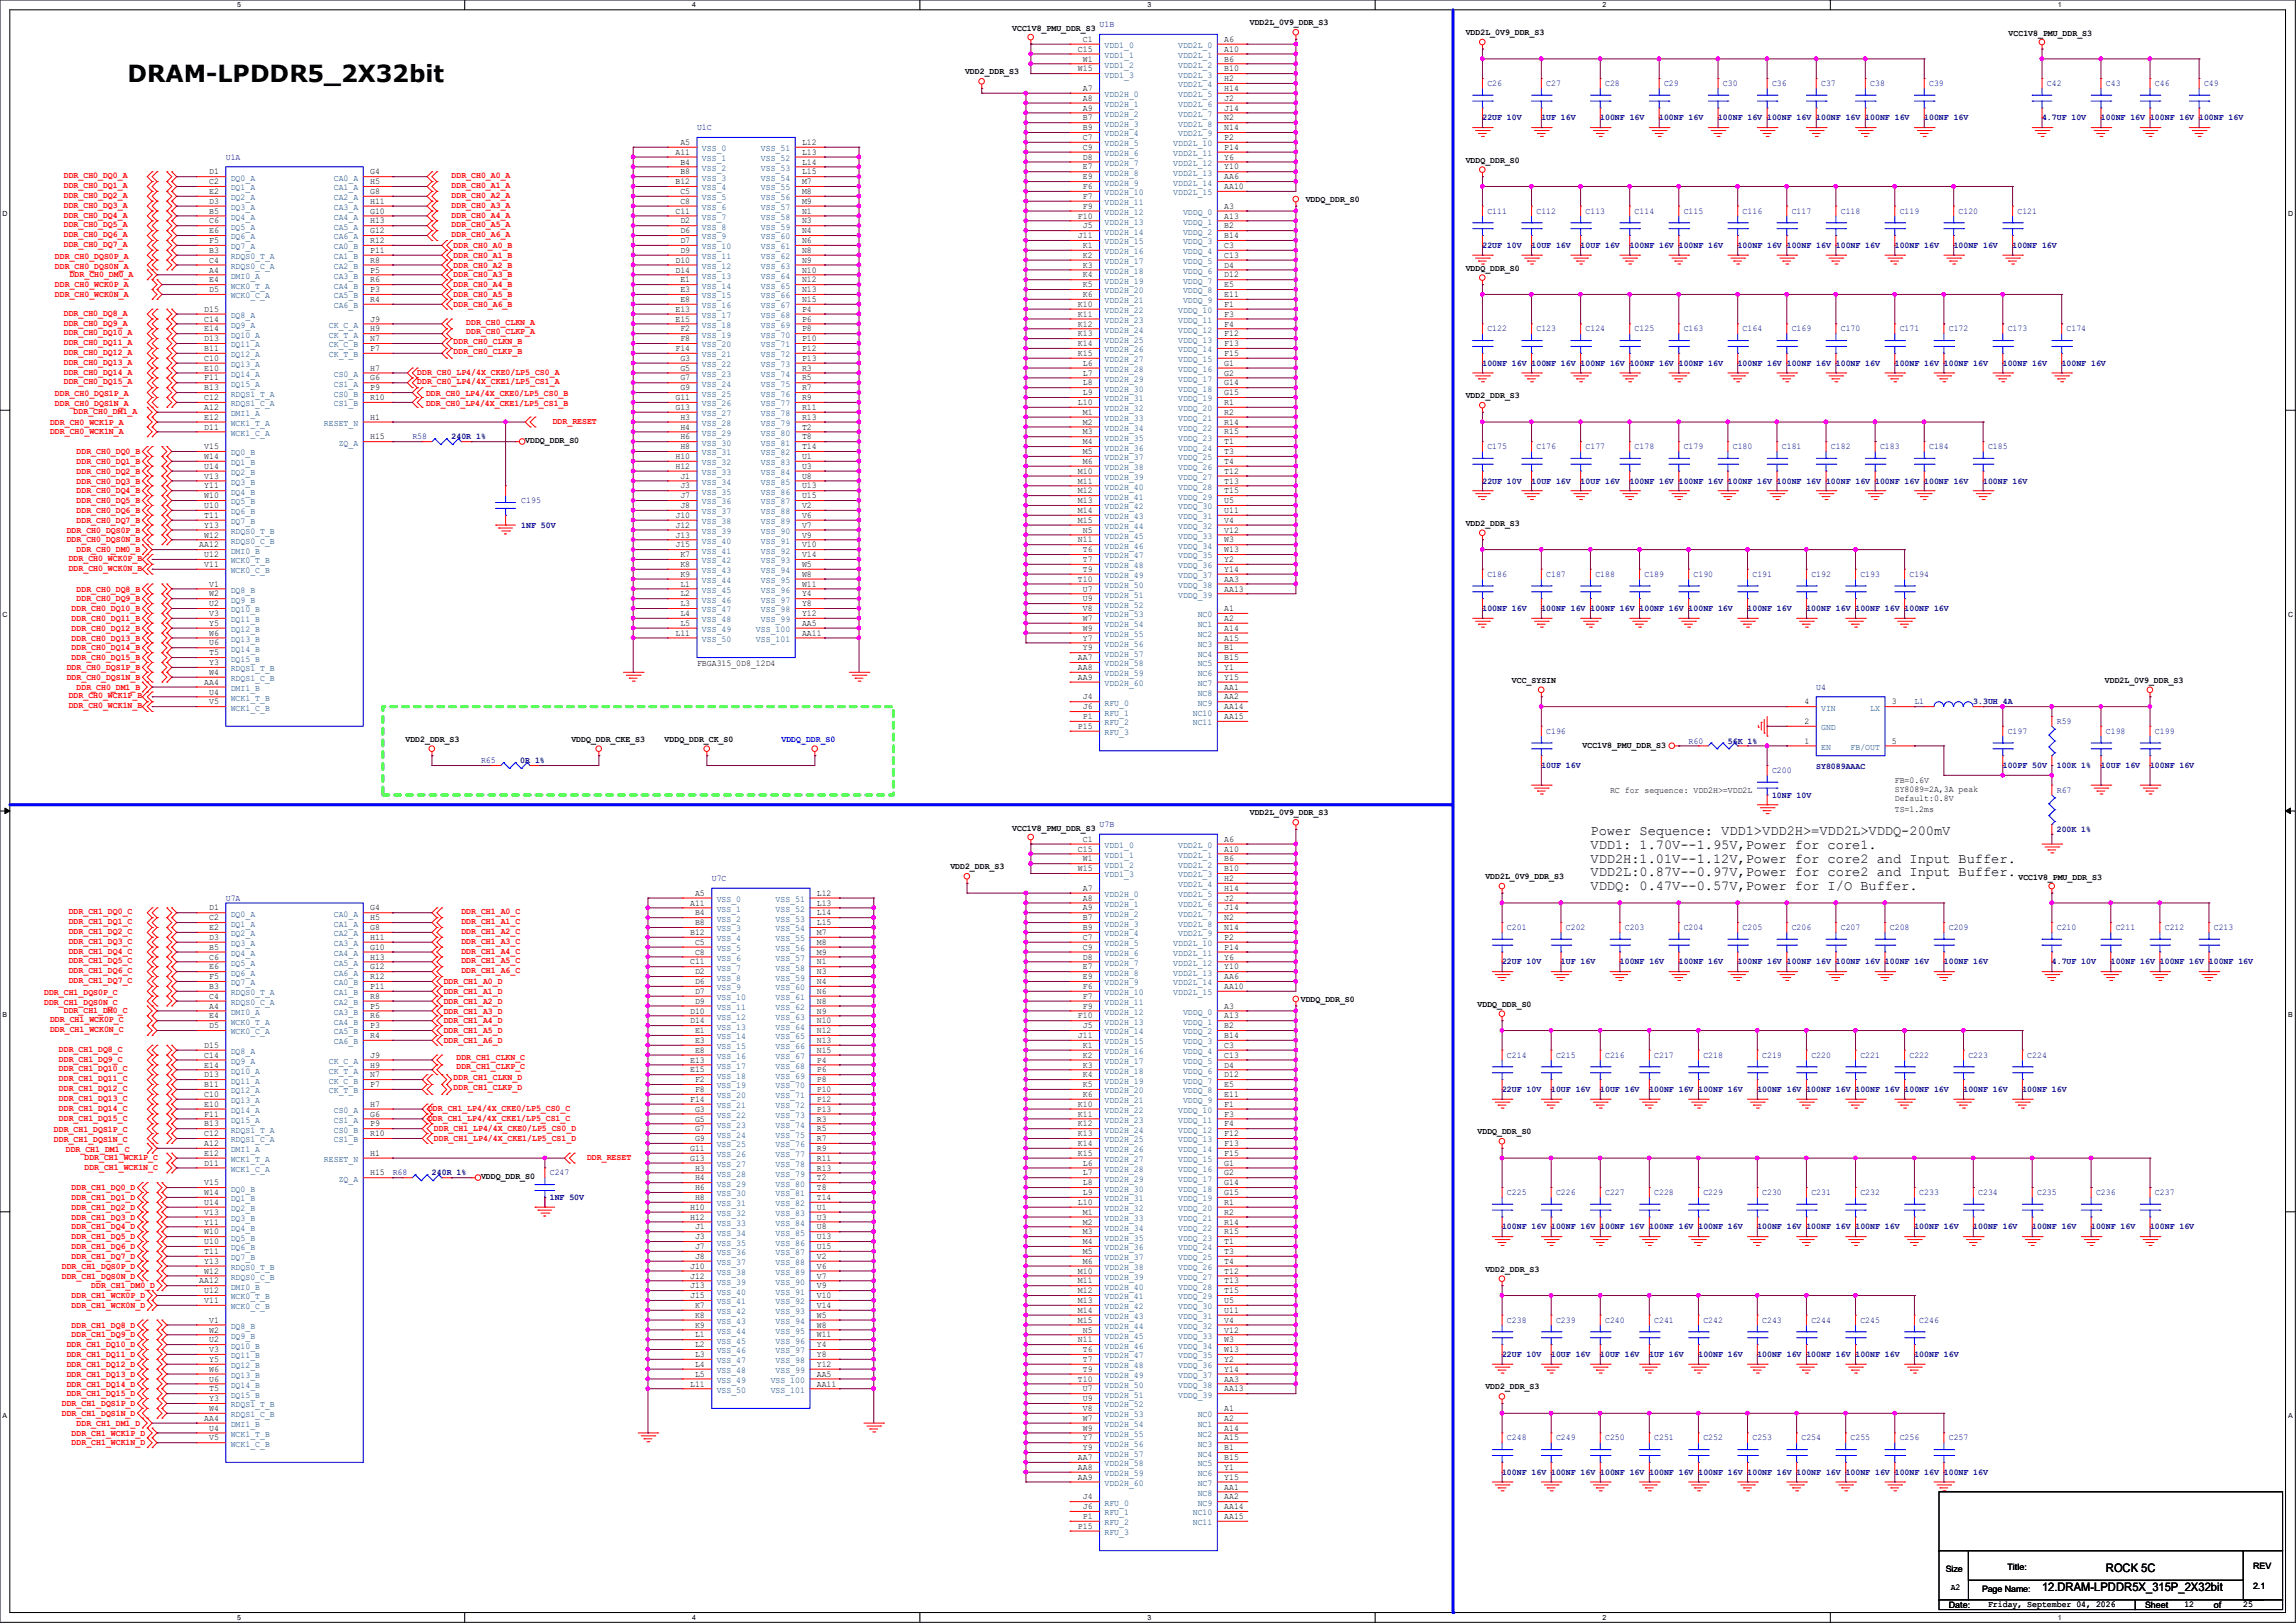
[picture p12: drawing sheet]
<svg xmlns="http://www.w3.org/2000/svg" width="297mm" height="210mm" viewBox="0 0 297 210" stroke-linecap="round" stroke-linejoin="round" font-family="sans-serif">
<defs><g id="words">
<text font-size="3" x="16.5" y="10.7">DRAM-LPDDR5_2X32bit</text>
<g font-size="1.8">
<text x="205.7" y="108.1">Power Sequence: VDD1&gt;VDD2H&gt;=VDD2L&gt;VDDQ-200mV</text>
<text x="205.7" y="109.9">VDD1: 1.70V--1.95V,Power for core1.</text>
<text x="205.7" y="111.6">VDD2H:1.01V--1.12V,Power for core2 and Input Buffer.</text>
<text x="205.7" y="113.4">VDD2L:0.87V--0.97V,Power for core2 and Input Buffer.</text>
<text x="205.7" y="115.2">VDDQ: 0.47V--0.57V,Power for I/O Buffer.</text>
</g>
<g font-size="1.5">
<text x="272.4" y="203.5">ROCK 5C</text>
<text x="264.2" y="205.9">12.DRAM-LPDDR5X_315P_2X32bit</text>
</g>
<g font-size="1.1">
<text x="130.9" y="4">VCC1V8_PMU_DDR_S3</text>
<text x="140.1" y="5.4">C1</text>
<text x="158.4" y="5.4">A6</text>
<text x="161.7" y="3.3">VDD2L_0V9_DDR_S3</text>
<text x="189.6" y="4.5">VDD2L_0V9_DDR_S3</text>
<text x="259.8" y="4.7">VCC1V8_PMU_DDR_S3</text>
<text x="124.8" y="9.6">VDD2_DDR_S3</text>
<text x="139.4" y="6.7">C15</text>
<text x="139.4" y="9.2">W15</text>
<text x="140.1" y="8">W1</text>
<text x="140.1" y="11.8">A7</text>
<text x="158.4" y="6.7">A10</text>
<text x="158.4" y="8">B6</text>
<text x="158.4" y="9.2">B10</text>
<text x="158.4" y="10.5">H2</text>
<text x="158.4" y="11.8">H14</text>
<text x="140.1" y="13">A8</text>
<text x="140.1" y="14.3">A9</text>
<text x="140.1" y="15.6">B7</text>
<text x="140.1" y="16.8">B9</text>
<text x="158.4" y="13">J2</text>
<text x="158.4" y="14.3">J14</text>
<text x="158.4" y="15.6">N2</text>
<text x="158.4" y="16.8">N14</text>
<text x="27.1" y="22.6">D1</text>
<text x="27.1" y="23.8">C2</text>
<text x="47.9" y="22.6">G4</text>
<text x="47.9" y="23.8">H5</text>
<text x="87.4" y="20">A11</text>
<text x="87.4" y="23.8">B12</text>
<text x="88" y="18.8">A5</text>
<text x="88" y="21.3">B4</text>
<text x="88" y="22.6">B8</text>
<text x="103.8" y="23.8">M7</text>
<text x="103.8" y="22.6">L15</text>
<text x="103.8" y="21.3">L14</text>
<text x="103.8" y="20">L13</text>
<text x="103.8" y="18.8">L12</text>
<text x="140.1" y="18.1">C7</text>
<text x="140.1" y="19.4">C9</text>
<text x="140.1" y="20.7">D8</text>
<text x="140.1" y="21.9">E7</text>
<text x="140.1" y="23.2">E9</text>
<text x="158.4" y="18.1">P2</text>
<text x="158.4" y="19.4">P14</text>
<text x="158.4" y="20.7">Y6</text>
<text x="158.4" y="21.9">Y10</text>
<text x="158.4" y="23.2">AA6</text>
<text x="189.6" y="21">VDDQ_DDR_S0</text>
<text x="27.1" y="25.1">E2</text>
<text x="27.1" y="26.4">D3</text>
<text x="27.1" y="27.6">B5</text>
<text x="27.1" y="28.9">C6</text>
<text x="47.9" y="25.1">G8</text>
<text x="47.9" y="26.4">H11</text>
<text x="47.9" y="27.6">G10</text>
<text x="47.9" y="28.9">H13</text>
<text x="87.4" y="27.6">C11</text>
<text x="88" y="25.1">C5</text>
<text x="88" y="26.4">C8</text>
<text x="88" y="28.9">D2</text>
<text x="103.8" y="28.9">N3</text>
<text x="103.8" y="27.6">N1</text>
<text x="103.8" y="26.4">M9</text>
<text x="103.8" y="25.1">M8</text>
<text x="139.4" y="28.3">F10</text>
<text x="140.1" y="24.5">F6</text>
<text x="140.1" y="25.7">F7</text>
<text x="140.1" y="27">F9</text>
<text x="140.1" y="29.5">J5</text>
<text x="158.4" y="24.5">AA10</text>
<text x="158.4" y="27">A3</text>
<text x="158.4" y="28.3">A13</text>
<text x="158.4" y="29.5">B2</text>
<text x="168.9" y="26.1">VDDQ_DDR_S0</text>
<text x="27.1" y="30.2">E6</text>
<text x="27.1" y="31.5">F5</text>
<text x="27.1" y="32.7">B3</text>
<text x="27.1" y="34">C4</text>
<text x="27.1" y="35.3">A4</text>
<text x="47.9" y="30.2">G12</text>
<text x="47.9" y="31.5">R12</text>
<text x="47.9" y="32.7">P11</text>
<text x="47.9" y="34">R8</text>
<text x="47.9" y="35.3">P5</text>
<text x="87.4" y="34">D10</text>
<text x="87.4" y="35.3">D14</text>
<text x="88" y="30.2">D6</text>
<text x="88" y="31.5">D7</text>
<text x="88" y="32.7">D9</text>
<text x="103.8" y="35.3">N10</text>
<text x="103.8" y="34">N9</text>
<text x="103.8" y="32.7">N8</text>
<text x="103.8" y="31.5">N6</text>
<text x="103.8" y="30.2">N4</text>
<text x="139.4" y="30.8">J11</text>
<text x="140.1" y="32.1">K1</text>
<text x="140.1" y="33.4">K2</text>
<text x="140.1" y="34.6">K3</text>
<text x="140.1" y="35.9">K4</text>
<text x="158.4" y="30.8">B14</text>
<text x="158.4" y="32.1">C3</text>
<text x="158.4" y="33.4">C13</text>
<text x="158.4" y="34.6">D4</text>
<text x="158.4" y="35.9">D12</text>
<text x="189.6" y="35">VDDQ_DDR_S0</text>
<text x="26.4" y="40.3">D15</text>
<text x="26.4" y="41.6">C14</text>
<text x="27.1" y="36.5">E4</text>
<text x="27.1" y="37.8">D5</text>
<text x="47.9" y="36.5">R6</text>
<text x="47.9" y="37.8">P3</text>
<text x="47.9" y="39.1">R4</text>
<text x="47.9" y="41.6">J9</text>
<text x="87.4" y="40.3">E13</text>
<text x="87.4" y="41.6">E15</text>
<text x="88" y="36.5">E1</text>
<text x="88" y="37.8">E3</text>
<text x="88" y="39.1">E8</text>
<text x="103.8" y="41.6">P6</text>
<text x="103.8" y="40.3">P4</text>
<text x="103.8" y="39.1">N15</text>
<text x="103.8" y="37.8">N13</text>
<text x="103.8" y="36.5">N12</text>
<text x="139.4" y="39.7">K10</text>
<text x="139.4" y="41">K11</text>
<text x="140.1" y="37.2">K5</text>
<text x="140.1" y="38.4">K6</text>
<text x="158.4" y="37.2">E5</text>
<text x="158.4" y="38.4">E11</text>
<text x="158.4" y="39.7">F1</text>
<text x="158.4" y="41">F3</text>
<text x="26.4" y="42.9">E14</text>
<text x="26.4" y="44.2">D13</text>
<text x="26.4" y="45.4">B11</text>
<text x="26.4" y="46.7">C10</text>
<text x="26.4" y="48">E10</text>
<text x="47.9" y="42.9">H9</text>
<text x="47.9" y="44.2">N7</text>
<text x="47.9" y="45.4">P7</text>
<text x="47.9" y="48">H7</text>
<text x="87.4" y="45.4">F14</text>
<text x="88" y="42.9">F2</text>
<text x="88" y="44.2">F8</text>
<text x="88" y="46.7">G3</text>
<text x="88" y="48">G5</text>
<text x="103.8" y="48">R3</text>
<text x="103.8" y="46.7">P13</text>
<text x="103.8" y="45.4">P12</text>
<text x="103.8" y="44.2">P10</text>
<text x="103.8" y="42.9">P8</text>
<text x="139.4" y="42.2">K12</text>
<text x="139.4" y="43.5">K13</text>
<text x="139.4" y="44.8">K14</text>
<text x="139.4" y="46.1">K15</text>
<text x="140.1" y="47.3">L6</text>
<text x="158.4" y="42.2">F4</text>
<text x="158.4" y="43.5">F12</text>
<text x="158.4" y="44.8">F13</text>
<text x="158.4" y="46.1">F15</text>
<text x="158.4" y="47.3">G1</text>
<text x="26.4" y="49.2">F11</text>
<text x="26.4" y="50.5">B13</text>
<text x="26.4" y="51.8">C12</text>
<text x="26.4" y="53">A12</text>
<text x="47.9" y="49.2">G6</text>
<text x="47.9" y="50.5">P9</text>
<text x="47.9" y="51.8">R10</text>
<text x="87.4" y="51.8">G11</text>
<text x="87.4" y="53">G13</text>
<text x="88" y="49.2">G7</text>
<text x="88" y="50.5">G9</text>
<text x="103.8" y="53">R11</text>
<text x="103.8" y="51.8">R9</text>
<text x="103.8" y="50.5">R7</text>
<text x="103.8" y="49.2">R5</text>
<text x="139.4" y="52.4">L10</text>
<text x="140.1" y="48.6">L7</text>
<text x="140.1" y="49.9">L8</text>
<text x="140.1" y="51.1">L9</text>
<text x="140.1" y="53.7">M1</text>
<text x="158.4" y="48.6">G2</text>
<text x="158.4" y="49.9">G14</text>
<text x="158.4" y="51.1">G15</text>
<text x="158.4" y="52.4">R1</text>
<text x="158.4" y="53.7">R2</text>
<text x="189.6" y="51.5">VDD2_DDR_S3</text>
<text x="26.4" y="54.3">E12</text>
<text x="26.4" y="55.6">D11</text>
<text x="26.4" y="58.1">V15</text>
<text x="26.4" y="59.4">W14</text>
<text x="47.9" y="54.3">H1</text>
<text x="47.9" y="56.9">H15</text>
<text x="67.9" y="57.4">VDDQ_DDR_S0</text>
<text x="87.4" y="59.4">H10</text>
<text x="88" y="54.3">H3</text>
<text x="88" y="55.6">H4</text>
<text x="88" y="56.9">H6</text>
<text x="88" y="58.1">H8</text>
<text x="103.8" y="59.4">U1</text>
<text x="103.8" y="58.1">T14</text>
<text x="103.8" y="56.9">T8</text>
<text x="103.8" y="55.6">T2</text>
<text x="103.8" y="54.3">R13</text>
<text x="140.1" y="55">M2</text>
<text x="140.1" y="56.2">M3</text>
<text x="140.1" y="57.5">M4</text>
<text x="140.1" y="58.8">M5</text>
<text x="158.4" y="55">R14</text>
<text x="158.4" y="56.2">R15</text>
<text x="158.4" y="57.5">T1</text>
<text x="158.4" y="58.8">T3</text>
<text x="26.4" y="60.7">U14</text>
<text x="26.4" y="61.9">V13</text>
<text x="26.4" y="63.2">Y11</text>
<text x="26.4" y="64.5">W10</text>
<text x="26.4" y="65.7">U10</text>
<text x="87.4" y="60.7">H12</text>
<text x="88" y="61.9">J1</text>
<text x="88" y="63.2">J3</text>
<text x="88" y="64.5">J7</text>
<text x="88" y="65.7">J8</text>
<text x="103.8" y="65.7">V2</text>
<text x="103.8" y="64.5">U15</text>
<text x="103.8" y="63.2">U13</text>
<text x="103.8" y="61.9">U8</text>
<text x="103.8" y="60.7">U3</text>
<text x="139.4" y="61.3">M10</text>
<text x="139.4" y="62.6">M11</text>
<text x="139.4" y="63.8">M12</text>
<text x="139.4" y="65.1">M13</text>
<text x="140.1" y="60">M6</text>
<text x="158.4" y="60">T4</text>
<text x="158.4" y="61.3">T12</text>
<text x="158.4" y="62.6">T13</text>
<text x="158.4" y="63.8">T15</text>
<text x="158.4" y="65.1">U5</text>
<text x="25.8" y="70.8">AA12</text>
<text x="26.4" y="67">T11</text>
<text x="26.4" y="68.3">Y13</text>
<text x="26.4" y="69.6">W12</text>
<text x="87.4" y="67">J10</text>
<text x="87.4" y="68.3">J12</text>
<text x="87.4" y="69.6">J13</text>
<text x="87.4" y="70.8">J15</text>
<text x="103.8" y="70.8">V10</text>
<text x="103.8" y="69.6">V9</text>
<text x="103.8" y="68.3">V7</text>
<text x="103.8" y="67">V6</text>
<text x="139.4" y="66.4">M14</text>
<text x="139.4" y="67.7">M15</text>
<text x="139.4" y="70.2">N11</text>
<text x="140.1" y="68.9">N5</text>
<text x="140.1" y="71.5">T6</text>
<text x="158.4" y="66.4">U11</text>
<text x="158.4" y="67.7">V4</text>
<text x="158.4" y="68.9">V12</text>
<text x="158.4" y="70.2">W3</text>
<text x="158.4" y="71.5">W13</text>
<text x="189.6" y="68">VDD2_DDR_S3</text>
<text x="26.4" y="72.1">U12</text>
<text x="26.4" y="73.4">V11</text>
<text x="27.1" y="75.9">V1</text>
<text x="27.1" y="77.2">W2</text>
<text x="88" y="72.1">K7</text>
<text x="88" y="73.4">K8</text>
<text x="88" y="74.6">K9</text>
<text x="88" y="75.9">L1</text>
<text x="88" y="77.2">L2</text>
<text x="103.8" y="77.2">Y4</text>
<text x="103.8" y="75.9">W11</text>
<text x="103.8" y="74.6">W8</text>
<text x="103.8" y="73.4">W5</text>
<text x="103.8" y="72.1">V14</text>
<text x="139.4" y="75.3">T10</text>
<text x="140.1" y="72.7">T7</text>
<text x="140.1" y="74">T9</text>
<text x="140.1" y="76.5">U7</text>
<text x="140.1" y="77.8">U9</text>
<text x="158.4" y="72.7">Y2</text>
<text x="158.4" y="74">Y14</text>
<text x="158.4" y="75.3">AA3</text>
<text x="158.4" y="76.5">AA13</text>
<text x="27.1" y="78.4">U2</text>
<text x="27.1" y="79.7">V3</text>
<text x="27.1" y="81">Y5</text>
<text x="27.1" y="82.3">W6</text>
<text x="27.1" y="83.5">U6</text>
<text x="87.4" y="82.3">L11</text>
<text x="88" y="78.4">L3</text>
<text x="88" y="79.7">L4</text>
<text x="88" y="81">L5</text>
<text x="103.8" y="82.3">AA11</text>
<text x="103.8" y="81">AA5</text>
<text x="103.8" y="79.7">Y12</text>
<text x="103.8" y="78.4">Y8</text>
<text x="140.1" y="79.1">V8</text>
<text x="140.1" y="80.4">W7</text>
<text x="140.1" y="81.6">W9</text>
<text x="140.1" y="82.9">Y7</text>
<text x="158.4" y="79.1">A1</text>
<text x="158.4" y="80.4">A2</text>
<text x="158.4" y="81.6">A14</text>
<text x="158.4" y="82.9">A15</text>
<text x="26.4" y="88.6">AA4</text>
<text x="27.1" y="84.8">T5</text>
<text x="27.1" y="86.1">Y3</text>
<text x="27.1" y="87.3">W4</text>
<text x="27.1" y="89.9">U4</text>
<text x="90.2" y="86.2">FBGA315_0D8_12D4</text>
<text x="139.4" y="85.4">AA7</text>
<text x="139.4" y="86.7">AA8</text>
<text x="139.4" y="88">AA9</text>
<text x="140.1" y="84.2">Y9</text>
<text x="158.4" y="84.2">B1</text>
<text x="158.4" y="85.4">B15</text>
<text x="158.4" y="86.7">Y1</text>
<text x="158.4" y="88">Y15</text>
<text x="158.4" y="89.2">AA1</text>
<text x="195.6" y="88.4">VCC_SYSIN</text>
<text x="272.3" y="88.4">VDD2L_0V9_DDR_S3</text>
<text x="27.1" y="91.1">V5</text>
<text x="52.5" y="96">VDD2_DDR_S3</text>
<text x="73.9" y="96">VDDQ_DDR_CKE_S3</text>
<text x="86" y="96">VDDQ_DDR_CK_S0</text>
<text x="139.4" y="94.3">P15</text>
<text x="140.1" y="90.5">J4</text>
<text x="140.1" y="91.8">J6</text>
<text x="140.1" y="93.1">P1</text>
<text x="158.4" y="90.5">AA2</text>
<text x="158.4" y="91.8">AA14</text>
<text x="158.4" y="93.1">AA15</text>
<text x="233.4" y="93.7">2</text>
<text x="233.4" y="91.1">4</text>
<text x="244.7" y="91.1">3</text>
<text x="204.7" y="96.7">VCC1V8_PMU_DDR_S3</text>
<text x="233.4" y="96.2">1</text>
<text x="244.7" y="96.2">5</text>
<text x="245.1" y="101.3">FB=0.6V</text>
<text x="130.9" y="107.5">VCC1V8_PMU_DDR_S3</text>
<text x="161.7" y="105.5">VDD2L_0V9_DDR_S3</text>
<text x="208.3" y="102.6">RC for sequence: VDD2H&gt;=VDD2L</text>
<text x="245.1" y="102.4">SY8089=2A,3A peak</text>
<text x="245.1" y="103.6">Default:0.8V</text>
<text x="245.1" y="105.1">TS=1.2ms</text>
<text x="122.9" y="112.5">VDD2_DDR_S3</text>
<text x="139.4" y="110.2">C15</text>
<text x="139.4" y="112.7">W15</text>
<text x="140.1" y="108.9">C1</text>
<text x="140.1" y="111.5">W1</text>
<text x="158.4" y="108.9">A6</text>
<text x="158.4" y="110.2">A10</text>
<text x="158.4" y="111.5">B6</text>
<text x="158.4" y="112.7">B10</text>
<text x="192.1" y="113.8">VDD2L_0V9_DDR_S3</text>
<text x="261.1" y="113.9">VCC1V8_PMU_DDR_S3</text>
<text x="27.1" y="117.8">D1</text>
<text x="27.1" y="119.1">C2</text>
<text x="47.9" y="117.8">G4</text>
<text x="47.9" y="119.1">H5</text>
<text x="89.3" y="117.2">A11</text>
<text x="89.9" y="115.9">A5</text>
<text x="89.9" y="118.5">B4</text>
<text x="89.9" y="119.7">B8</text>
<text x="105.7" y="119.7">L15</text>
<text x="105.7" y="118.5">L14</text>
<text x="105.7" y="117.2">L13</text>
<text x="105.7" y="115.9">L12</text>
<text x="140.1" y="115.3">A7</text>
<text x="140.1" y="116.5">A8</text>
<text x="140.1" y="117.8">A9</text>
<text x="140.1" y="119.1">B7</text>
<text x="158.4" y="114">H2</text>
<text x="158.4" y="115.3">H14</text>
<text x="158.4" y="116.5">J2</text>
<text x="158.4" y="117.8">J14</text>
<text x="158.4" y="119.1">N2</text>
<text x="27.1" y="120.4">E2</text>
<text x="27.1" y="121.6">D3</text>
<text x="27.1" y="122.9">B5</text>
<text x="27.1" y="124.2">C6</text>
<text x="27.1" y="125.4">E6</text>
<text x="47.9" y="120.4">G8</text>
<text x="47.9" y="121.6">H11</text>
<text x="47.9" y="122.9">G10</text>
<text x="47.9" y="124.2">H13</text>
<text x="47.9" y="125.4">G12</text>
<text x="89.3" y="121">B12</text>
<text x="89.3" y="124.8">C11</text>
<text x="89.9" y="122.3">C5</text>
<text x="89.9" y="123.5">C8</text>
<text x="105.7" y="124.8">N1</text>
<text x="105.7" y="123.5">M9</text>
<text x="105.7" y="122.3">M8</text>
<text x="105.7" y="121">M7</text>
<text x="140.1" y="120.4">B9</text>
<text x="140.1" y="121.6">C7</text>
<text x="140.1" y="122.9">C9</text>
<text x="140.1" y="124.2">D8</text>
<text x="140.1" y="125.4">E7</text>
<text x="158.4" y="120.4">N14</text>
<text x="158.4" y="121.6">P2</text>
<text x="158.4" y="122.9">P14</text>
<text x="158.4" y="124.2">Y6</text>
<text x="158.4" y="125.4">Y10</text>
<text x="27.1" y="126.7">F5</text>
<text x="27.1" y="128">B3</text>
<text x="27.1" y="129.2">C4</text>
<text x="27.1" y="130.5">A4</text>
<text x="27.1" y="131.8">E4</text>
<text x="47.9" y="126.7">R12</text>
<text x="47.9" y="128">P11</text>
<text x="47.9" y="129.2">R8</text>
<text x="47.9" y="130.5">P5</text>
<text x="47.9" y="131.8">R6</text>
<text x="89.3" y="131.2">D10</text>
<text x="89.9" y="126.1">D2</text>
<text x="89.9" y="127.3">D6</text>
<text x="89.9" y="128.6">D7</text>
<text x="89.9" y="129.9">D9</text>
<text x="105.7" y="131.2">N9</text>
<text x="105.7" y="129.9">N8</text>
<text x="105.7" y="128.6">N6</text>
<text x="105.7" y="127.3">N4</text>
<text x="105.7" y="126.1">N3</text>
<text x="139.4" y="131.8">F10</text>
<text x="140.1" y="126.7">E9</text>
<text x="140.1" y="128">F6</text>
<text x="140.1" y="129.2">F7</text>
<text x="140.1" y="130.5">F9</text>
<text x="158.4" y="126.7">AA6</text>
<text x="158.4" y="128">AA10</text>
<text x="158.4" y="130.5">A3</text>
<text x="158.4" y="131.8">A13</text>
<text x="168.3" y="129.6">VDDQ_DDR_S0</text>
<text x="191.1" y="130.3">VDDQ_DDR_S0</text>
<text x="26.4" y="135.6">D15</text>
<text x="26.4" y="136.9">C14</text>
<text x="27.1" y="133.1">D5</text>
<text x="47.9" y="133.1">P3</text>
<text x="47.9" y="134.3">R4</text>
<text x="47.9" y="136.9">J9</text>
<text x="89.3" y="132.4">D14</text>
<text x="89.3" y="137.5">E13</text>
<text x="89.9" y="133.7">E1</text>
<text x="89.9" y="135">E3</text>
<text x="89.9" y="136.2">E8</text>
<text x="105.7" y="137.5">P4</text>
<text x="105.7" y="136.2">N15</text>
<text x="105.7" y="135">N13</text>
<text x="105.7" y="133.7">N12</text>
<text x="105.7" y="132.4">N10</text>
<text x="139.4" y="134.3">J11</text>
<text x="140.1" y="133.1">J5</text>
<text x="140.1" y="135.6">K1</text>
<text x="140.1" y="136.9">K2</text>
<text x="158.4" y="133.1">B2</text>
<text x="158.4" y="134.3">B14</text>
<text x="158.4" y="135.6">C3</text>
<text x="158.4" y="136.9">C13</text>
<text x="26.4" y="138.1">E14</text>
<text x="26.4" y="139.4">D13</text>
<text x="26.4" y="140.7">B11</text>
<text x="26.4" y="141.9">C10</text>
<text x="26.4" y="143.2">E10</text>
<text x="47.9" y="138.1">H9</text>
<text x="47.9" y="139.4">N7</text>
<text x="47.9" y="140.7">P7</text>
<text x="47.9" y="143.2">H7</text>
<text x="89.3" y="138.8">E15</text>
<text x="89.3" y="142.6">F14</text>
<text x="89.9" y="140">F2</text>
<text x="89.9" y="141.3">F8</text>
<text x="89.9" y="143.9">G3</text>
<text x="105.7" y="143.9">P13</text>
<text x="105.7" y="142.6">P12</text>
<text x="105.7" y="141.3">P10</text>
<text x="105.7" y="140">P8</text>
<text x="105.7" y="138.8">P6</text>
<text x="139.4" y="143.2">K10</text>
<text x="140.1" y="138.1">K3</text>
<text x="140.1" y="139.4">K4</text>
<text x="140.1" y="140.7">K5</text>
<text x="140.1" y="141.9">K6</text>
<text x="158.4" y="138.1">D4</text>
<text x="158.4" y="139.4">D12</text>
<text x="158.4" y="140.7">E5</text>
<text x="158.4" y="141.9">E11</text>
<text x="158.4" y="143.2">F1</text>
<text x="26.4" y="144.5">F11</text>
<text x="26.4" y="145.8">B13</text>
<text x="26.4" y="147">C12</text>
<text x="26.4" y="148.3">A12</text>
<text x="26.4" y="149.6">E12</text>
<text x="47.9" y="144.5">G6</text>
<text x="47.9" y="145.8">P9</text>
<text x="47.9" y="147">R10</text>
<text x="47.9" y="149.6">H1</text>
<text x="89.3" y="148.9">G11</text>
<text x="89.9" y="145.1">G5</text>
<text x="89.9" y="146.4">G7</text>
<text x="89.9" y="147.7">G9</text>
<text x="105.7" y="148.9">R9</text>
<text x="105.7" y="147.7">R7</text>
<text x="105.7" y="146.4">R5</text>
<text x="105.7" y="145.1">R3</text>
<text x="139.4" y="144.5">K11</text>
<text x="139.4" y="145.8">K12</text>
<text x="139.4" y="147">K13</text>
<text x="139.4" y="148.3">K14</text>
<text x="139.4" y="149.6">K15</text>
<text x="158.4" y="144.5">F3</text>
<text x="158.4" y="145.8">F4</text>
<text x="158.4" y="147">F12</text>
<text x="158.4" y="148.3">F13</text>
<text x="158.4" y="149.6">F15</text>
<text x="191.1" y="146.8">VDDQ_DDR_S0</text>
<text x="26.4" y="150.8">D11</text>
<text x="26.4" y="153.4">V15</text>
<text x="26.4" y="154.6">W14</text>
<text x="26.4" y="155.9">U14</text>
<text x="47.9" y="152.1">H15</text>
<text x="62.2" y="152.6">VDDQ_DDR_S0</text>
<text x="89.3" y="150.2">G13</text>
<text x="89.9" y="151.5">H3</text>
<text x="89.9" y="152.7">H4</text>
<text x="89.9" y="154">H6</text>
<text x="89.9" y="155.3">H8</text>
<text x="105.7" y="155.3">T14</text>
<text x="105.7" y="154">T8</text>
<text x="105.7" y="152.7">T2</text>
<text x="105.7" y="151.5">R13</text>
<text x="105.7" y="150.2">R11</text>
<text x="139.4" y="155.9">L10</text>
<text x="140.1" y="150.8">L6</text>
<text x="140.1" y="152.1">L7</text>
<text x="140.1" y="153.4">L8</text>
<text x="140.1" y="154.6">L9</text>
<text x="158.4" y="150.8">G1</text>
<text x="158.4" y="152.1">G2</text>
<text x="158.4" y="153.4">G14</text>
<text x="158.4" y="154.6">G15</text>
<text x="158.4" y="155.9">R1</text>
<text x="26.4" y="157.2">V13</text>
<text x="26.4" y="158.5">Y11</text>
<text x="26.4" y="159.7">W10</text>
<text x="26.4" y="161">U10</text>
<text x="89.3" y="156.6">H10</text>
<text x="89.3" y="157.8">H12</text>
<text x="89.9" y="159.1">J1</text>
<text x="89.9" y="160.4">J3</text>
<text x="89.9" y="161.6">J7</text>
<text x="105.7" y="161.6">U15</text>
<text x="105.7" y="160.4">U13</text>
<text x="105.7" y="159.1">U8</text>
<text x="105.7" y="157.8">U3</text>
<text x="105.7" y="156.6">U1</text>
<text x="140.1" y="157.2">M1</text>
<text x="140.1" y="158.5">M2</text>
<text x="140.1" y="159.7">M3</text>
<text x="140.1" y="161">M4</text>
<text x="158.4" y="157.2">R2</text>
<text x="158.4" y="158.5">R14</text>
<text x="158.4" y="159.7">R15</text>
<text x="158.4" y="161">T1</text>
<text x="25.8" y="166.1">AA12</text>
<text x="26.4" y="162.3">T11</text>
<text x="26.4" y="163.5">Y13</text>
<text x="26.4" y="164.8">W12</text>
<text x="26.4" y="167.3">U12</text>
<text x="89.3" y="164.2">J10</text>
<text x="89.3" y="165.4">J12</text>
<text x="89.3" y="166.7">J13</text>
<text x="89.3" y="168">J15</text>
<text x="89.9" y="162.9">J8</text>
<text x="105.7" y="168">V10</text>
<text x="105.7" y="166.7">V9</text>
<text x="105.7" y="165.4">V7</text>
<text x="105.7" y="164.2">V6</text>
<text x="105.7" y="162.9">V2</text>
<text x="139.4" y="164.8">M10</text>
<text x="139.4" y="166.1">M11</text>
<text x="139.4" y="167.3">M12</text>
<text x="140.1" y="162.3">M5</text>
<text x="140.1" y="163.5">M6</text>
<text x="158.4" y="162.3">T3</text>
<text x="158.4" y="163.5">T4</text>
<text x="158.4" y="164.8">T12</text>
<text x="158.4" y="166.1">T13</text>
<text x="158.4" y="167.3">T15</text>
<text x="192.1" y="164.6">VDD2_DDR_S3</text>
<text x="26.4" y="168.6">V11</text>
<text x="27.1" y="171.2">V1</text>
<text x="27.1" y="172.4">W2</text>
<text x="27.1" y="173.7">U2</text>
<text x="89.9" y="169.3">K7</text>
<text x="89.9" y="170.5">K8</text>
<text x="89.9" y="171.8">K9</text>
<text x="89.9" y="173.1">L1</text>
<text x="105.7" y="173.1">W11</text>
<text x="105.7" y="171.8">W8</text>
<text x="105.7" y="170.5">W5</text>
<text x="105.7" y="169.3">V14</text>
<text x="139.4" y="168.6">M13</text>
<text x="139.4" y="169.9">M14</text>
<text x="139.4" y="171.2">M15</text>
<text x="139.4" y="173.7">N11</text>
<text x="140.1" y="172.4">N5</text>
<text x="158.4" y="168.6">U5</text>
<text x="158.4" y="169.9">U11</text>
<text x="158.4" y="171.2">V4</text>
<text x="158.4" y="172.4">V12</text>
<text x="158.4" y="173.7">W3</text>
<text x="27.1" y="175">V3</text>
<text x="27.1" y="176.2">Y5</text>
<text x="27.1" y="177.5">W6</text>
<text x="27.1" y="178.8">U6</text>
<text x="89.3" y="179.4">L11</text>
<text x="89.9" y="174.3">L2</text>
<text x="89.9" y="175.6">L3</text>
<text x="89.9" y="176.9">L4</text>
<text x="89.9" y="178.1">L5</text>
<text x="105.7" y="179.4">AA11</text>
<text x="105.7" y="178.1">AA5</text>
<text x="105.7" y="176.9">Y12</text>
<text x="105.7" y="175.6">Y8</text>
<text x="105.7" y="174.3">Y4</text>
<text x="139.4" y="178.8">T10</text>
<text x="140.1" y="175">T6</text>
<text x="140.1" y="176.2">T7</text>
<text x="140.1" y="177.5">T9</text>
<text x="158.4" y="175">W13</text>
<text x="158.4" y="176.2">Y2</text>
<text x="158.4" y="177.5">Y14</text>
<text x="158.4" y="178.8">AA3</text>
<text x="192.1" y="179.8">VDD2_DDR_S3</text>
<text x="26.4" y="183.9">AA4</text>
<text x="27.1" y="180">T5</text>
<text x="27.1" y="181.3">Y3</text>
<text x="27.1" y="182.6">W4</text>
<text x="27.1" y="185.1">U4</text>
<text x="140.1" y="180">U7</text>
<text x="140.1" y="181.3">U9</text>
<text x="140.1" y="182.6">V8</text>
<text x="140.1" y="183.9">W7</text>
<text x="140.1" y="185.1">W9</text>
<text x="158.4" y="180">AA13</text>
<text x="158.4" y="182.6">A1</text>
<text x="158.4" y="183.9">A2</text>
<text x="158.4" y="185.1">A14</text>
<text x="27.1" y="186.4">V5</text>
<text x="139.4" y="188.9">AA7</text>
<text x="139.4" y="190.2">AA8</text>
<text x="139.4" y="191.5">AA9</text>
<text x="140.1" y="186.4">Y7</text>
<text x="140.1" y="187.7">Y9</text>
<text x="158.4" y="186.4">A15</text>
<text x="158.4" y="187.7">B1</text>
<text x="158.4" y="188.9">B15</text>
<text x="158.4" y="190.2">Y1</text>
<text x="158.4" y="191.5">Y15</text>
<text x="139.4" y="197.8">P15</text>
<text x="140.1" y="194">J4</text>
<text x="140.1" y="195.3">J6</text>
<text x="140.1" y="196.6">P1</text>
<text x="158.4" y="192.7">AA1</text>
<text x="158.4" y="194">AA2</text>
<text x="158.4" y="195.3">AA14</text>
<text x="158.4" y="196.6">AA15</text>
<text x="251.7" y="203.4">Size</text>
<text x="259.7" y="203.2">Title:</text>
<text x="291.5" y="203">REV</text>
<text x="252.1" y="208.1">Date:</text>
<text x="252.3" y="205.7">A2</text>
<text x="256.4" y="206">Page Name:</text>
<text x="257.2" y="208">Friday, September 04, 2026</text>
<text x="277.5" y="208.1">Sheet</text>
<text x="282.6" y="208">12</text>
<text x="286.4" y="208.1">of</text>
<text x="290.2" y="208">25</text>
<text x="291.5" y="205.6">2.1</text>
</g>
<g font-size="1.1" fill="#00007f">
<text x="142.2" y="3.5">U1B</text>
<text x="192.4" y="11.1">C26</text>
<text x="200" y="11.1">C27</text>
<text x="207.6" y="11.1">C28</text>
<text x="215.3" y="11.1">C29</text>
<text x="222.9" y="11.1">C30</text>
<text x="229.2" y="11.1">C36</text>
<text x="235.6" y="11.1">C37</text>
<text x="241.9" y="11.1">C38</text>
<text x="249.6" y="11.1">C39</text>
<text x="264.8" y="11.1">C42</text>
<text x="272.4" y="11.1">C43</text>
<text x="278.8" y="11.1">C46</text>
<text x="285.1" y="11.1">C49</text>
<text x="90.2" y="16.8">U1C</text>
<text x="191.8" y="15.6">22UF 10V</text>
<text x="199.4" y="15.6">1UF 16V</text>
<text x="207" y="15.6">100NF 16V</text>
<text x="214.6" y="15.6">100NF 16V</text>
<text x="222.2" y="15.6">100NF 16V 100NF 16V 100NF 16V 100NF 16V</text>
<text x="248.9" y="15.6">100NF 16V</text>
<text x="264.2" y="15.6">4.7UF 10V</text>
<text x="271.8" y="15.6">100NF 16V 100NF 16V 100NF 16V</text>
<text x="29.2" y="20.7">U1A</text>
<text x="192.4" y="27.6">C111</text>
<text x="198.8" y="27.6">C112</text>
<text x="205.1" y="27.6">C113</text>
<text x="211.5" y="27.6">C114</text>
<text x="217.8" y="27.6">C115</text>
<text x="225.4" y="27.6">C116</text>
<text x="231.8" y="27.6">C117</text>
<text x="238.1" y="27.6">C118</text>
<text x="245.7" y="27.6">C119</text>
<text x="253.4" y="27.6">C120</text>
<text x="261" y="27.6">C121</text>
<text x="191.8" y="32.1">22UF 10V</text>
<text x="198.1" y="32.1">10UF 16V</text>
<text x="204.5" y="32.1">10UF 16V</text>
<text x="210.8" y="32.1">100NF 16V 100NF 16V</text>
<text x="224.8" y="32.1">100NF 16V 100NF 16V 100NF 16V</text>
<text x="245.1" y="32.1">100NF 16V</text>
<text x="252.7" y="32.1">100NF 16V</text>
<text x="260.3" y="32.1">100NF 16V</text>
<text x="191.8" y="47.3">100NF 16V 100NF 16V 100NF 16V 100NF 16V 100NF 16V</text>
<text x="192.4" y="42.9">C122</text>
<text x="198.8" y="42.9">C123</text>
<text x="205.1" y="42.9">C124</text>
<text x="211.5" y="42.9">C125</text>
<text x="217.8" y="42.9">C163</text>
<text x="224.8" y="47.3">100NF 16V 100NF 16V 100NF 16V</text>
<text x="225.4" y="42.9">C164</text>
<text x="231.8" y="42.9">C169</text>
<text x="238.1" y="42.9">C170</text>
<text x="245.1" y="47.3">100NF 16V 100NF 16V</text>
<text x="245.7" y="42.9">C171</text>
<text x="252.1" y="42.9">C172</text>
<text x="259.1" y="47.3">100NF 16V</text>
<text x="259.7" y="42.9">C173</text>
<text x="266.7" y="47.3">100NF 16V</text>
<text x="267.3" y="42.9">C174</text>
<text x="53.3" y="56.9">R58</text>
<text x="58.4" y="56.9">240R 1%</text>
<text x="192.4" y="58.1">C175</text>
<text x="198.8" y="58.1">C176</text>
<text x="205.1" y="58.1">C177</text>
<text x="211.5" y="58.1">C178</text>
<text x="217.8" y="58.1">C179</text>
<text x="224.2" y="58.1">C180</text>
<text x="230.5" y="58.1">C181</text>
<text x="236.9" y="58.1">C182</text>
<text x="243.2" y="58.1">C183</text>
<text x="249.6" y="58.1">C184</text>
<text x="257.2" y="58.1">C185</text>
<text x="67.4" y="65.1">C195</text>
<text x="191.8" y="62.6">22UF 10V</text>
<text x="198.1" y="62.6">10UF 16V</text>
<text x="204.5" y="62.6">10UF 16V</text>
<text x="210.8" y="62.6">100NF 16V 100NF 16V 100NF 16V 100NF 16V 100NF 16V 100NF 16V 100NF 16V</text>
<text x="256.5" y="62.6">100NF 16V</text>
<text x="67.4" y="68.3">1NF 50V</text>
<text x="192.4" y="74.6">C186</text>
<text x="200" y="74.6">C187</text>
<text x="206.4" y="74.6">C188</text>
<text x="212.7" y="74.6">C189</text>
<text x="219.1" y="74.6">C190</text>
<text x="226.7" y="74.6">C191</text>
<text x="234.3" y="74.6">C192</text>
<text x="240.7" y="74.6">C193</text>
<text x="247" y="74.6">C194</text>
<text x="191.8" y="79.1">100NF 16V</text>
<text x="199.4" y="79.1">100NF 16V 100NF 16V 100NF 16V 100NF 16V</text>
<text x="226.1" y="79.1">100NF 16V</text>
<text x="233.7" y="79.1">100NF 16V 100NF 16V 100NF 16V</text>
<text x="234.9" y="89.2">U4</text>
<text x="200" y="95">C196</text>
<text x="247.6" y="91.1">L1</text>
<text x="255.3" y="91.1">3.3UH 4A</text>
<text x="259.7" y="95">C197</text>
<text x="266.1" y="93.7">R59</text>
<text x="272.4" y="95">C198</text>
<text x="278.8" y="95">C199</text>
<text x="62.2" y="98.8">R65</text>
<text x="67.3" y="98.8">0R 1%</text>
<text x="199.4" y="99.4">10UF 16V</text>
<text x="218.4" y="96.2">R60</text>
<text x="223.5" y="96.2">56K 1%</text>
<text x="229.2" y="100">C200</text>
<text x="234.9" y="99.5">SY8089AAAC</text>
<text x="259.1" y="99.4">100PF 50V</text>
<text x="266.1" y="99.4">100K 1%</text>
<text x="271.8" y="99.4">10UF 16V</text>
<text x="278.1" y="99.4">100NF 16V</text>
<text x="142.2" y="107">U7B</text>
<text x="229.2" y="103.2">10NF 10V</text>
<text x="266.1" y="102.6">R67</text>
<text x="266.1" y="107.7">200K 1%</text>
<text x="29.2" y="116.5">U7A</text>
<text x="92.1" y="114">U7C</text>
<text x="194.3" y="124.8">22UF 10V</text>
<text x="194.9" y="120.4">C201</text>
<text x="201.9" y="124.8">1UF 16V</text>
<text x="202.6" y="120.4">C202</text>
<text x="209.5" y="124.8">100NF 16V</text>
<text x="210.2" y="120.4">C203</text>
<text x="217.2" y="124.8">100NF 16V</text>
<text x="217.8" y="120.4">C204</text>
<text x="224.8" y="124.8">100NF 16V 100NF 16V 100NF 16V 100NF 16V</text>
<text x="225.4" y="120.4">C205</text>
<text x="231.8" y="120.4">C206</text>
<text x="238.1" y="120.4">C207</text>
<text x="244.5" y="120.4">C208</text>
<text x="251.5" y="124.8">100NF 16V</text>
<text x="252.1" y="120.4">C209</text>
<text x="265.4" y="124.8">4.7UF 10V</text>
<text x="266.1" y="120.4">C210</text>
<text x="273" y="124.8">100NF 16V 100NF 16V 100NF 16V</text>
<text x="273.7" y="120.4">C211</text>
<text x="280" y="120.4">C212</text>
<text x="286.4" y="120.4">C213</text>
<text x="194.9" y="136.9">C214</text>
<text x="201.3" y="136.9">C215</text>
<text x="207.6" y="136.9">C216</text>
<text x="214" y="136.9">C217</text>
<text x="220.3" y="136.9">C218</text>
<text x="228" y="136.9">C219</text>
<text x="234.3" y="136.9">C220</text>
<text x="240.7" y="136.9">C221</text>
<text x="247" y="136.9">C222</text>
<text x="254.6" y="136.9">C223</text>
<text x="262.3" y="136.9">C224</text>
<text x="194.3" y="141.3">22UF 10V</text>
<text x="200.7" y="141.3">10UF 16V</text>
<text x="207" y="141.3">10UF 16V</text>
<text x="213.4" y="141.3">100NF 16V 100NF 16V</text>
<text x="227.3" y="141.3">100NF 16V 100NF 16V 100NF 16V 100NF 16V</text>
<text x="254" y="141.3">100NF 16V</text>
<text x="261.6" y="141.3">100NF 16V</text>
<text x="50.8" y="152.1">R68</text>
<text x="55.9" y="152.1">240R 1%</text>
<text x="71.1" y="152.1">C247</text>
<text x="71.1" y="155.3">1NF 50V</text>
<text x="194.9" y="154.6">C225</text>
<text x="201.3" y="154.6">C226</text>
<text x="207.6" y="154.6">C227</text>
<text x="214" y="154.6">C228</text>
<text x="220.3" y="154.6">C229</text>
<text x="228" y="154.6">C230</text>
<text x="234.3" y="154.6">C231</text>
<text x="240.7" y="154.6">C232</text>
<text x="248.3" y="154.6">C233</text>
<text x="255.9" y="154.6">C234</text>
<text x="263.5" y="154.6">C235</text>
<text x="271.1" y="154.6">C236</text>
<text x="278.8" y="154.6">C237</text>
<text x="194.3" y="159.1">100NF 16V 100NF 16V 100NF 16V 100NF 16V 100NF 16V</text>
<text x="227.3" y="159.1">100NF 16V 100NF 16V 100NF 16V</text>
<text x="247.6" y="159.1">100NF 16V</text>
<text x="255.3" y="159.1">100NF 16V</text>
<text x="262.9" y="159.1">100NF 16V</text>
<text x="270.5" y="159.1">100NF 16V</text>
<text x="278.1" y="159.1">100NF 16V</text>
<text x="194.9" y="171.2">C238</text>
<text x="201.3" y="171.2">C239</text>
<text x="207.6" y="171.2">C240</text>
<text x="214" y="171.2">C241</text>
<text x="220.3" y="171.2">C242</text>
<text x="228" y="171.2">C243</text>
<text x="234.3" y="171.2">C244</text>
<text x="240.7" y="171.2">C245</text>
<text x="248.3" y="171.2">C246</text>
<text x="194.3" y="175.6">22UF 10V</text>
<text x="200.7" y="175.6">10UF 16V</text>
<text x="207" y="175.6">10UF 16V</text>
<text x="213.4" y="175.6">1UF 16V</text>
<text x="219.7" y="175.6">100NF 16V</text>
<text x="227.3" y="175.6">100NF 16V 100NF 16V 100NF 16V</text>
<text x="247.6" y="175.6">100NF 16V</text>
<text x="194.3" y="190.8">100NF 16V 100NF 16V 100NF 16V 100NF 16V 100NF 16V 100NF 16V 100NF 16V 100NF 16V 100NF 16V 100NF 16V</text>
<text x="194.9" y="186.4">C248</text>
<text x="201.3" y="186.4">C249</text>
<text x="207.6" y="186.4">C250</text>
<text x="214" y="186.4">C251</text>
<text x="220.3" y="186.4">C252</text>
<text x="226.7" y="186.4">C253</text>
<text x="233" y="186.4">C254</text>
<text x="239.4" y="186.4">C255</text>
<text x="245.7" y="186.4">C256</text>
<text x="252.1" y="186.4">C257</text>
</g>
<g font-size="1.1" fill="#003f7f">
<text x="142.9" y="6.2">VDD1_0</text>
<text x="142.9" y="7.5">VDD1_1</text>
<text x="142.9" y="8.8">VDD1_2</text>
<text x="142.9" y="10">VDD1_3</text>
<text x="152.4" y="6.2">VDD2L_0</text>
<text x="152.4" y="7.5">VDD2L_1</text>
<text x="152.4" y="8.8">VDD2L_2</text>
<text x="152.4" y="10">VDD2L_3</text>
<text x="152.4" y="11.3">VDD2L_4</text>
<text x="142.9" y="12.6">VDD2H_0</text>
<text x="142.9" y="13.8">VDD2H_1</text>
<text x="142.9" y="15.1">VDD2H_2</text>
<text x="142.9" y="16.4">VDD2H_3</text>
<text x="142.9" y="17.7">VDD2H_4</text>
<text x="152.4" y="12.6">VDD2L_5</text>
<text x="152.4" y="13.8">VDD2L_6</text>
<text x="152.4" y="15.1">VDD2L_7</text>
<text x="152.4" y="16.4">VDD2L_8</text>
<text x="152.4" y="17.7">VDD2L_9</text>
<text x="29.8" y="23.4">DQ0_A</text>
<text x="43.2" y="23.4">CA0_A</text>
<text x="90.8" y="19.6">VSS_0</text>
<text x="90.8" y="20.8">VSS_1</text>
<text x="90.8" y="22.1">VSS_2</text>
<text x="90.8" y="23.4">VSS_3</text>
<text x="98.4" y="23.4">VSS_54</text>
<text x="98.4" y="22.1">VSS_53</text>
<text x="98.4" y="20.8">VSS_52</text>
<text x="98.4" y="19.6">VSS_51</text>
<text x="142.9" y="18.9">VDD2H_5</text>
<text x="142.9" y="20.2">VDD2H_6</text>
<text x="142.9" y="21.5">VDD2H_7</text>
<text x="142.9" y="22.7">VDD2H_8</text>
<text x="151.8" y="18.9">VDD2L_10</text>
<text x="151.8" y="20.2">VDD2L_11</text>
<text x="151.8" y="21.5">VDD2L_12</text>
<text x="151.8" y="22.7">VDD2L_13</text>
<text x="29.8" y="24.6">DQ1_A</text>
<text x="29.8" y="25.9">DQ2_A</text>
<text x="29.8" y="27.2">DQ3_A</text>
<text x="29.8" y="28.4">DQ4_A</text>
<text x="29.8" y="29.7">DQ5_A</text>
<text x="43.2" y="24.6">CA1_A</text>
<text x="43.2" y="25.9">CA2_A</text>
<text x="43.2" y="27.2">CA3_A</text>
<text x="43.2" y="28.4">CA4_A</text>
<text x="43.2" y="29.7">CA5_A</text>
<text x="90.8" y="24.6">VSS_4</text>
<text x="90.8" y="25.9">VSS_5</text>
<text x="90.8" y="27.2">VSS_6</text>
<text x="90.8" y="28.4">VSS_7</text>
<text x="90.8" y="29.7">VSS_8</text>
<text x="98.4" y="29.7">VSS_59</text>
<text x="98.4" y="28.4">VSS_58</text>
<text x="98.4" y="27.2">VSS_57</text>
<text x="98.4" y="25.9">VSS_56</text>
<text x="98.4" y="24.6">VSS_55</text>
<text x="142.9" y="24">VDD2H_9</text>
<text x="142.9" y="25.3">VDD2H_10</text>
<text x="142.9" y="26.5">VDD2H_11</text>
<text x="142.9" y="27.8">VDD2H_12</text>
<text x="142.9" y="29.1">VDD2H_13</text>
<text x="151.8" y="24">VDD2L_14</text>
<text x="151.8" y="25.3">VDD2L_15</text>
<text x="153" y="27.8">VDDQ_0</text>
<text x="153" y="29.1">VDDQ_1</text>
<text x="29.8" y="31">DQ6_A</text>
<text x="29.8" y="32.3">DQ7_A</text>
<text x="29.8" y="33.5">RDQS0_T_A</text>
<text x="29.8" y="34.8">RDQS0_C_A</text>
<text x="43.2" y="31">CA6_A</text>
<text x="43.2" y="32.3">CA0_B</text>
<text x="43.2" y="33.5">CA1_B</text>
<text x="43.2" y="34.8">CA2_B</text>
<text x="90.8" y="31">VSS_9</text>
<text x="90.8" y="32.3">VSS_10</text>
<text x="90.8" y="33.5">VSS_11</text>
<text x="90.8" y="34.8">VSS_12</text>
<text x="98.4" y="34.8">VSS_63</text>
<text x="98.4" y="33.5">VSS_62</text>
<text x="98.4" y="32.3">VSS_61</text>
<text x="98.4" y="31">VSS_60</text>
<text x="142.9" y="30.4">VDD2H_14</text>
<text x="142.9" y="31.6">VDD2H_15</text>
<text x="142.9" y="32.9">VDD2H_16</text>
<text x="142.9" y="34.2">VDD2H_17</text>
<text x="142.9" y="35.4">VDD2H_18</text>
<text x="153" y="30.4">VDDQ_2</text>
<text x="153" y="31.6">VDDQ_3</text>
<text x="153" y="32.9">VDDQ_4</text>
<text x="153" y="34.2">VDDQ_5</text>
<text x="153" y="35.4">VDDQ_6</text>
<text x="29.8" y="36.1">DMI0_A</text>
<text x="29.8" y="37.3">WCK0_T_A</text>
<text x="29.8" y="38.6">WCK0_C_A</text>
<text x="29.8" y="41.1">DQ8_A</text>
<text x="43.2" y="36.1">CA3_B</text>
<text x="43.2" y="37.3">CA4_B</text>
<text x="43.2" y="38.6">CA5_B</text>
<text x="43.2" y="39.9">CA6_B</text>
<text x="90.8" y="36.1">VSS_13</text>
<text x="90.8" y="37.3">VSS_14</text>
<text x="90.8" y="38.6">VSS_15</text>
<text x="90.8" y="39.9">VSS_16</text>
<text x="90.8" y="41.1">VSS_17</text>
<text x="98.4" y="41.1">VSS_68</text>
<text x="98.4" y="39.9">VSS_67</text>
<text x="98.4" y="38.6">VSS_66</text>
<text x="98.4" y="37.3">VSS_65</text>
<text x="98.4" y="36.1">VSS_64</text>
<text x="142.9" y="36.7">VDD2H_19</text>
<text x="142.9" y="38">VDD2H_20</text>
<text x="142.9" y="39.2">VDD2H_21</text>
<text x="142.9" y="40.5">VDD2H_22</text>
<text x="142.9" y="41.8">VDD2H_23</text>
<text x="152.4" y="40.5">VDDQ_10</text>
<text x="152.4" y="41.8">VDDQ_11</text>
<text x="153" y="36.7">VDDQ_7</text>
<text x="153" y="38">VDDQ_8</text>
<text x="153" y="39.2">VDDQ_9</text>
<text x="29.8" y="42.4">DQ9_A</text>
<text x="29.8" y="43.7">DQ10_A</text>
<text x="29.8" y="45">DQ11_A</text>
<text x="29.8" y="46.2">DQ12_A</text>
<text x="29.8" y="47.5">DQ13_A</text>
<text x="42.5" y="42.4">CK_C_A</text>
<text x="42.5" y="43.7">CK_T_A</text>
<text x="42.5" y="45">CK_C_B</text>
<text x="42.5" y="46.2">CK_T_B</text>
<text x="90.8" y="42.4">VSS_18</text>
<text x="90.8" y="43.7">VSS_19</text>
<text x="90.8" y="45">VSS_20</text>
<text x="90.8" y="46.2">VSS_21</text>
<text x="90.8" y="47.5">VSS_22</text>
<text x="98.4" y="47.5">VSS_73</text>
<text x="98.4" y="46.2">VSS_72</text>
<text x="98.4" y="45">VSS_71</text>
<text x="98.4" y="43.7">VSS_70</text>
<text x="98.4" y="42.4">VSS_69</text>
<text x="142.9" y="43.1">VDD2H_24</text>
<text x="142.9" y="44.3">VDD2H_25</text>
<text x="142.9" y="45.6">VDD2H_26</text>
<text x="142.9" y="46.9">VDD2H_27</text>
<text x="152.4" y="43.1">VDDQ_12</text>
<text x="152.4" y="44.3">VDDQ_13</text>
<text x="152.4" y="45.6">VDDQ_14</text>
<text x="152.4" y="46.9">VDDQ_15</text>
<text x="29.8" y="48.8">DQ14_A</text>
<text x="29.8" y="50">DQ15_A</text>
<text x="29.8" y="51.3">RDQS1_T_A</text>
<text x="29.8" y="52.6">RDQS1_C_A</text>
<text x="29.8" y="53.8">DMI1_A</text>
<text x="43.2" y="48.8">CS0_A</text>
<text x="43.2" y="50">CS1_A</text>
<text x="43.2" y="51.3">CS0_B</text>
<text x="43.2" y="52.6">CS1_B</text>
<text x="90.8" y="48.8">VSS_23</text>
<text x="90.8" y="50">VSS_24</text>
<text x="90.8" y="51.3">VSS_25</text>
<text x="90.8" y="52.6">VSS_26</text>
<text x="90.8" y="53.8">VSS_27</text>
<text x="98.4" y="53.8">VSS_78</text>
<text x="98.4" y="52.6">VSS_77</text>
<text x="98.4" y="51.3">VSS_76</text>
<text x="98.4" y="50">VSS_75</text>
<text x="98.4" y="48.8">VSS_74</text>
<text x="142.9" y="48.1">VDD2H_28</text>
<text x="142.9" y="49.4">VDD2H_29</text>
<text x="142.9" y="50.7">VDD2H_30</text>
<text x="142.9" y="51.9">VDD2H_31</text>
<text x="142.9" y="53.2">VDD2H_32</text>
<text x="152.4" y="48.1">VDDQ_16</text>
<text x="152.4" y="49.4">VDDQ_17</text>
<text x="152.4" y="50.7">VDDQ_18</text>
<text x="152.4" y="51.9">VDDQ_19</text>
<text x="152.4" y="53.2">VDDQ_20</text>
<text x="29.8" y="55.1">WCK1_T_A</text>
<text x="29.8" y="56.4">WCK1_C_A</text>
<text x="29.8" y="58.9">DQ0_B</text>
<text x="41.9" y="55.1">RESET_N</text>
<text x="43.8" y="57.7">ZQ_A</text>
<text x="90.8" y="55.1">VSS_28</text>
<text x="90.8" y="56.4">VSS_29</text>
<text x="90.8" y="57.7">VSS_30</text>
<text x="90.8" y="58.9">VSS_31</text>
<text x="98.4" y="58.9">VSS_82</text>
<text x="98.4" y="57.7">VSS_81</text>
<text x="98.4" y="56.4">VSS_80</text>
<text x="98.4" y="55.1">VSS_79</text>
<text x="142.9" y="54.5">VDD2H_33</text>
<text x="142.9" y="55.8">VDD2H_34</text>
<text x="142.9" y="57">VDD2H_35</text>
<text x="142.9" y="58.3">VDD2H_36</text>
<text x="142.9" y="59.6">VDD2H_37</text>
<text x="152.4" y="54.5">VDDQ_21</text>
<text x="152.4" y="55.8">VDDQ_22</text>
<text x="152.4" y="57">VDDQ_23</text>
<text x="152.4" y="58.3">VDDQ_24</text>
<text x="152.4" y="59.6">VDDQ_25</text>
<text x="29.8" y="60.2">DQ1_B</text>
<text x="29.8" y="61.5">DQ2_B</text>
<text x="29.8" y="62.7">DQ3_B</text>
<text x="29.8" y="64">DQ4_B</text>
<text x="29.8" y="65.3">DQ5_B</text>
<text x="90.8" y="60.2">VSS_32</text>
<text x="90.8" y="61.5">VSS_33</text>
<text x="90.8" y="62.7">VSS_34</text>
<text x="90.8" y="64">VSS_35</text>
<text x="90.8" y="65.3">VSS_36</text>
<text x="98.4" y="65.3">VSS_87</text>
<text x="98.4" y="64">VSS_86</text>
<text x="98.4" y="62.7">VSS_85</text>
<text x="98.4" y="61.5">VSS_84</text>
<text x="98.4" y="60.2">VSS_83</text>
<text x="142.9" y="60.8">VDD2H_38</text>
<text x="142.9" y="62.1">VDD2H_39</text>
<text x="142.9" y="63.4">VDD2H_40</text>
<text x="142.9" y="64.6">VDD2H_41</text>
<text x="142.9" y="65.9">VDD2H_42</text>
<text x="152.4" y="60.8">VDDQ_26</text>
<text x="152.4" y="62.1">VDDQ_27</text>
<text x="152.4" y="63.4">VDDQ_28</text>
<text x="152.4" y="64.6">VDDQ_29</text>
<text x="152.4" y="65.9">VDDQ_30</text>
<text x="29.8" y="66.5">DQ6_B</text>
<text x="29.8" y="67.8">DQ7_B</text>
<text x="29.8" y="69.1">RDQS0_T_B</text>
<text x="29.8" y="70.4">RDQS0_C_B</text>
<text x="29.8" y="71.6">DMI0_B</text>
<text x="90.8" y="66.5">VSS_37</text>
<text x="90.8" y="67.8">VSS_38</text>
<text x="90.8" y="69.1">VSS_39</text>
<text x="90.8" y="70.4">VSS_40</text>
<text x="90.8" y="71.6">VSS_41</text>
<text x="98.4" y="71.6">VSS_92</text>
<text x="98.4" y="70.4">VSS_91</text>
<text x="98.4" y="69.1">VSS_90</text>
<text x="98.4" y="67.8">VSS_89</text>
<text x="98.4" y="66.5">VSS_88</text>
<text x="142.9" y="67.2">VDD2H_43</text>
<text x="142.9" y="68.5">VDD2H_44</text>
<text x="142.9" y="69.7">VDD2H_45</text>
<text x="142.9" y="71">VDD2H_46</text>
<text x="152.4" y="67.2">VDDQ_31</text>
<text x="152.4" y="68.5">VDDQ_32</text>
<text x="152.4" y="69.7">VDDQ_33</text>
<text x="152.4" y="71">VDDQ_34</text>
<text x="29.8" y="72.9">WCK0_T_B</text>
<text x="29.8" y="74.2">WCK0_C_B</text>
<text x="29.8" y="76.7">DQ8_B</text>
<text x="29.8" y="78">DQ9_B</text>
<text x="90.8" y="72.9">VSS_42</text>
<text x="90.8" y="74.2">VSS_43</text>
<text x="90.8" y="75.4">VSS_44</text>
<text x="90.8" y="76.7">VSS_45</text>
<text x="90.8" y="78">VSS_46</text>
<text x="98.4" y="78">VSS_97</text>
<text x="98.4" y="76.7">VSS_96</text>
<text x="98.4" y="75.4">VSS_95</text>
<text x="98.4" y="74.2">VSS_94</text>
<text x="98.4" y="72.9">VSS_93</text>
<text x="142.9" y="72.3">VDD2H_47</text>
<text x="142.9" y="73.5">VDD2H_48</text>
<text x="142.9" y="74.8">VDD2H_49</text>
<text x="142.9" y="76.1">VDD2H_50</text>
<text x="142.9" y="77.3">VDD2H_51</text>
<text x="152.4" y="72.3">VDDQ_35</text>
<text x="152.4" y="73.5">VDDQ_36</text>
<text x="152.4" y="74.8">VDDQ_37</text>
<text x="152.4" y="76.1">VDDQ_38</text>
<text x="152.4" y="77.3">VDDQ_39</text>
<text x="29.8" y="79.3">DQ10_B</text>
<text x="29.8" y="80.5">DQ11_B</text>
<text x="29.8" y="81.8">DQ12_B</text>
<text x="29.8" y="83.1">DQ13_B</text>
<text x="90.8" y="79.3">VSS_47</text>
<text x="90.8" y="80.5">VSS_48</text>
<text x="90.8" y="81.8">VSS_49</text>
<text x="90.8" y="83.1">VSS_50</text>
<text x="97.8" y="83.1">VSS_101</text>
<text x="97.8" y="81.8">VSS_100</text>
<text x="98.4" y="80.5">VSS_99</text>
<text x="98.4" y="79.3">VSS_98</text>
<text x="142.9" y="78.6">VDD2H_52</text>
<text x="142.9" y="79.9">VDD2H_53</text>
<text x="142.9" y="81.2">VDD2H_54</text>
<text x="142.9" y="82.4">VDD2H_55</text>
<text x="142.9" y="83.7">VDD2H_56</text>
<text x="154.9" y="79.9">NC0</text>
<text x="154.9" y="81.2">NC1</text>
<text x="154.9" y="82.4">NC2</text>
<text x="154.9" y="83.7">NC3</text>
<text x="29.8" y="84.3">DQ14_B</text>
<text x="29.8" y="85.6">DQ15_B</text>
<text x="29.8" y="86.9">RDQS1_T_B</text>
<text x="29.8" y="88.1">RDQS1_C_B</text>
<text x="29.8" y="89.4">DMI1_B</text>
<text x="142.9" y="85">VDD2H_57</text>
<text x="142.9" y="86.2">VDD2H_58</text>
<text x="142.9" y="87.5">VDD2H_59</text>
<text x="142.9" y="88.8">VDD2H_60</text>
<text x="154.9" y="85">NC4</text>
<text x="154.9" y="86.2">NC5</text>
<text x="154.9" y="87.5">NC6</text>
<text x="154.9" y="88.8">NC7</text>
<text x="29.8" y="90.7">WCK1_T_B</text>
<text x="29.8" y="92">WCK1_C_B</text>
<text x="142.9" y="91.3">RFU_0</text>
<text x="142.9" y="92.6">RFU_1</text>
<text x="142.9" y="93.9">RFU_2</text>
<text x="142.9" y="95.1">RFU_3</text>
<text x="154.3" y="92.6">NC10</text>
<text x="154.3" y="93.9">NC11</text>
<text x="154.9" y="90">NC8</text>
<text x="154.9" y="91.3">NC9</text>
<text x="235.6" y="94.5">GND</text>
<text x="235.6" y="92">VIN</text>
<text x="241.9" y="92">LX</text>
<text x="235.6" y="97">EN</text>
<text x="239.4" y="97">FB/OUT</text>
<text x="142.9" y="109.7">VDD1_0</text>
<text x="142.9" y="111">VDD1_1</text>
<text x="142.9" y="112.3">VDD1_2</text>
<text x="142.9" y="113.5">VDD1_3</text>
<text x="152.4" y="109.7">VDD2L_0</text>
<text x="152.4" y="111">VDD2L_1</text>
<text x="152.4" y="112.3">VDD2L_2</text>
<text x="152.4" y="113.5">VDD2L_3</text>
<text x="29.8" y="118.6">DQ0_A</text>
<text x="29.8" y="119.9">DQ1_A</text>
<text x="43.2" y="118.6">CA0_A</text>
<text x="43.2" y="119.9">CA1_A</text>
<text x="92.7" y="116.7">VSS_0</text>
<text x="92.7" y="118">VSS_1</text>
<text x="92.7" y="119.3">VSS_2</text>
<text x="100.3" y="119.3">VSS_53</text>
<text x="100.3" y="118">VSS_52</text>
<text x="100.3" y="116.7">VSS_51</text>
<text x="142.9" y="116.1">VDD2H_0</text>
<text x="142.9" y="117.4">VDD2H_1</text>
<text x="142.9" y="118.6">VDD2H_2</text>
<text x="142.9" y="119.9">VDD2H_3</text>
<text x="152.4" y="114.8">VDD2L_4</text>
<text x="152.4" y="116.1">VDD2L_5</text>
<text x="152.4" y="117.4">VDD2L_6</text>
<text x="152.4" y="118.6">VDD2L_7</text>
<text x="152.4" y="119.9">VDD2L_8</text>
<text x="29.8" y="121.2">DQ2_A</text>
<text x="29.8" y="122.4">DQ3_A</text>
<text x="29.8" y="123.7">DQ4_A</text>
<text x="29.8" y="125">DQ5_A</text>
<text x="43.2" y="121.2">CA2_A</text>
<text x="43.2" y="122.4">CA3_A</text>
<text x="43.2" y="123.7">CA4_A</text>
<text x="43.2" y="125">CA5_A</text>
<text x="92.7" y="120.5">VSS_3</text>
<text x="92.7" y="121.8">VSS_4</text>
<text x="92.7" y="123.1">VSS_5</text>
<text x="92.7" y="124.3">VSS_6</text>
<text x="92.7" y="125.6">VSS_7</text>
<text x="100.3" y="125.6">VSS_58</text>
<text x="100.3" y="124.3">VSS_57</text>
<text x="100.3" y="123.1">VSS_56</text>
<text x="100.3" y="121.8">VSS_55</text>
<text x="100.3" y="120.5">VSS_54</text>
<text x="142.9" y="121.2">VDD2H_4</text>
<text x="142.9" y="122.4">VDD2H_5</text>
<text x="142.9" y="123.7">VDD2H_6</text>
<text x="142.9" y="125">VDD2H_7</text>
<text x="151.8" y="122.4">VDD2L_10</text>
<text x="151.8" y="123.7">VDD2L_11</text>
<text x="151.8" y="125">VDD2L_12</text>
<text x="152.4" y="121.2">VDD2L_9</text>
<text x="29.8" y="126.2">DQ6_A</text>
<text x="29.8" y="127.5">DQ7_A</text>
<text x="29.8" y="128.8">RDQS0_T_A</text>
<text x="29.8" y="130.1">RDQS0_C_A</text>
<text x="29.8" y="131.3">DMI0_A</text>
<text x="43.2" y="126.2">CA6_A</text>
<text x="43.2" y="127.5">CA0_B</text>
<text x="43.2" y="128.8">CA1_B</text>
<text x="43.2" y="130.1">CA2_B</text>
<text x="43.2" y="131.3">CA3_B</text>
<text x="92.7" y="126.9">VSS_8</text>
<text x="92.7" y="128.1">VSS_9</text>
<text x="92.7" y="129.4">VSS_10</text>
<text x="92.7" y="130.7">VSS_11</text>
<text x="92.7" y="132">VSS_12</text>
<text x="100.3" y="132">VSS_63</text>
<text x="100.3" y="130.7">VSS_62</text>
<text x="100.3" y="129.4">VSS_61</text>
<text x="100.3" y="128.1">VSS_60</text>
<text x="100.3" y="126.9">VSS_59</text>
<text x="142.9" y="126.2">VDD2H_8</text>
<text x="142.9" y="127.5">VDD2H_9</text>
<text x="142.9" y="128.8">VDD2H_10</text>
<text x="142.9" y="130.1">VDD2H_11</text>
<text x="142.9" y="131.3">VDD2H_12</text>
<text x="151.8" y="126.2">VDD2L_13</text>
<text x="151.8" y="127.5">VDD2L_14</text>
<text x="151.8" y="128.8">VDD2L_15</text>
<text x="153" y="131.3">VDDQ_0</text>
<text x="29.8" y="132.6">WCK0_T_A</text>
<text x="29.8" y="133.9">WCK0_C_A</text>
<text x="29.8" y="136.4">DQ8_A</text>
<text x="29.8" y="137.7">DQ9_A</text>
<text x="42.5" y="137.7">CK_C_A</text>
<text x="43.2" y="132.6">CA4_B</text>
<text x="43.2" y="133.9">CA5_B</text>
<text x="43.2" y="135.1">CA6_B</text>
<text x="92.7" y="133.2">VSS_13</text>
<text x="92.7" y="134.5">VSS_14</text>
<text x="92.7" y="135.8">VSS_15</text>
<text x="92.7" y="137">VSS_16</text>
<text x="100.3" y="137">VSS_67</text>
<text x="100.3" y="135.8">VSS_66</text>
<text x="100.3" y="134.5">VSS_65</text>
<text x="100.3" y="133.2">VSS_64</text>
<text x="142.9" y="132.6">VDD2H_13</text>
<text x="142.9" y="133.9">VDD2H_14</text>
<text x="142.9" y="135.1">VDD2H_15</text>
<text x="142.9" y="136.4">VDD2H_16</text>
<text x="142.9" y="137.7">VDD2H_17</text>
<text x="153" y="132.6">VDDQ_1</text>
<text x="153" y="133.9">VDDQ_2</text>
<text x="153" y="135.1">VDDQ_3</text>
<text x="153" y="136.4">VDDQ_4</text>
<text x="153" y="137.7">VDDQ_5</text>
<text x="29.8" y="138.9">DQ10_A</text>
<text x="29.8" y="140.2">DQ11_A</text>
<text x="29.8" y="141.5">DQ12_A</text>
<text x="29.8" y="142.8">DQ13_A</text>
<text x="42.5" y="138.9">CK_T_A</text>
<text x="42.5" y="140.2">CK_C_B</text>
<text x="42.5" y="141.5">CK_T_B</text>
<text x="92.7" y="138.3">VSS_17</text>
<text x="92.7" y="139.6">VSS_18</text>
<text x="92.7" y="140.8">VSS_19</text>
<text x="92.7" y="142.1">VSS_20</text>
<text x="92.7" y="143.4">VSS_21</text>
<text x="100.3" y="143.4">VSS_72</text>
<text x="100.3" y="142.1">VSS_71</text>
<text x="100.3" y="140.8">VSS_70</text>
<text x="100.3" y="139.6">VSS_69</text>
<text x="100.3" y="138.3">VSS_68</text>
<text x="142.9" y="138.9">VDD2H_18</text>
<text x="142.9" y="140.2">VDD2H_19</text>
<text x="142.9" y="141.5">VDD2H_20</text>
<text x="142.9" y="142.8">VDD2H_21</text>
<text x="153" y="138.9">VDDQ_6</text>
<text x="153" y="140.2">VDDQ_7</text>
<text x="153" y="141.5">VDDQ_8</text>
<text x="153" y="142.8">VDDQ_9</text>
<text x="29.8" y="144">DQ14_A</text>
<text x="29.8" y="145.3">DQ15_A</text>
<text x="29.8" y="146.6">RDQS1_T_A</text>
<text x="29.8" y="147.8">RDQS1_C_A</text>
<text x="29.8" y="149.1">DMI1_A</text>
<text x="43.2" y="144">CS0_A</text>
<text x="43.2" y="145.3">CS1_A</text>
<text x="43.2" y="146.6">CS0_B</text>
<text x="43.2" y="147.8">CS1_B</text>
<text x="92.7" y="144.7">VSS_22</text>
<text x="92.7" y="145.9">VSS_23</text>
<text x="92.7" y="147.2">VSS_24</text>
<text x="92.7" y="148.5">VSS_25</text>
<text x="92.7" y="149.7">VSS_26</text>
<text x="100.3" y="149.7">VSS_77</text>
<text x="100.3" y="148.5">VSS_76</text>
<text x="100.3" y="147.2">VSS_75</text>
<text x="100.3" y="145.9">VSS_74</text>
<text x="100.3" y="144.7">VSS_73</text>
<text x="142.9" y="144">VDD2H_22</text>
<text x="142.9" y="145.3">VDD2H_23</text>
<text x="142.9" y="146.6">VDD2H_24</text>
<text x="142.9" y="147.8">VDD2H_25</text>
<text x="142.9" y="149.1">VDD2H_26</text>
<text x="152.4" y="144">VDDQ_10</text>
<text x="152.4" y="145.3">VDDQ_11</text>
<text x="152.4" y="146.6">VDDQ_12</text>
<text x="152.4" y="147.8">VDDQ_13</text>
<text x="152.4" y="149.1">VDDQ_14</text>
<text x="29.8" y="150.4">WCK1_T_A</text>
<text x="29.8" y="151.6">WCK1_C_A</text>
<text x="29.8" y="154.2">DQ0_B</text>
<text x="29.8" y="155.5">DQ1_B</text>
<text x="41.9" y="150.4">RESET_N</text>
<text x="43.8" y="152.9">ZQ_A</text>
<text x="92.7" y="151">VSS_27</text>
<text x="92.7" y="152.3">VSS_28</text>
<text x="92.7" y="153.5">VSS_29</text>
<text x="92.7" y="154.8">VSS_30</text>
<text x="100.3" y="154.8">VSS_81</text>
<text x="100.3" y="153.5">VSS_80</text>
<text x="100.3" y="152.3">VSS_79</text>
<text x="100.3" y="151">VSS_78</text>
<text x="142.9" y="150.4">VDD2H_27</text>
<text x="142.9" y="151.6">VDD2H_28</text>
<text x="142.9" y="152.9">VDD2H_29</text>
<text x="142.9" y="154.2">VDD2H_30</text>
<text x="142.9" y="155.5">VDD2H_31</text>
<text x="152.4" y="150.4">VDDQ_15</text>
<text x="152.4" y="151.6">VDDQ_16</text>
<text x="152.4" y="152.9">VDDQ_17</text>
<text x="152.4" y="154.2">VDDQ_18</text>
<text x="152.4" y="155.5">VDDQ_19</text>
<text x="29.8" y="156.7">DQ2_B</text>
<text x="29.8" y="158">DQ3_B</text>
<text x="29.8" y="159.3">DQ4_B</text>
<text x="29.8" y="160.5">DQ5_B</text>
<text x="29.8" y="161.8">DQ6_B</text>
<text x="92.7" y="156.1">VSS_31</text>
<text x="92.7" y="157.4">VSS_32</text>
<text x="92.7" y="158.6">VSS_33</text>
<text x="92.7" y="159.9">VSS_34</text>
<text x="92.7" y="161.2">VSS_35</text>
<text x="100.3" y="161.2">VSS_86</text>
<text x="100.3" y="159.9">VSS_85</text>
<text x="100.3" y="158.6">VSS_84</text>
<text x="100.3" y="157.4">VSS_83</text>
<text x="100.3" y="156.1">VSS_82</text>
<text x="142.9" y="156.7">VDD2H_32</text>
<text x="142.9" y="158">VDD2H_33</text>
<text x="142.9" y="159.3">VDD2H_34</text>
<text x="142.9" y="160.5">VDD2H_35</text>
<text x="142.9" y="161.8">VDD2H_36</text>
<text x="152.4" y="156.7">VDDQ_20</text>
<text x="152.4" y="158">VDDQ_21</text>
<text x="152.4" y="159.3">VDDQ_22</text>
<text x="152.4" y="160.5">VDDQ_23</text>
<text x="152.4" y="161.8">VDDQ_24</text>
<text x="29.8" y="163.1">DQ7_B</text>
<text x="29.8" y="164.3">RDQS0_T_B</text>
<text x="29.8" y="165.6">RDQS0_C_B</text>
<text x="29.8" y="166.9">DMI0_B</text>
<text x="92.7" y="162.4">VSS_36</text>
<text x="92.7" y="163.7">VSS_37</text>
<text x="92.7" y="165">VSS_38</text>
<text x="92.7" y="166.2">VSS_39</text>
<text x="92.7" y="167.5">VSS_40</text>
<text x="100.3" y="167.5">VSS_91</text>
<text x="100.3" y="166.2">VSS_90</text>
<text x="100.3" y="165">VSS_89</text>
<text x="100.3" y="163.7">VSS_88</text>
<text x="100.3" y="162.4">VSS_87</text>
<text x="142.9" y="163.1">VDD2H_37</text>
<text x="142.9" y="164.3">VDD2H_38</text>
<text x="142.9" y="165.6">VDD2H_39</text>
<text x="142.9" y="166.9">VDD2H_40</text>
<text x="152.4" y="163.1">VDDQ_25</text>
<text x="152.4" y="164.3">VDDQ_26</text>
<text x="152.4" y="165.6">VDDQ_27</text>
<text x="152.4" y="166.9">VDDQ_28</text>
<text x="29.8" y="168.2">WCK0_T_B</text>
<text x="29.8" y="169.4">WCK0_C_B</text>
<text x="29.8" y="172">DQ8_B</text>
<text x="29.8" y="173.2">DQ9_B</text>
<text x="92.7" y="168.8">VSS_41</text>
<text x="92.7" y="170.1">VSS_42</text>
<text x="92.7" y="171.3">VSS_43</text>
<text x="92.7" y="172.6">VSS_44</text>
<text x="92.7" y="173.9">VSS_45</text>
<text x="100.3" y="173.9">VSS_96</text>
<text x="100.3" y="172.6">VSS_95</text>
<text x="100.3" y="171.3">VSS_94</text>
<text x="100.3" y="170.1">VSS_93</text>
<text x="100.3" y="168.8">VSS_92</text>
<text x="142.9" y="168.2">VDD2H_41</text>
<text x="142.9" y="169.4">VDD2H_42</text>
<text x="142.9" y="170.7">VDD2H_43</text>
<text x="142.9" y="172">VDD2H_44</text>
<text x="142.9" y="173.2">VDD2H_45</text>
<text x="152.4" y="168.2">VDDQ_29</text>
<text x="152.4" y="169.4">VDDQ_30</text>
<text x="152.4" y="170.7">VDDQ_31</text>
<text x="152.4" y="172">VDDQ_32</text>
<text x="152.4" y="173.2">VDDQ_33</text>
<text x="29.8" y="174.5">DQ10_B</text>
<text x="29.8" y="175.8">DQ11_B</text>
<text x="29.8" y="177">DQ12_B</text>
<text x="29.8" y="178.3">DQ13_B</text>
<text x="29.8" y="179.6">DQ14_B</text>
<text x="92.7" y="175.1">VSS_46</text>
<text x="92.7" y="176.4">VSS_47</text>
<text x="92.7" y="177.7">VSS_48</text>
<text x="92.7" y="178.9">VSS_49</text>
<text x="99.7" y="178.9">VSS_100</text>
<text x="100.3" y="177.7">VSS_99</text>
<text x="100.3" y="176.4">VSS_98</text>
<text x="100.3" y="175.1">VSS_97</text>
<text x="142.9" y="174.5">VDD2H_46</text>
<text x="142.9" y="175.8">VDD2H_47</text>
<text x="142.9" y="177">VDD2H_48</text>
<text x="142.9" y="178.3">VDD2H_49</text>
<text x="142.9" y="179.6">VDD2H_50</text>
<text x="152.4" y="174.5">VDDQ_34</text>
<text x="152.4" y="175.8">VDDQ_35</text>
<text x="152.4" y="177">VDDQ_36</text>
<text x="152.4" y="178.3">VDDQ_37</text>
<text x="152.4" y="179.6">VDDQ_38</text>
<text x="29.8" y="180.9">DQ15_B</text>
<text x="29.8" y="182.1">RDQS1_T_B</text>
<text x="29.8" y="183.4">RDQS1_C_B</text>
<text x="29.8" y="184.7">DMI1_B</text>
<text x="29.8" y="185.9">WCK1_T_B</text>
<text x="92.7" y="180.2">VSS_50</text>
<text x="99.7" y="180.2">VSS_101</text>
<text x="142.9" y="180.9">VDD2H_51</text>
<text x="142.9" y="182.1">VDD2H_52</text>
<text x="142.9" y="183.4">VDD2H_53</text>
<text x="142.9" y="184.7">VDD2H_54</text>
<text x="142.9" y="185.9">VDD2H_55</text>
<text x="152.4" y="180.9">VDDQ_39</text>
<text x="154.9" y="183.4">NC0</text>
<text x="154.9" y="184.7">NC1</text>
<text x="154.9" y="185.9">NC2</text>
<text x="29.8" y="187.2">WCK1_C_B</text>
<text x="142.9" y="187.2">VDD2H_56</text>
<text x="142.9" y="188.5">VDD2H_57</text>
<text x="142.9" y="189.7">VDD2H_58</text>
<text x="142.9" y="191">VDD2H_59</text>
<text x="154.9" y="187.2">NC3</text>
<text x="154.9" y="188.5">NC4</text>
<text x="154.9" y="189.7">NC5</text>
<text x="154.9" y="191">NC6</text>
<text x="142.9" y="192.3">VDD2H_60</text>
<text x="142.9" y="194.8">RFU_0</text>
<text x="142.9" y="196.1">RFU_1</text>
<text x="142.9" y="197.4">RFU_2</text>
<text x="154.3" y="196.1">NC10</text>
<text x="154.3" y="197.4">NC11</text>
<text x="154.9" y="192.3">NC7</text>
<text x="154.9" y="193.6">NC8</text>
<text x="154.9" y="194.8">NC9</text>
<text x="142.9" y="198.6">RFU_3</text>
</g>
<g font-size="1.1" fill="#f00">
<text x="8.3" y="23.1">DDR_CH0_DQ0_A</text>
<text x="58.4" y="23.1">DDR_CH0_A0_A</text>
<text x="8.3" y="24.3">DDR_CH0_DQ1_A</text>
<text x="8.3" y="25.6">DDR_CH0_DQ2_A</text>
<text x="8.3" y="26.9">DDR_CH0_DQ3_A</text>
<text x="8.3" y="28.2">DDR_CH0_DQ4_A</text>
<text x="8.3" y="29.4">DDR_CH0_DQ5_A</text>
<text x="58.4" y="24.3">DDR_CH0_A1_A</text>
<text x="58.4" y="25.6">DDR_CH0_A2_A</text>
<text x="58.4" y="26.9">DDR_CH0_A3_A</text>
<text x="58.4" y="28.2">DDR_CH0_A4_A</text>
<text x="58.4" y="29.4">DDR_CH0_A5_A</text>
<text x="7.1" y="33.5">DDR_CH0_DQS0P_A</text>
<text x="7.1" y="34.8">DDR_CH0_DQS0N_A</text>
<text x="8.3" y="30.7">DDR_CH0_DQ6_A</text>
<text x="8.3" y="32">DDR_CH0_DQ7_A</text>
<text x="9" y="35.9">DDR_CH0_DM0_A</text>
<text x="58.4" y="30.7">DDR_CH0_A6_A</text>
<text x="58.7" y="32.1">DDR_CH0_A0_B</text>
<text x="58.7" y="33.4">DDR_CH0_A1_B</text>
<text x="58.7" y="34.6">DDR_CH0_A2_B</text>
<text x="58.7" y="35.9">DDR_CH0_A3_B</text>
<text x="7.1" y="37.2">DDR_CH0_WCK0P_A</text>
<text x="7.1" y="38.4">DDR_CH0_WCK0N_A</text>
<text x="8.3" y="40.9">DDR_CH0_DQ8_A</text>
<text x="58.7" y="37.2">DDR_CH0_A4_B</text>
<text x="58.7" y="38.4">DDR_CH0_A5_B</text>
<text x="58.7" y="39.7">DDR_CH0_A6_B</text>
<text x="60.3" y="42">DDR_CH0_CLKN_A</text>
<text x="8.3" y="42.1">DDR_CH0_DQ9_A</text>
<text x="8.3" y="43.4">DDR_CH0_DQ10_A</text>
<text x="8.3" y="44.7">DDR_CH0_DQ11_A</text>
<text x="8.3" y="45.9">DDR_CH0_DQ12_A</text>
<text x="8.3" y="47.2">DDR_CH0_DQ13_A</text>
<text x="58.7" y="45.8">DDR_CH0_CLKP_B</text>
<text x="58.7" y="44.5">DDR_CH0_CLKN_B</text>
<text x="60.3" y="43.3">DDR_CH0_CLKP_A</text>
<text x="7.1" y="51.3">DDR_CH0_DQS1P_A</text>
<text x="7.1" y="52.5">DDR_CH0_DQS1N_A</text>
<text x="8.3" y="48.5">DDR_CH0_DQ14_A</text>
<text x="8.3" y="49.7">DDR_CH0_DQ15_A</text>
<text x="9.5" y="53.6">DDR_CH0_DM1_A</text>
<text x="54" y="48.5">DDR_CH0_LP4/4X_CKE0/LP5_CS0_A</text>
<text x="54" y="49.7">DDR_CH0_LP4/4X_CKE1/LP5_CS1_A</text>
<text x="55.1" y="51.3">DDR_CH0_LP4/4X_CKE0/LP5_CS0_B</text>
<text x="55.1" y="52.5">DDR_CH0_LP4/4X_CKE1/LP5_CS1_B</text>
<text x="6.5" y="55">DDR_CH0_WCK1P_A</text>
<text x="6.5" y="56.2">DDR_CH0_WCK1N_A</text>
<text x="9.9" y="58.8">DDR_CH0_DQ0_B</text>
<text x="71.5" y="54.8">DDR_RESET</text>
<text x="9.9" y="60">DDR_CH0_DQ1_B</text>
<text x="9.9" y="61.3">DDR_CH0_DQ2_B</text>
<text x="9.9" y="62.6">DDR_CH0_DQ3_B</text>
<text x="9.9" y="63.8">DDR_CH0_DQ4_B</text>
<text x="9.9" y="65.1">DDR_CH0_DQ5_B</text>
<text x="8.6" y="68.9">DDR_CH0_DQS0P_B</text>
<text x="8.6" y="70.2">DDR_CH0_DQS0N_B</text>
<text x="9.9" y="66.4">DDR_CH0_DQ6_B</text>
<text x="9.9" y="67.7">DDR_CH0_DQ7_B</text>
<text x="9.9" y="71.5">DDR_CH0_DM0_B</text>
<text x="8.9" y="72.6">DDR_CH0_WCK0P_B</text>
<text x="8.9" y="73.9">DDR_CH0_WCK0N_B</text>
<text x="9.9" y="76.5">DDR_CH0_DQ8_B</text>
<text x="9.9" y="77.8">DDR_CH0_DQ9_B</text>
<text x="9.3" y="79.1">DDR_CH0_DQ10_B</text>
<text x="9.3" y="80.4">DDR_CH0_DQ11_B</text>
<text x="9.3" y="81.6">DDR_CH0_DQ12_B</text>
<text x="9.3" y="82.9">DDR_CH0_DQ13_B</text>
<text x="8.6" y="86.7">DDR_CH0_DQS1P_B</text>
<text x="8.6" y="88">DDR_CH0_DQS1N_B</text>
<text x="9.3" y="84.2">DDR_CH0_DQ14_B</text>
<text x="9.3" y="85.4">DDR_CH0_DQ15_B</text>
<text x="9.9" y="89.2">DDR_CH0_DM1_B</text>
<text x="8.9" y="90.4">DDR_CH0_WCK1P_B</text>
<text x="8.9" y="91.7">DDR_CH0_WCK1N_B</text>
<text x="8.9" y="118.3">DDR_CH1_DQ0_C</text>
<text x="8.9" y="119.6">DDR_CH1_DQ1_C</text>
<text x="59.7" y="118.3">DDR_CH1_A0_C</text>
<text x="59.7" y="119.6">DDR_CH1_A1_C</text>
<text x="8.9" y="120.9">DDR_CH1_DQ2_C</text>
<text x="8.9" y="122.1">DDR_CH1_DQ3_C</text>
<text x="8.9" y="123.4">DDR_CH1_DQ4_C</text>
<text x="8.9" y="124.7">DDR_CH1_DQ5_C</text>
<text x="8.9" y="125.9">DDR_CH1_DQ6_C</text>
<text x="59.7" y="120.9">DDR_CH1_A2_C</text>
<text x="59.7" y="122.1">DDR_CH1_A3_C</text>
<text x="59.7" y="123.4">DDR_CH1_A4_C</text>
<text x="59.7" y="124.7">DDR_CH1_A5_C</text>
<text x="59.7" y="125.9">DDR_CH1_A6_C</text>
<text x="5.7" y="128.7">DDR_CH1_DQS0P_C</text>
<text x="5.7" y="130">DDR_CH1_DQS0N_C</text>
<text x="8.3" y="131">DDR_CH1_DM0_C</text>
<text x="8.9" y="127.2">DDR_CH1_DQ7_C</text>
<text x="57.4" y="127.3">DDR_CH1_A0_D</text>
<text x="57.4" y="128.6">DDR_CH1_A1_D</text>
<text x="57.4" y="129.9">DDR_CH1_A2_D</text>
<text x="57.4" y="131.2">DDR_CH1_A3_D</text>
<text x="6.5" y="132.3">DDR_CH1_WCK0P_C</text>
<text x="6.5" y="133.6">DDR_CH1_WCK0N_C</text>
<text x="7.6" y="136.1">DDR_CH1_DQ8_C</text>
<text x="7.6" y="137.4">DDR_CH1_DQ9_C</text>
<text x="57.4" y="132.4">DDR_CH1_A4_D</text>
<text x="57.4" y="133.7">DDR_CH1_A5_D</text>
<text x="57.4" y="135">DDR_CH1_A6_D</text>
<text x="59.1" y="137.1">DDR_CH1_CLKN_C</text>
<text x="7.6" y="138.6">DDR_CH1_DQ10_C</text>
<text x="7.6" y="139.9">DDR_CH1_DQ11_C</text>
<text x="7.6" y="141.2">DDR_CH1_DQ12_C</text>
<text x="7.6" y="142.5">DDR_CH1_DQ13_C</text>
<text x="7.6" y="143.7">DDR_CH1_DQ14_C</text>
<text x="55.4" y="143.7">DDR_CH1_LP4/4X_CKE0/LP5_CS0_C</text>
<text x="58.7" y="141.1">DDR_CH1_CLKP_D</text>
<text x="58.7" y="139.8">DDR_CH1_CLKN_D</text>
<text x="59.1" y="138.4">DDR_CH1_CLKP_C</text>
<text x="7" y="146.5">DDR_CH1_DQS1P_C</text>
<text x="7" y="147.8">DDR_CH1_DQS1N_C</text>
<text x="7.6" y="145">DDR_CH1_DQ15_C</text>
<text x="8.5" y="149.1">DDR_CH1_DM1_C</text>
<text x="55.4" y="145">DDR_CH1_LP4/4X_CKE1/LP5_CS1_C</text>
<text x="56.1" y="146.4">DDR_CH1_LP4/4X_CKE0/LP5_CS0_D</text>
<text x="56.1" y="147.7">DDR_CH1_LP4/4X_CKE1/LP5_CS1_D</text>
<text x="9.3" y="154">DDR_CH1_DQ0_D</text>
<text x="9.3" y="155.3">DDR_CH1_DQ1_D</text>
<text x="10.9" y="150.1">DDR_CH1_WCK1P_C</text>
<text x="10.9" y="151.3">DDR_CH1_WCK1N_C</text>
<text x="75.9" y="150.1">DDR_RESET</text>
<text x="9.3" y="156.6">DDR_CH1_DQ2_D</text>
<text x="9.3" y="157.8">DDR_CH1_DQ3_D</text>
<text x="9.3" y="159.1">DDR_CH1_DQ4_D</text>
<text x="9.3" y="160.4">DDR_CH1_DQ5_D</text>
<text x="9.3" y="161.6">DDR_CH1_DQ6_D</text>
<text x="8" y="164.2">DDR_CH1_DQS0P_D</text>
<text x="8" y="165.4">DDR_CH1_DQS0N_D</text>
<text x="9.3" y="168">DDR_CH1_WCK0P_D</text>
<text x="9.3" y="162.9">DDR_CH1_DQ7_D</text>
<text x="11.8" y="166.7">DDR_CH1_DM0_D</text>
<text x="9.3" y="169.3">DDR_CH1_WCK0N_D</text>
<text x="9.3" y="171.8">DDR_CH1_DQ8_D</text>
<text x="9.3" y="173.1">DDR_CH1_DQ9_D</text>
<text x="8.6" y="174.3">DDR_CH1_DQ10_D</text>
<text x="8.6" y="175.6">DDR_CH1_DQ11_D</text>
<text x="8.6" y="176.9">DDR_CH1_DQ12_D</text>
<text x="8.6" y="178.1">DDR_CH1_DQ13_D</text>
<text x="8.6" y="179.4">DDR_CH1_DQ14_D</text>
<text x="8" y="182">DDR_CH1_DQS1P_D</text>
<text x="8" y="183.2">DDR_CH1_DQS1N_D</text>
<text x="8.6" y="180.7">DDR_CH1_DQ15_D</text>
<text x="9.3" y="185.8">DDR_CH1_WCK1P_D</text>
<text x="9.9" y="184.5">DDR_CH1_DM1_D</text>
<text x="9.3" y="187">DDR_CH1_WCK1N_D</text>
</g>
<text font-size="1.1" fill="#00f" x="101.1" y="96">VDDQ_DDR_S0</text>
<g font-size=".9">
<text x="30.7" y=".9">5</text>
<text x="89.5" y=".9">4</text>
<text x="148.4" y=".9">3</text>
<text x="207.3" y=".9">2</text>
<text x="266.2" y=".9">1</text>
<text x=".3" y="28">D</text>
<text x="296" y="28">D</text>
<text x=".3" y="79.8">C</text>
<text x="296" y="79.8">C</text>
<text x=".3" y="131.7">B</text>
<text x="296" y="131.7">B</text>
<text x=".3" y="183.5">A</text>
<text x="296" y="183.5">A</text>
<text x="30.7" y="209.6">5</text>
<text x="89.5" y="209.6">4</text>
<text x="148.4" y="209.6">3</text>
<text x="207.3" y="209.6">2</text>
<text x="266.2" y="209.6">1</text>
</g>
</g></defs>
<path d="M0 0h296.9v209.9h-296.9zM1.3 1.3h294.4v207.4h-294.4z" fill="none" stroke="#000" stroke-width=".13"/>
<g fill="#fff">
<path d="M30.7 .1h.5v1h-.5z"/>
<path d="M30.7 208.8h.5v1h-.5z"/>
</g>
<path d="M60.1 0v1.3M60.1 208.7v1.2" fill="none" stroke="#000" stroke-width=".13"/>
<g fill="#fff">
<path d="M89.5 .1h.5v1h-.5z"/>
<path d="M89.5 208.8h.5v1h-.5z"/>
</g>
<path d="M119 0v1.3M119 208.7v1.2" fill="none" stroke="#000" stroke-width=".13"/>
<g fill="#fff">
<path d="M148.4 .1h.5v1h-.5z"/>
<path d="M148.4 208.8h.5v1h-.5z"/>
</g>
<path d="M177.9 0v1.3M177.9 208.7v1.2" fill="none" stroke="#000" stroke-width=".13"/>
<g fill="#fff">
<path d="M207.3 .1h.5v1h-.5z"/>
<path d="M207.3 208.8h.5v1h-.5z"/>
</g>
<path d="M236.8 0v1.3M236.8 208.7v1.2" fill="none" stroke="#000" stroke-width=".13"/>
<g fill="#fff">
<path d="M266.2 .1h.5v1h-.5z"/>
<path d="M266.2 208.8h.5v1h-.5z"/>
<path d="M.3 27.2h.7v1h-.7z"/>
<path d="M296 27.2h.6v1h-.6z"/>
<path d="M.3 79h.7v1h-.7z"/>
<path d="M296 79h.6v1h-.6z"/>
</g>
<path d="M0 53.1h1.3M295.7 53.1h1.2" fill="none" stroke="#000" stroke-width=".13"/>
<g fill="#fff">
<path d="M.3 130.9h.6v1h-.6z"/>
<path d="M296 130.9h.6v1h-.6z"/>
</g>
<path d="M0 104.9h1.3M295.7 104.9h1.2" fill="none" stroke="#000" stroke-width=".13"/>
<path d="M.6 104.6l.7 .3-.7 .4zM295.7 104.9l.6-.3v.7z" fill="#000" stroke="#000" stroke-width=".13"/>
<g fill="#fff">
<path d="M.3 182.7h.6v1h-.6z"/>
<path d="M296 182.7h.5v1h-.5z"/>
</g>
<path d="M0 156.8h1.3M295.7 156.8h1.2" fill="none" stroke="#000" stroke-width=".13"/>
<path d="M1.3 104.1h186.4" fill="none" stroke="#00f" stroke-width=".38"/>
<circle cx="187.7" cy="104.1" r=".19" fill="#00f"/>
<path d="M188 1.3v207.4" fill="none" stroke="#00f" stroke-width=".38"/>
<circle cx="188" cy="208.7" r=".19" fill="#00f"/>
<path d="M49.5 91.4h66.1v11.5h-66.1z" fill="none" stroke="#01ff00" stroke-width=".38" stroke-dasharray=".8 .8"/>
<g fill="none" stroke="#f00" stroke-width=".13">
<path d="M86.4 19h.1M86.4 19h3.8M102.9 19h3.8M106.7 19h.1M127 11.4h.1M127 10.9v.5M133.4 5.7h.1M133.4 5.2v.5M138.4 5.7h.1M138.4 7h.1M138.4 8.3h.1M138.4 9.5h.1"/>
<path d="M138.4 12.1h.1M138.4 13.3h.1M138.4 14.6h.1M138.4 15.9h.1M138.4 17.1h.1M138.4 18.4h.1M138.4 19.7h.1M138.4 5.7h3.8M138.4 7h3.8M138.4 8.3h3.8M138.4 9.5h3.8M138.4 12.1h3.8"/>
<path d="M138.4 13.3h3.8M138.4 14.6h3.8M138.4 15.9h3.8M138.4 17.1h3.8M138.4 18.4h3.8M138.4 19.7h3.8M157.5 5.7h3.8M157.5 7h3.8M157.5 8.3h3.8M157.5 9.5h3.8M157.5 12.1h3.8M157.5 13.3h3.8"/>
<path d="M157.5 14.6h3.8M157.5 15.9h3.8M157.5 17.1h3.8M157.5 18.4h3.8M157.5 19.7h3.8M157.5 10.8h3.8M161.3 5.7h.1M161.3 7h.1M161.3 8.3h.1M161.3 9.5h.1M161.3 10.8h.1M161.3 12.1h.1"/>
<path d="M161.3 13.3h.1M161.3 14.6h.1M161.3 15.9h.1M161.3 17.1h.1M161.3 18.4h.1M161.3 19.7h.1M167.6 5.1h.1M167.6 4.6v.5M190.5 16.5h2.5M190.9 16.9h1.8M191.3 17.3h.1M191.3 17.3h1"/>
<path d="M191.6 17.7h.3M191.8 6.3h.1M191.8 10.2h.1M191.8 15.2h.1M191.8 5.8v.5M191.8 10.2v1.2M191.8 14v1.2M191.9 17.7h.1M192.7 16.9h.1M193 16.5h.1M198.1 16.5h2.6M198.5 16.9h1.8"/>
<path d="M198.9 17.3h.1M198.9 17.3h1M199.3 17.7h.2M199.4 10.2h.1M199.4 15.2h.1M199.4 10.2v1.2M199.4 14v1.2M199.5 17.7h.1M200.3 16.9h.1M200.7 16.5h.1M205.7 16.5h2.6M206.1 16.9h1.8"/>
<path d="M206.5 17.3h.1M206.5 17.3h1M206.9 17.7h.2M207 10.2h.1M207 15.2h.1M207 10.2v1.2M207 14v1.2M207.1 17.7h.1M207.9 16.9h.1M208.3 16.5h.1M213.4 16.5h2.5M213.7 16.9h1.8"/>
<path d="M214.1 17.3h.1M214.1 17.3h1M214.5 17.7h.3M214.6 10.2h.1M214.6 15.2h.1M214.6 10.2v1.2M214.6 14v1.2M214.8 17.7h.1M215.5 16.9h.1M215.9 16.5h.1M221 16.5h2.5M221.4 16.9h1.7"/>
<path d="M221.7 17.3h.1M221.7 17.3h1.1M222.1 17.7h.3M222.3 10.2h.1M222.3 15.2h.1M222.3 10.2v1.2M222.3 14v1.2M222.4 17.7h.1M223.1 16.9h.1M223.5 16.5h.1M227.3 16.5h2.6M227.7 16.9h1.8"/>
<path d="M228.1 17.3h.1M228.1 17.3h1M228.5 17.7h.2M228.6 10.2h.1M228.6 15.2h.1M228.6 10.2v1.2M228.6 14v1.2M228.7 17.7h.1M229.5 16.9h.1M229.9 16.5h.1M233.7 16.5h2.5M234.1 16.9h1.7"/>
<path d="M234.4 17.3h.1M234.4 17.3h1.1M234.8 17.7h.3M235 10.2h.1M235 15.2h.1M235 10.2v1.2M235 14v1.2M235.1 17.7h.1M235.8 16.9h.1M236.2 16.5h.1M240 16.5h2.6M240.4 16.9h1.8"/>
<path d="M240.8 17.3h.1M240.8 17.3h1M241.2 17.7h.2M241.3 10.2h.1M241.3 15.2h.1M241.3 10.2v1.2M241.3 14v1.2M241.4 17.7h.1M242.2 16.9h.1M242.6 16.5h.1M247.7 16.5h2.5M248 16.9h1.8"/>
<path d="M248.4 17.3h.1M248.4 17.3h1M248.8 17.7h.2M248.9 10.2h.1M248.9 15.2h.1M248.9 10.2v1.2M248.9 14v1.2M249 17.7h.1M249.8 16.9h.1M250.2 16.5h.1M262.9 16.5h2.5M263.3 16.9h1.7"/>
<path d="M263.7 17.3h.1M263.7 17.3h1M264 17.7h.3M264.2 6.3h.1M264.2 10.2h.1M264.2 15.2h.1M264.2 5.8v.5M264.2 10.2v1.2M264.2 14v1.2M264.3 17.7h.1M265 16.9h.1M265.4 16.5h.1"/>
<path d="M270.5 16.5h2.6M270.9 16.9h1.8M271.3 17.3h.1M271.3 17.3h1M271.7 17.7h.2M271.8 10.2h.1M271.8 15.2h.1M271.8 10.2v1.2M271.8 14v1.2M271.9 17.7h.1M272.7 16.9h.1M273.1 16.5h.1"/>
<path d="M276.9 16.5h2.5M277.2 16.9h1.8M277.6 17.3h.1M277.6 17.3h1M278 17.7h.3M278.1 10.2h.1M278.1 15.2h.1M278.1 10.2v1.2M278.1 14v1.2M278.3 17.7h.1M279 16.9h.1M279.4 16.5h.1"/>
<path d="M283.2 16.5h2.6M283.6 16.9h1.8M284 17.3h.1M284 17.3h1M284.4 17.7h.2M284.5 10.2h.1M284.5 15.2h.1M284.5 10.2v1.2M284.5 14v1.2M284.6 17.7h.1M285.4 16.9h.1M285.8 16.5h.1"/>
<path d="M19.1 34.9h.1M19.1 36.2h.1M19.1 34.9l.6 .7-.6 .6M19.7 22.2h.1M19.7 23.5h.1M19.7 24.8h.1M19.7 26h.1M19.7 27.3h.1M19.7 28.6h.1M19.7 29.8h.1M19.7 31.1h.1M19.7 32.4h.1"/>
<path d="M19.7 33.7h.1M19.7 34.9h.1M19.7 36.2h.1M19.7 37.5h.1M19.7 38.7h.1M19.7 26l-.6 .7 .6 .6M19.7 22.2l-.6 .7 .6 .6M19.7 27.3l-.6 .6 .6 .7M19.7 23.5l-.6 .6 .6 .7M19.7 28.6l-.6 .6 .6 .6M19.7 24.8l-.6 .6 .6 .6M19.7 29.8l-.6 .7 .6 .6"/>
<path d="M19.7 31.1l-.6 .6 .6 .7M19.7 32.4l-.6 .6 .6 .7M19.7 33.7l-.6 .6 1.2 1.3-.6 .6M19.7 37.5l.6 .6-.6 .6M19.7 36.2l.6 .6-.6 .7M20.3 22.2h.1M20.3 23.5h.1M20.3 24.8h.1M20.3 26h.1M20.3 27.3h.1M20.3 28.6h.1M20.3 29.8h.1"/>
<path d="M20.3 31.1h.1M20.3 32.4h.1M20.3 33.7h.1M20.3 34.9h.1M20.3 37.5h.1M20.3 36.2h.1M20.3 38.7h.1M20.3 24.8l-.6 .6 .6 .6M20.3 22.2l-.6 .7 .6 .6M20.3 26l-.6 .7 .6 .6M20.3 23.5l-.6 .6 .6 .7M20.3 27.3l-.6 .6 .6 .7"/>
<path d="M20.3 28.6l-.6 .6 .6 .6M20.3 29.8l-.6 .7 .6 .6M20.3 31.1l-.6 .6 .6 .7M20.3 32.4l-.6 .6 .6 .7M20.3 33.7l-.6 .6 .6 .6M20.3 36.2l.7 .6-.7 .7M20.3 37.5l.7 .6-.7 .6M21.6 22.2h.1M21.6 23.5h.1M21.6 24.8h.1M21.6 26h.1M21.6 27.3h.1"/>
<path d="M21.6 28.6h.1M21.6 29.8h.1M21.6 31.1h.1M21.6 32.4h.1M21.6 33.7h.1M21.6 34.9h.1M21.6 22.2l.6 .7-.6 .6M21.6 24.8l.6 .6-.6 .6M21.6 23.5l.6 .6-.6 .7M21.6 26l.6 .7-.6 .6M21.6 27.3l.6 .6-.6 .7M21.6 28.6l.6 .6-.6 .6"/>
<path d="M21.6 29.8l.6 .7-.6 .6M21.6 31.1l.6 .6-.6 .7M21.6 32.4l.6 .6-.6 .7M21.6 33.7l.6 .6-.6 .6M22.2 23.5h.1M22.2 22.2h.1M22.2 24.8h.1M22.2 26h.1M22.2 27.3h.1M22.2 28.6h.1M22.2 29.8h.1M22.2 31.1h.1"/>
<path d="M22.2 32.4h.1M22.2 33.7h.1M22.2 34.9h.1M22.2 22.2l.7 .7-.7 .6M22.2 26l.7 .7-.7 .6M22.2 23.5l.7 .6-.7 .7M22.2 24.8l.7 .6-.7 .6M22.2 28.6l.7 .6-.7 .6M22.2 29.8l.7 .7-.7 .6M22.2 27.3l.7 .6-.7 .7M22.2 31.1l.7 .6-.7 .7M22.2 32.4l.7 .6-.7 .7"/>
<path d="M22.2 33.7l.7 .6-.7 .6M25.4 22.9h.1M25.4 24.1h.1M25.4 25.4h.1M25.4 26.7h.1M25.4 27.9h.1M25.4 29.2h.1M25.4 30.5h.1M25.4 31.7h.1M25.4 33h.1M25.4 34.3h.1M25.4 35.6h.1"/>
<path d="M25.4 36.8h.1M25.4 38.1h.1M25.4 33h3.8M25.4 38.1h3.8M25.4 36.8h3.8M25.4 35.6h3.8M25.4 34.3h3.8M25.4 31.7h3.8M25.4 30.5h3.8M25.4 29.2h3.8M25.4 27.9h3.8M25.4 26.7h3.8"/>
<path d="M25.4 25.4h3.8M25.4 24.1h3.8M25.4 22.9h3.8M47 33h3.8M47 39.4h3.8M47 38.1h3.8M47 36.8h3.8M47 35.6h3.8M47 34.3h3.8M47 31.7h3.8M47 30.5h3.8M47 29.2h3.8"/>
<path d="M47 27.9h3.8M47 26.7h3.8M47 25.4h3.8M47 24.1h3.8M47 22.9h3.8M50.8 22.9h.1M50.8 24.1h.1M50.8 25.4h.1M50.8 26.7h.1M50.8 27.9h.1M50.8 29.2h.1M50.8 30.5h.1"/>
<path d="M50.8 31.7h.1M50.8 33h.1M50.8 34.3h.1M50.8 35.6h.1M50.8 36.8h.1M50.8 38.1h.1M50.8 39.4h.1M55.9 23.5h.1M55.9 22.2h.1M55.9 24.8h.1M55.9 26h.1M55.9 27.3h.1"/>
<path d="M55.9 28.6h.1M55.9 29.8h.1M55.9 31.1h.1M55.9 22.2l-.7 .7 .7 .6M55.9 23.5l-.7 .6 .7 .7M55.9 24.8l-.7 .6 .7 .6M55.9 26l-.7 .7 .7 .6M55.9 27.3l-.7 .6 .7 .7M55.9 28.6l-.7 .6 .7 .6M55.9 29.8l-.7 .7 .7 .6M56.5 22.2h.1M56.5 23.5h.1"/>
<path d="M56.5 24.8h.1M56.5 26h.1M56.5 27.3h.1M56.5 28.6h.1M56.5 29.8h.1M56.5 31.1h.1M56.5 22.2l-.6 .7 .6 .6M56.5 23.5l-.6 .6 .6 .7M56.5 24.8l-.6 .6 .6 .6M56.5 26l-.6 .7 .6 .6M56.5 27.3l-.6 .6 .6 .7M56.5 28.6l-.6 .6 .6 .6"/>
<path d="M56.5 29.8l-.6 .7 .6 .6M57.8 31.1h.1M57.8 32.4h.1M57.8 33.7h.1M57.8 34.9h.1M57.8 36.2h.1M57.8 37.5h.1M57.8 38.7h.1M57.8 31.1l-.6 .6 .6 .7M57.8 33.7l-.6 .6 .6 .6M57.8 38.7l-.6 .7 .6 .6M57.8 32.4l-.6 .6 .6 .7"/>
<path d="M57.8 34.9l-.6 .7 .6 .6M57.8 36.2l-.6 .6 .6 .7M57.8 37.5l-.6 .6 .6 .6M58.4 32.4h.1M58.4 31.1h.1M58.4 33.7h.1M58.4 34.9h.1M58.4 36.2h.1M58.4 37.5h.1M58.4 38.7h.1M58.4 32.4l-.6 .6 .6 .7M58.4 33.7l-.6 .6 .6 .6"/>
<path d="M58.4 38.7l-.6 .7 .6 .6M58.4 31.1l-.6 .6 .6 .7M58.4 34.9l-.6 .7 .6 .6M58.4 36.2l-.6 .6 .6 .7M58.4 37.5l-.6 .6 .6 .6M86.4 20.3h.1M86.4 21.6h.1M86.4 22.9h.1M86.4 24.1h.1M86.4 25.4h.1M86.4 26.7h.1M86.4 27.9h.1"/>
<path d="M86.4 29.2h.1M86.4 30.5h.1M86.4 31.7h.1M86.4 33h.1M86.4 34.3h.1M86.4 35.6h.1M86.4 36.8h.1M86.4 38.1h.1M86.4 39.4h.1M86.4 33h3.8M86.4 39.4h3.8M86.4 38.1h3.8"/>
<path d="M86.4 36.8h3.8M86.4 35.6h3.8M86.4 34.3h3.8M86.4 31.7h3.8M86.4 30.5h3.8M86.4 29.2h3.8M86.4 27.9h3.8M86.4 26.7h3.8M86.4 25.4h3.8M86.4 24.1h3.8M86.4 22.9h3.8M86.4 21.6h3.8"/>
<path d="M86.4 20.3h3.8M102.9 33h3.8M102.9 39.4h3.8M102.9 38.1h3.8M102.9 36.8h3.8M102.9 35.6h3.8M102.9 34.3h3.8M102.9 31.7h3.8M102.9 30.5h3.8M102.9 29.2h3.8M102.9 27.9h3.8M102.9 26.7h3.8"/>
<path d="M102.9 25.4h3.8M102.9 24.1h3.8M102.9 22.9h3.8M102.9 21.6h3.8M102.9 20.3h3.8M106.7 39.4h.1M106.7 38.1h.1M106.7 36.8h.1M106.7 35.6h.1M106.7 34.3h.1M106.7 33h.1M106.7 31.7h.1"/>
<path d="M106.7 30.5h.1M106.7 29.2h.1M106.7 27.9h.1M106.7 26.7h.1M106.7 25.4h.1M106.7 24.1h.1M106.7 22.9h.1M106.7 21.6h.1M106.7 20.3h.1M138.4 21h.1M138.4 22.2h.1M138.4 23.5h.1"/>
<path d="M138.4 24.8h.1M138.4 26h.1M138.4 27.3h.1M138.4 28.6h.1M138.4 29.8h.1M138.4 31.1h.1M138.4 32.4h.1M138.4 33.7h.1M138.4 34.9h.1M138.4 36.2h.1M138.4 37.5h.1M138.4 38.7h.1"/>
<path d="M138.4 21h3.8M138.4 22.2h3.8M138.4 23.5h3.8M138.4 24.8h3.8M138.4 26h3.8M138.4 27.3h3.8M138.4 28.6h3.8M138.4 29.8h3.8M138.4 31.1h3.8M138.4 32.4h3.8M138.4 33.7h3.8M138.4 34.9h3.8"/>
<path d="M138.4 36.2h3.8M138.4 37.5h3.8M138.4 38.7h3.8M157.5 21h3.8M157.5 22.2h3.8M157.5 23.5h3.8M157.5 24.8h3.8M157.5 27.3h3.8M157.5 28.6h3.8M157.5 29.8h3.8M157.5 31.1h3.8M157.5 32.4h3.8"/>
<path d="M157.5 33.7h3.8M157.5 34.9h3.8M157.5 36.2h3.8M157.5 37.5h3.8M157.5 38.7h3.8M161.3 21h.1M161.3 22.2h.1M161.3 23.5h.1M161.3 24.8h.1M161.3 27.3h.1M161.3 28.6h.1M161.3 29.8h.1"/>
<path d="M161.3 31.1h.1M161.3 32.4h.1M161.3 33.7h.1M161.3 34.9h.1M161.3 36.2h.1M161.3 37.5h.1M161.3 38.7h.1M167.6 26.7h.1M167.6 26.2v.5M190.5 33h2.5M190.9 33.4h1.8M191.3 33.8h.1"/>
<path d="M191.3 33.8h1M191.6 34.2h.3M191.8 22.9h.1M191.8 36.8h.1M191.8 26.7h.1M191.8 31.7h.1M191.8 22.4v.5M191.8 26.7v1.2M191.8 30.5v1.2M191.8 36.3v.5M191.9 34.2h.1M192.7 33.4h.1"/>
<path d="M193 33h.1M196.9 33h2.5M197.2 33.4h1.8M197.6 33.8h.1M197.6 33.8h1M198 34.2h.2M198.1 26.7h.1M198.1 31.7h.1M198.1 26.7v1.2M198.1 30.5v1.2M198.2 34.2h.1M199 33.4h.1"/>
<path d="M199.4 33h.1M203.2 33h2.5M203.6 33.4h1.8M204 33.8h.1M204 33.8h1M204.3 34.2h.3M204.5 26.7h.1M204.5 31.7h.1M204.5 26.7v1.2M204.5 30.5v1.2M204.6 34.2h.1M205.4 33.4h.1"/>
<path d="M205.7 33h.1M209.6 33h2.5M209.9 33.4h1.8M210.3 33.8h.1M210.3 33.8h1M210.7 34.2h.2M210.8 26.7h.1M210.8 31.7h.1M210.8 26.7v1.2M210.8 30.5v1.2M210.9 34.2h.1M211.7 33.4h.1"/>
<path d="M212.1 33h.1M215.9 33h2.5M216.3 33.4h1.8M216.7 33.8h.1M216.7 33.8h1M217 34.2h.3M217.2 26.7h.1M217.2 31.7h.1M217.2 26.7v1.2M217.2 30.5v1.2M217.3 34.2h.1M218.1 33.4h.1"/>
<path d="M218.4 33h.1M223.5 33h2.6M223.9 33.4h1.8M224.3 33.8h.1M224.3 33.8h1M224.7 34.2h.2M224.8 26.7h.1M224.8 31.7h.1M224.8 26.7v1.2M224.8 30.5v1.2M224.9 34.2h.1M225.7 33.4h.1"/>
<path d="M226.1 33h.1M229.9 33h2.5M230.3 33.4h1.7M230.6 33.8h.1M230.6 33.8h1M231 34.2h.3M231.1 26.7h.1M231.1 31.7h.1M231.1 26.7v1.2M231.1 30.5v1.2M231.3 34.2h.1M232 33.4h.1"/>
<path d="M232.4 33h.1M236.2 33h2.6M236.6 33.4h1.8M237 33.8h.1M237 33.8h1M237.4 34.2h.2M237.5 26.7h.1M237.5 31.7h.1M237.5 26.7v1.2M237.5 30.5v1.2M237.6 34.2h.1M238.4 33.4h.1"/>
<path d="M238.8 33h.1M243.8 33h2.6M244.2 33.4h1.8M244.6 33.8h.1M244.6 33.8h1M245 34.2h.2M245.1 26.7h.1M245.1 31.7h.1M245.1 26.7v1.2M245.1 30.5v1.2M245.2 34.2h.1M246 33.4h.1"/>
<path d="M246.4 33h.1M251.5 33h2.5M251.8 33.4h1.8M252.2 33.8h.1M252.2 33.8h1M252.6 34.2h.3M252.7 26.7h.1M252.7 31.7h.1M252.7 26.7v1.2M252.7 30.5v1.2M252.9 34.2h.1M253.6 33.4h.1"/>
<path d="M254 33h.1M259.1 33h2.5M259.5 33.4h1.7M259.8 33.8h.1M259.8 33.8h1.1M260.2 34.2h.3M260.4 26.7h.1M260.4 31.7h.1M260.4 26.7v1.2M260.4 30.5v1.2M260.5 34.2h.1M261.2 33.4h.1"/>
<path d="M261.6 33h.1M19.1 52.7h.1M19.1 54h.1M19.1 59.1h.1M19.1 57.8h.1M19.1 55.2h.1M19.1 56.5h.1M19.1 52.7l.6 .6-.6 .7M19.1 54l.6 .6-.6 .6M19.1 59.1l-.7 .6 .7 .6M19.1 55.2l.6 .7-.6 .6M19.1 57.8l-.7 .6 .7 .7"/>
<path d="M19.7 40h.1M19.7 41.3h.1M19.7 42.5h.1M19.7 43.8h.1M19.7 45.1h.1M19.7 46.4h.1M19.7 47.6h.1M19.7 48.9h.1M19.7 50.2h.1M19.7 51.4h.1M19.7 52.7h.1M19.7 54h.1"/>
<path d="M19.7 59.1h.1M19.7 57.8h.1M19.7 55.2h.1M19.7 56.5h.1M19.7 43.8l-.6 .6 .6 .7M19.7 40l-.6 .6 .6 .7M19.7 45.1l-.6 .6 .6 .7M19.7 41.3l-.6 .6 .6 .6M19.7 46.4l-.6 .6 .6 .6M19.7 42.5l-.6 .7 .6 .6M19.7 47.6l-.6 .7 .6 .6M19.7 48.9l-.6 .6 .6 .7"/>
<path d="M19.7 50.2l-.6 .6 .6 .6M19.7 51.4l-.6 .7 1.2 1.2-.6 .7M19.7 54l.6 .6-.6 .6M19.7 57.8l-.6 .6 .6 .7M19.7 59.1l-.6 .6 .6 .6M19.7 55.2l.6 .7-.6 .6M20.3 40h.1M20.3 41.3h.1M20.3 42.5h.1M20.3 43.8h.1M20.3 45.1h.1M20.3 46.4h.1"/>
<path d="M20.3 47.6h.1M20.3 48.9h.1M20.3 50.2h.1M20.3 51.4h.1M20.3 52.7h.1M20.3 42.5l-.6 .7 .6 .6M20.3 40l-.6 .6 .6 .7M20.3 43.8l-.6 .6 .6 .7M20.3 41.3l-.6 .6 .6 .6M20.3 45.1l-.6 .6 .6 .7M20.3 46.4l-.6 .6 .6 .6M20.3 47.6l-.6 .7 .6 .6"/>
<path d="M20.3 48.9l-.6 .6 .6 .7M20.3 50.2l-.6 .6 .6 .6M20.3 51.4l-.6 .7 .6 .6M21 59.1h.1M21 57.8h.1M21 59.1l.6 .6-.6 .6M21 57.8l.6 .6-.6 .7M21.6 40h.1M21.6 41.3h.1M21.6 42.5h.1M21.6 43.8h.1M21.6 45.1h.1"/>
<path d="M21.6 46.4h.1M21.6 47.6h.1M21.6 48.9h.1M21.6 50.2h.1M21.6 51.4h.1M21.6 52.7h.1M21.6 57.8h.1M21.6 59.1h.1M21.6 40l.6 .6-.6 .7M21.6 42.5l.6 .7-.6 .6M21.6 41.3l.6 .6-.6 .6M21.6 43.8l.6 .6-.6 .7"/>
<path d="M21.6 45.1l.6 .6-.6 .7M21.6 47.6l.6 .7-.6 .6M21.6 46.4l.6 .6-.6 .6M21.6 48.9l.6 .6-.6 .7M21.6 50.2l.6 .6-.6 .6M21.6 51.4l.6 .7-.6 .6M21.6 57.8l.6 .6-.6 .7M21.6 59.1l.6 .6-.6 .6M22.2 41.3h.1M22.2 40h.1M22.2 42.5h.1M22.2 43.8h.1"/>
<path d="M22.2 45.1h.1M22.2 46.4h.1M22.2 47.6h.1M22.2 48.9h.1M22.2 50.2h.1M22.2 51.4h.1M22.2 52.7h.1M22.2 40l.7 .6-.7 .7M22.2 43.8l.7 .6-.7 .7M22.2 41.3l.7 .6-.7 .6M22.2 45.1l.7 .6-.7 .7M22.2 42.5l.7 .7-.7 .6"/>
<path d="M22.2 46.4l.7 .6-.7 .6M22.2 48.9l.7 .6-.7 .7M22.2 50.2l.7 .6-.7 .6M22.2 47.6l.7 .7-.7 .6M22.2 51.4l.7 .7-.7 .6M25.4 40.6h.1M25.4 41.9h.1M25.4 43.2h.1M25.4 44.4h.1M25.4 45.7h.1M25.4 47h.1M25.4 48.3h.1"/>
<path d="M25.4 49.5h.1M25.4 50.8h.1M25.4 52.1h.1M25.4 53.3h.1M25.4 54.6h.1M25.4 55.9h.1M25.4 58.4h.1M25.4 59.7h.1M25.4 48.3h3.8M25.4 59.7h3.8M25.4 58.4h3.8M25.4 55.9h3.8"/>
<path d="M25.4 54.6h3.8M25.4 53.3h3.8M25.4 52.1h3.8M25.4 50.8h3.8M25.4 49.5h3.8M25.4 47h3.8M25.4 45.7h3.8M25.4 44.4h3.8M25.4 43.2h3.8M25.4 41.9h3.8M25.4 40.6h3.8M47 57.1h3.8"/>
<path d="M47 48.3h3.8M47 54.6h3.8M47 52.1h3.8M47 50.8h3.8M47 49.5h3.8M47 45.7h3.8M47 44.4h3.8M47 43.2h3.8M47 41.9h3.8M50.8 41.9h.1M50.8 43.2h.1M50.8 44.4h.1"/>
<path d="M50.8 45.7h.1M50.8 48.3h.1M50.8 49.5h.1M50.8 50.8h.1M50.8 52.1h.1M50.8 54.6h.1M50.8 57.1h.1M53.3 48.9h.1M53.3 47.6h.1M53.3 50.2h.1M53.3 47.6l-.6 .7 .6 .6M53.3 48.9l-.6 .6 .6 .7"/>
<path d="M54 47.6h.1M54 48.9h.1M54 50.2h.1M54 51.4h.1M54 52.7h.1M54 47.6l-.7 .7 .7 .6M54 48.9l-.7 .6 .7 .7M54 50.2l-.7 .6 .7 .6M54 51.4l-.7 .7 .7 .6M54.6 51.4h.1M54.6 50.2h.1M54.6 52.7h.1"/>
<path d="M54.6 57.1h.1M54.6 57.1h1.3M54.6 50.2l-.6 .6 .6 .6M54.6 51.4l-.6 .7 .6 .6M57.8 42.5h.1M57.8 43.8h.1M57.8 41.3h.1M57.8 40h.1M57.8 46.4h.1M57.8 45.1h.1M57.8 42.5l-.6 .7 .6 .6M57.8 41.3l-.6 .6 .6 .6"/>
<path d="M57.8 45.1l-.6 .6 .6 .7M57.8 43.8l-.6 .6 .6 .7M58.4 43.8h.1M58.4 42.5h.1M58.4 41.3h.1M58.4 40h.1M58.4 45.1h.1M58.4 46.4h.1M58.4 43.8l-.6 .6 .6 .7M58.4 42.5l-.6 .7 .6 .6M58.4 41.3l-.6 .6 .6 .6M58.4 45.1l-.6 .6 .6 .7"/>
<path d="M59.7 57.1h1.3M61 57.1h.1M66.7 57.1h.1M66.7 57.1h.5M68.6 54h.1M68.6 55.2h.1M68.6 54l-.7 .6 .7 .6M69.2 55.2h.1M69.2 54h.1M69.2 54l-.6 .6 .6 .6M86.4 40.6h.1M86.4 41.9h.1"/>
<path d="M86.4 43.2h.1M86.4 44.4h.1M86.4 45.7h.1M86.4 47h.1M86.4 48.3h.1M86.4 49.5h.1M86.4 50.8h.1M86.4 52.1h.1M86.4 53.3h.1M86.4 54.6h.1M86.4 55.9h.1M86.4 57.1h.1"/>
<path d="M86.4 58.4h.1M86.4 59.7h.1M86.4 57.1h3.8M86.4 48.3h3.8M86.4 59.7h3.8M86.4 58.4h3.8M86.4 55.9h3.8M86.4 54.6h3.8M86.4 53.3h3.8M86.4 52.1h3.8M86.4 50.8h3.8M86.4 49.5h3.8"/>
<path d="M86.4 47h3.8M86.4 45.7h3.8M86.4 44.4h3.8M86.4 43.2h3.8M86.4 41.9h3.8M86.4 40.6h3.8M102.9 57.1h3.8M102.9 48.3h3.8M102.9 59.7h3.8M102.9 58.4h3.8M102.9 55.9h3.8M102.9 54.6h3.8"/>
<path d="M102.9 53.3h3.8M102.9 52.1h3.8M102.9 50.8h3.8M102.9 49.5h3.8M102.9 47h3.8M102.9 45.7h3.8M102.9 44.4h3.8M102.9 43.2h3.8M102.9 41.9h3.8M102.9 40.6h3.8M106.7 59.7h.1M106.7 58.4h.1"/>
<path d="M106.7 57.1h.1M106.7 55.9h.1M106.7 54.6h.1M106.7 53.3h.1M106.7 52.1h.1M106.7 50.8h.1M106.7 49.5h.1M106.7 48.3h.1M106.7 47h.1M106.7 45.7h.1M106.7 44.4h.1M106.7 43.2h.1"/>
<path d="M106.7 41.9h.1M106.7 40.6h.1M138.4 40h.1M138.4 41.3h.1M138.4 42.5h.1M138.4 43.8h.1M138.4 45.1h.1M138.4 46.4h.1M138.4 47.6h.1M138.4 48.9h.1M138.4 50.2h.1M138.4 51.4h.1"/>
<path d="M138.4 52.7h.1M138.4 54h.1M138.4 55.2h.1M138.4 56.5h.1M138.4 57.8h.1M138.4 59.1h.1M138.4 40h3.8M138.4 41.3h3.8M138.4 42.5h3.8M138.4 43.8h3.8M138.4 45.1h3.8M138.4 46.4h3.8"/>
<path d="M138.4 47.6h3.8M138.4 48.9h3.8M138.4 50.2h3.8M138.4 51.4h3.8M138.4 52.7h3.8M138.4 54h3.8M138.4 55.2h3.8M138.4 56.5h3.8M138.4 57.8h3.8M138.4 59.1h3.8M157.5 40h3.8M157.5 41.3h3.8"/>
<path d="M157.5 42.5h3.8M157.5 43.8h3.8M157.5 45.1h3.8M157.5 46.4h3.8M157.5 47.6h3.8M157.5 48.9h3.8M157.5 50.2h3.8M157.5 51.4h3.8M157.5 52.7h3.8M157.5 54h3.8M157.5 55.2h3.8M157.5 56.5h3.8"/>
<path d="M157.5 57.8h3.8M157.5 59.1h3.8M161.3 40h.1M161.3 41.3h.1M161.3 42.5h.1M161.3 43.8h.1M161.3 45.1h.1M161.3 46.4h.1M161.3 47.6h.1M161.3 48.9h.1M161.3 50.2h.1M161.3 51.4h.1"/>
<path d="M161.3 52.7h.1M161.3 54h.1M161.3 55.2h.1M161.3 56.5h.1M161.3 57.8h.1M161.3 59.1h.1M190.5 48.3h2.5M190.9 48.6h1.8M191.3 49h.1M191.3 49h1M191.6 49.4h.3M191.8 53.3h.1"/>
<path d="M191.8 57.1h.1M191.8 41.9h.1M191.8 47h.1M191.8 41.9v1.3M191.8 45.7v1.3M191.8 52.8v.5M191.8 57.1v1.3M191.9 49.4h.1M192.7 48.6h.1M193 48.3h.1M196.9 48.3h2.5M197.2 48.6h1.8"/>
<path d="M197.6 49h.1M197.6 49h1M198 49.4h.2M198.1 57.1h.1M198.1 41.9h.1M198.1 47h.1M198.1 41.9v1.3M198.1 45.7v1.3M198.1 57.1v1.3M198.2 49.4h.1M199 48.6h.1M199.4 48.3h.1"/>
<path d="M203.2 48.3h2.5M203.6 48.6h1.8M204 49h.1M204 49h1M204.3 49.4h.3M204.5 41.9h.1M204.5 47h.1M204.5 57.1h.1M204.5 41.9v1.3M204.5 45.7v1.3M204.5 57.1v1.3M204.6 49.4h.1"/>
<path d="M205.4 48.6h.1M205.7 48.3h.1M209.6 48.3h2.5M209.9 48.6h1.8M210.3 49h.1M210.3 49h1M210.7 49.4h.2M210.8 41.9h.1M210.8 47h.1M210.8 57.1h.1M210.8 41.9v1.3M210.8 45.7v1.3"/>
<path d="M210.8 57.1v1.3M210.9 49.4h.1M211.7 48.6h.1M212.1 48.3h.1M215.9 48.3h2.5M216.3 48.6h1.8M216.7 49h.1M216.7 49h1M217 49.4h.3M217.2 41.9h.1M217.2 47h.1M217.2 57.1h.1"/>
<path d="M217.2 41.9v1.3M217.2 45.7v1.3M217.2 57.1v1.3M217.3 49.4h.1M218.1 48.6h.1M218.4 48.3h.1M223.5 57.1h.1M223.5 48.3h2.6M223.5 57.1v1.3M223.9 48.6h1.8M224.3 49h.1M224.3 49h1"/>
<path d="M224.7 49.4h.2M224.8 41.9h.1M224.8 47h.1M224.8 41.9v1.3M224.8 45.7v1.3M224.9 49.4h.1M225.7 48.6h.1M226.1 48.3h.1M229.9 57.1h.1M229.9 48.3h2.5M229.9 57.1v1.3M230.3 48.6h1.7"/>
<path d="M230.6 49h.1M230.6 49h1M231 49.4h.3M231.1 41.9h.1M231.1 47h.1M231.1 41.9v1.3M231.1 45.7v1.3M231.3 49.4h.1M232 48.6h.1M232.4 48.3h.1M236.2 57.1h.1M236.2 48.3h2.6"/>
<path d="M236.2 57.1v1.3M236.6 48.6h1.8M237 49h.1M237 49h1M237.4 49.4h.2M237.5 41.9h.1M237.5 47h.1M237.5 41.9v1.3M237.5 45.7v1.3M237.6 49.4h.1M238.4 48.6h.1M238.8 48.3h.1"/>
<path d="M242.6 57.1h.1M242.6 57.1v1.3M243.8 48.3h2.6M244.2 48.6h1.8M244.6 49h.1M244.6 49h1M245 49.4h.2M245.1 41.9h.1M245.1 47h.1M245.1 41.9v1.3M245.1 45.7v1.3M245.2 49.4h.1"/>
<path d="M246 48.6h.1M246.4 48.3h.1M248.9 57.1h.1M248.9 57.1v1.3M250.2 48.3h2.5M250.6 48.6h1.7M251 49h.1M251 49h1M251.3 49.4h.3M251.5 41.9h.1M251.5 47h.1M251.5 41.9v1.3"/>
<path d="M251.5 45.7v1.3M251.6 49.4h.1M252.3 48.6h.1M252.7 48.3h.1M256.5 57.1h.1M256.5 57.1v1.3M257.8 48.3h2.6M258.2 48.6h1.8M258.6 49h.1M258.6 49h1M259 49.4h.2M259.1 41.9h.1"/>
<path d="M259.1 47h.1M259.1 41.9v1.3M259.1 45.7v1.3M259.2 49.4h.1M260 48.6h.1M260.4 48.3h.1M265.4 48.3h2.6M265.8 48.6h1.8M266.2 49h.1M266.2 49h1M266.6 49.4h.2M266.7 41.9h.1"/>
<path d="M266.7 47h.1M266.7 41.9v1.3M266.7 45.7v1.3M266.8 49.4h.1M267.6 48.6h.1M268 48.3h.1M18.4 71.8h.1M18.4 70.5h.1M18.4 70.5l.7 .6-.7 .7M19.1 60.3h.1M19.1 61.6h.1M19.1 62.9h.1"/>
<path d="M19.1 64.1h.1M19.1 65.4h.1M19.1 66.7h.1M19.1 67.9h.1M19.1 69.2h.1M19.1 70.5h.1M19.1 71.8h.1M19.1 76.8h.1M19.1 75.6h.1M19.1 78.1h.1M19.1 79.4h.1M19.1 73h.1"/>
<path d="M19.1 74.3h.1M19.1 61.6l-.7 .6 .7 .7M19.1 62.9l-.7 .6 .7 .6M19.1 64.1l-.7 .7 .7 .6M19.1 66.7l-.7 .6 .7 .6M19.1 60.3l-.7 .7 .7 .6M19.1 65.4l-.7 .6 .7 .7M19.1 67.9l-.7 .7 .7 .6M19.1 69.2l-.7 .7 1.3 1.2-1.3 1.3 .7 .6M19.1 73l-.7 .7 .7 .6M19.1 79.4l-.7 .6 .7 .6M19.1 75.6l-.7 .6 .7 .6"/>
<path d="M19.1 76.8l-.7 .7 .7 .6M19.1 78.1l-.7 .6 .7 .7M19.7 60.3h.1M19.7 61.6h.1M19.7 62.9h.1M19.7 64.1h.1M19.7 65.4h.1M19.7 66.7h.1M19.7 67.9h.1M19.7 69.2h.1M19.7 70.5h.1M19.7 76.8h.1"/>
<path d="M19.7 75.6h.1M19.7 78.1h.1M19.7 79.4h.1M19.7 73h.1M19.7 71.8h.1M19.7 74.3h.1M19.7 61.6l-.6 .6 .6 .7M19.7 62.9l-.6 .6 .6 .6M19.7 64.1l-.6 .7 .6 .6M19.7 66.7l-.6 .6 .6 .6M19.7 79.4l-.6 .6 .6 .6M19.7 60.3l-.6 .7 .6 .6"/>
<path d="M19.7 65.4l-.6 .6 .6 .7M19.7 67.9l-.6 .7 .6 .6M19.7 69.2l-.6 .7 .6 .6M19.7 71.8l-.6 .6 .6 .6M19.7 78.1l-.6 .6 .6 .7M19.7 73l-.6 .7 .6 .6M19.7 75.6l-.6 .6 .6 .6M19.7 76.8l-.6 .7 .6 .6M21 60.3h.1M21 61.6h.1M21 62.9h.1M21 64.1h.1"/>
<path d="M21 65.4h.1M21 66.7h.1M21 67.9h.1M21 69.2h.1M21 70.5h.1M21 76.8h.1M21 75.6h.1M21 78.1h.1M21 79.4h.1M21 60.3l.6 .7-.6 .6M21 61.6l.6 .6-.6 .7M21 64.1l.6 .7-.6 .6"/>
<path d="M21 76.8l.6 .7-.6 .6M21 62.9l.6 .6-.6 .6M21 66.7l.6 .6-.6 .6M21 65.4l.6 .6-.6 .7M21 67.9l.6 .7-.6 .6M21 69.2l.6 .7-.6 .6M21 75.6l.6 .6-.6 .6M21 78.1l.6 .6-.6 .7M21 79.4l.6 .6-.6 .6M21.6 60.3h.1M21.6 61.6h.1M21.6 62.9h.1"/>
<path d="M21.6 64.1h.1M21.6 65.4h.1M21.6 66.7h.1M21.6 67.9h.1M21.6 69.2h.1M21.6 70.5h.1M21.6 75.6h.1M21.6 76.8h.1M21.6 78.1h.1M21.6 79.4h.1M21.6 60.3l.6 .7-.6 .6M21.6 62.9l.6 .6-.6 .6"/>
<path d="M21.6 76.8l.6 .7-.6 .6M21.6 61.6l.6 .6-.6 .7M21.6 64.1l.6 .7-.6 .6M21.6 66.7l.6 .6-.6 .6M21.6 67.9l.6 .7-.6 .6M21.6 65.4l.6 .6-.6 .7M21.6 69.2l.6 .7-.6 .6M21.6 75.6l.6 .6-.6 .6M21.6 78.1l.6 .6-.6 .7M21.6 79.4l.6 .6-.6 .6M25.4 61h.1M25.4 62.2h.1"/>
<path d="M25.4 63.5h.1M25.4 64.8h.1M25.4 66h.1M25.4 67.3h.1M25.4 68.6h.1M25.4 69.9h.1M25.4 71.1h.1M25.4 72.4h.1M25.4 73.7h.1M25.4 76.2h.1M25.4 77.5h.1M25.4 78.7h.1"/>
<path d="M25.4 63.5h3.8M25.4 78.7h3.8M25.4 77.5h3.8M25.4 76.2h3.8M25.4 73.7h3.8M25.4 72.4h3.8M25.4 71.1h3.8M25.4 69.9h3.8M25.4 68.6h3.8M25.4 67.3h3.8M25.4 66h3.8M25.4 64.8h3.8"/>
<path d="M25.4 62.2h3.8M25.4 61h3.8M64.1 67.9h.1M64.1 67.9h2.6M64.5 68.3h.1M64.5 68.3h1.8M64.9 68.7h1M65.3 69.1h.1M65.3 69.1h.2M65.4 62.9h.1M65.4 67.9h.1M65.4 62.9v1.2"/>
<path d="M65.4 66.7v1.2M65.9 68.7h.1M86.4 61h.1M86.4 62.2h.1M86.4 63.5h.1M86.4 64.8h.1M86.4 66h.1M86.4 67.3h.1M86.4 68.6h.1M86.4 69.9h.1M86.4 71.1h.1M86.4 72.4h.1"/>
<path d="M86.4 73.7h.1M86.4 74.9h.1M86.4 76.2h.1M86.4 77.5h.1M86.4 78.7h.1M86.4 63.5h3.8M86.4 78.7h3.8M86.4 77.5h3.8M86.4 76.2h3.8M86.4 74.9h3.8M86.4 73.7h3.8M86.4 72.4h3.8"/>
<path d="M86.4 71.1h3.8M86.4 69.9h3.8M86.4 68.6h3.8M86.4 67.3h3.8M86.4 66h3.8M86.4 64.8h3.8M86.4 62.2h3.8M86.4 61h3.8M102.9 63.5h3.8M102.9 78.7h3.8M102.9 77.5h3.8M102.9 76.2h3.8"/>
<path d="M102.9 74.9h3.8M102.9 73.7h3.8M102.9 72.4h3.8M102.9 71.1h3.8M102.9 69.9h3.8M102.9 68.6h3.8M102.9 67.3h3.8M102.9 66h3.8M102.9 64.8h3.8M102.9 62.2h3.8M102.9 61h3.8M106.7 78.7h.1"/>
<path d="M106.7 77.5h.1M106.7 76.2h.1M106.7 74.9h.1M106.7 73.7h.1M106.7 72.4h.1M106.7 71.1h.1M106.7 69.9h.1M106.7 68.6h.1M106.7 67.3h.1M106.7 66h.1M106.7 64.8h.1M106.7 63.5h.1"/>
<path d="M106.7 62.2h.1M106.7 61h.1M138.4 60.3h.1M138.4 61.6h.1M138.4 62.9h.1M138.4 64.1h.1M138.4 65.4h.1M138.4 66.7h.1M138.4 67.9h.1M138.4 69.2h.1M138.4 70.5h.1M138.4 71.8h.1"/>
<path d="M138.4 73h.1M138.4 74.3h.1M138.4 75.6h.1M138.4 76.8h.1M138.4 78.1h.1M138.4 79.4h.1M138.4 67.9h3.8M138.4 60.3h3.8M138.4 61.6h3.8M138.4 62.9h3.8M138.4 64.1h3.8M138.4 65.4h3.8"/>
<path d="M138.4 66.7h3.8M138.4 69.2h3.8M138.4 70.5h3.8M138.4 71.8h3.8M138.4 73h3.8M138.4 74.3h3.8M138.4 75.6h3.8M138.4 76.8h3.8M138.4 78.1h3.8M138.4 79.4h3.8M157.5 67.9h3.8M157.5 60.3h3.8"/>
<path d="M157.5 61.6h3.8M157.5 62.9h3.8M157.5 64.1h3.8M157.5 65.4h3.8M157.5 66.7h3.8M157.5 69.2h3.8M157.5 70.5h3.8M157.5 71.8h3.8M157.5 73h3.8M157.5 74.3h3.8M157.5 75.6h3.8M157.5 76.8h3.8"/>
<path d="M157.5 79.4h3.8M161.3 60.3h.1M161.3 61.6h.1M161.3 62.9h.1M161.3 64.1h.1M161.3 65.4h.1M161.3 66.7h.1M161.3 67.9h.1M161.3 69.2h.1M161.3 70.5h.1M161.3 71.8h.1M161.3 73h.1"/>
<path d="M161.3 74.3h.1M161.3 75.6h.1M161.3 76.8h.1M161.3 79.4h.1M190.5 63.5h2.5M190.9 63.9h1.8M191.3 64.3h.1M191.3 64.3h1M191.6 64.6h.3M191.8 69.9h.1M191.8 62.2h.1M191.8 73.7h.1"/>
<path d="M191.8 78.7h.1M191.8 61v1.2M191.8 69.3v.6M191.8 73.7v1.2M191.8 77.5v1.2M191.9 64.6h.1M192.7 63.9h.1M193 63.5h.1M196.9 63.5h2.5M197.2 63.9h1.8M197.6 64.3h.1M197.6 64.3h1"/>
<path d="M198 64.6h.2M198.1 62.2h.1M198.1 61v1.2M198.2 64.6h.1M199 63.9h.1M199.4 63.5h.1M199.4 73.7h.1M199.4 78.7h.1M199.4 73.7v1.2M199.4 77.5v1.2M203.2 63.5h2.5M203.6 63.9h1.8"/>
<path d="M204 64.3h.1M204 64.3h1M204.3 64.6h.3M204.5 62.2h.1M204.5 61v1.2M204.6 64.6h.1M205.4 63.9h.1M205.7 63.5h.1M205.7 73.7h.1M205.7 78.7h.1M205.7 73.7v1.2M205.7 77.5v1.2"/>
<path d="M209.6 63.5h2.5M209.9 63.9h1.8M210.3 64.3h.1M210.3 64.3h1M210.7 64.6h.2M210.8 62.2h.1M210.8 61v1.2M210.9 64.6h.1M211.7 63.9h.1M212.1 63.5h.1M212.1 73.7h.1M212.1 78.7h.1"/>
<path d="M212.1 73.7v1.2M212.1 77.5v1.2M215.9 63.5h2.5M216.3 63.9h1.8M216.7 64.3h.1M216.7 64.3h1M217 64.6h.3M217.2 62.2h.1M217.2 61v1.2M217.3 64.6h.1M218.1 63.9h.1M218.4 63.5h.1"/>
<path d="M218.4 73.7h.1M218.4 78.7h.1M218.4 73.7v1.2M218.4 77.5v1.2M222.3 63.5h2.5M222.6 63.9h1.8M223 64.3h.1M223 64.3h1M223.4 64.6h.2M223.5 62.2h.1M223.5 61v1.2M223.6 64.6h.1"/>
<path d="M224.4 63.9h.1M224.8 63.5h.1M226.1 73.7h.1M226.1 78.7h.1M226.1 73.7v1.2M226.1 77.5v1.2M228.6 63.5h2.5M229 63.9h1.8M229.4 64.3h.1M229.4 64.3h1M229.7 64.6h.3M229.9 62.2h.1"/>
<path d="M229.9 61v1.2M230 64.6h.1M230.8 63.9h.1M231.1 63.5h.1M233.7 73.7h.1M233.7 78.7h.1M233.7 73.7v1.2M233.7 77.5v1.2M235 63.5h2.5M235.3 63.9h1.8M235.7 64.3h.1M235.7 64.3h1"/>
<path d="M236.1 64.6h.2M236.2 62.2h.1M236.2 61v1.2M236.3 64.6h.1M237.1 63.9h.1M237.5 63.5h.1M240 73.7h.1M240 78.7h.1M240 73.7v1.2M240 77.5v1.2M241.3 63.5h2.5M241.7 63.9h1.8"/>
<path d="M242.1 64.3h.1M242.1 64.3h1M242.4 64.6h.3M242.6 62.2h.1M242.6 61v1.2M242.7 64.6h.1M243.5 63.9h.1M243.8 63.5h.1M246.4 73.7h.1M246.4 78.7h.1M246.4 73.7v1.2M246.4 77.5v1.2"/>
<path d="M247.7 63.5h2.5M248 63.9h1.8M248.4 64.3h.1M248.4 64.3h1M248.8 64.6h.2M248.9 62.2h.1M248.9 61v1.2M249 64.6h.1M249.8 63.9h.1M250.2 63.5h.1M255.3 63.5h2.5M255.7 63.9h1.7"/>
<path d="M256 64.3h.1M256 64.3h1M256.4 64.6h.3M256.5 62.2h.1M256.5 61v1.2M256.7 64.6h.1M257.4 63.9h.1M257.8 63.5h.1M18.4 89.5h.1M18.4 88.3h.1M18.4 88.3l.7 .6-.7 .6M19.1 80.6h.1"/>
<path d="M19.1 81.9h.1M19.1 83.2h.1M19.1 84.5h.1M19.1 85.7h.1M19.1 87h.1M19.1 88.3h.1M19.1 89.5h.1M19.1 90.8h.1M19.1 92.1h.1M19.1 80.6l-.7 .7 .7 .6M19.1 81.9l-.7 .7 .7 .6M19.1 83.2l-.7 .6 .7 .7"/>
<path d="M19.1 84.5l-.7 .6 .7 .6M19.1 85.7l-.7 .7 .7 .6M19.1 87l-.7 .6 1.3 1.3-1.3 1.3 .7 .6M19.1 90.8l-.7 .6 .7 .7M19.7 80.6h.1M19.7 81.9h.1M19.7 83.2h.1M19.7 84.5h.1M19.7 85.7h.1M19.7 87h.1M19.7 88.3h.1M19.7 90.8h.1"/>
<path d="M19.7 89.5h.1M19.7 92.1h.1M19.7 80.6l-.6 .7 .6 .6M19.7 81.9l-.6 .7 .6 .6M19.7 83.2l-.6 .6 .6 .7M19.7 84.5l-.6 .6 .6 .6M19.7 85.7l-.6 .7 .6 .6M19.7 87l-.6 .6 .6 .7M19.7 89.5l-.6 .7 .6 .6M19.7 90.8l-.6 .6 .6 .7M21 80.6h.1M21 81.9h.1"/>
<path d="M21 83.2h.1M21 84.5h.1M21 85.7h.1M21 87h.1M21 88.3h.1M21 80.6l.6 .7-.6 .6M21 81.9l.6 .7-.6 .6M21 83.2l.6 .6-.6 .7M21 84.5l.6 .6-.6 .6M21 85.7l.6 .7-.6 .6M21 87l.6 .6-.6 .7M21.6 80.6h.1"/>
<path d="M21.6 81.9h.1M21.6 83.2h.1M21.6 84.5h.1M21.6 85.7h.1M21.6 87h.1M21.6 88.3h.1M21.6 80.6l.6 .7-.6 .6M21.6 81.9l.6 .7-.6 .6M21.6 83.2l.6 .6-.6 .7M21.6 84.5l.6 .6-.6 .6M21.6 87l.6 .6-.6 .7M21.6 85.7l.6 .7-.6 .6"/>
<path d="M25.4 80h.1M25.4 81.3h.1M25.4 82.6h.1M25.4 83.8h.1M25.4 85.1h.1M25.4 86.4h.1M25.4 87.6h.1M25.4 88.9h.1M25.4 90.2h.1M25.4 91.4h.1M25.4 80h3.8M25.4 82.6h3.8"/>
<path d="M25.4 81.3h3.8M25.4 91.4h3.8M25.4 83.8h3.8M25.4 85.1h3.8M25.4 86.4h3.8M25.4 87.6h3.8M25.4 88.9h3.8M25.4 90.2h3.8M55.9 97.8h.1M55.9 97.3v.5M63.5 99.1h.1M63.5 99.1h1.3"/>
<path d="M68.6 99.1h1.3M69.9 99.1h.1M77.5 97.8h.1M77.5 97.3v.5M80.6 87h2.6M81 87.4h1.8M81.4 87.8h.1M81.4 87.8h1M81.8 88.1h.2M82 88.1h.1M82.8 87.4h.1M83.2 87h.1"/>
<path d="M86.4 80h.1M86.4 81.3h.1M86.4 82.6h.1M86.4 80h3.8M86.4 82.6h3.8M86.4 81.3h3.8M91.4 97.8h.1M91.4 97.3v.5M102.9 80h3.8M102.9 82.6h3.8M102.9 81.3h3.8M105.4 97.8h.1"/>
<path d="M105.4 97.3v.5M106.7 82.6h.1M106.7 81.3h.1M106.7 80h.1M109.9 87h2.5M110.2 87.4h1.8M110.6 87.8h.1M110.6 87.8h1M111 88.1h.3M111.3 88.1h.1M112 87.4h.1M112.4 87h.1"/>
<path d="M138.4 80.6h.1M138.4 81.9h.1M138.4 83.2h.1M138.4 84.5h.1M138.4 85.7h.1M138.4 87h.1M138.4 88.3h.1M138.4 90.8h.1M138.4 92.1h.1M138.4 93.3h.1M138.4 94.6h.1M138.4 87h3.8"/>
<path d="M138.4 80.6h3.8M138.4 81.9h3.8M138.4 83.2h3.8M138.4 84.5h3.8M138.4 85.7h3.8M138.4 88.3h3.8M138.4 90.8h3.8M138.4 92.1h3.8M138.4 93.3h3.8M138.4 94.6h3.8M157.5 87h3.8M157.5 80.6h3.8"/>
<path d="M157.5 81.9h3.8M157.5 83.2h3.8M157.5 84.5h3.8M157.5 85.7h3.8M157.5 88.3h3.8M157.5 90.8h3.8M157.5 92.1h3.8M157.5 93.3h3.8M157.5 89.5h3.8M161.3 80.6h.1M161.3 81.9h.1M161.3 83.2h.1"/>
<path d="M161.3 84.5h.1M161.3 85.7h.1M161.3 87h.1M161.3 88.3h.1M161.3 89.5h.1M161.3 90.8h.1M161.3 92.1h.1M161.3 93.3h.1M190.5 80h2.5M190.9 80.4h1.8M191.3 80.8h.1M191.3 80.8h1"/>
<path d="M191.6 81.2h.3M191.9 81.2h.1M192.7 80.4h.1M193 80h.1M198.1 80h2.6M198.5 80.4h1.8M198.9 80.8h.1M198.9 80.8h1M199.3 81.2h.2M199.4 90.2h.1M199.4 94h.1M199.4 99.1h.1"/>
<path d="M199.4 89.7v.5M199.4 94v1.3M199.4 97.8v1.3M199.5 81.2h.1M200.3 80.4h.1M200.7 80h.1M204.5 80h2.5M204.9 80.4h1.7M205.2 80.8h.1M205.2 80.8h1M205.6 81.2h.3M205.9 81.2h.1"/>
<path d="M206.6 80.4h.1M207 80h.1M210.8 80h2.6M211.2 80.4h1.8M211.6 80.8h.1M211.6 80.8h1M212 81.2h.2M212.2 81.2h.1M213 80.4h.1M213.4 80h.1M216.7 96.5h.5M217.2 96.5h.1"/>
<path d="M217.2 80h2.5M217.6 80.4h1.7M217.9 80.8h.1M217.9 80.8h1M218.3 81.2h.3M218.6 81.2h.1M219.3 80.4h.1M219.7 80h.1M219.7 96.5h.1M219.7 96.5h1.3M224.8 96.5h1.3M224.8 80h2.5"/>
<path d="M225.2 80.4h1.7M225.6 80.8h.1M225.6 80.8h1M225.9 81.2h.3M226.1 96.5h.1M226.2 81.2h.1M226.9 80.4h.1M227.3 80h.1M227.5 94.1h.1M227.5 93.9v.2M227.8 93.5h.1M227.8 93.5v1"/>
<path d="M228.2 94.9h.1M228.2 93.1v1.8M228.6 95.3h.1M228.6 99.1h.1M228.6 92.7v2.6M228.6 99.1v1.2M231.1 96.5h.1M231.1 94h.1M231.1 91.4h.1M231.1 96.5h3.9M231.1 94h3.9M231.1 91.4h3.9"/>
<path d="M232.4 80h2.6M232.8 80.4h1.8M233.2 80.8h.1M233.2 80.8h1M233.6 81.2h.2M233.8 81.2h.1M234.6 80.4h.1M235 80h.1M238.8 80h2.5M239.1 80.4h1.8M239.5 80.8h.1M239.5 80.8h1"/>
<path d="M239.9 81.2h.3M240.2 81.2h.1M240.9 80.4h.1M241.3 80h.1M243.8 96.5h3.9M243.8 91.4h3.9M245.1 80h2.6M245.5 80.4h1.8M245.9 80.8h.1M245.9 80.8h1M246.3 81.2h.2M246.5 81.2h.1"/>
<path d="M247.3 80.4h.1M247.7 80h.1M247.7 91.4h.1M247.7 96.5h.1M248.9 91.4h.1M248.9 91.4h1.3M255.3 91.4h1.2M256.5 91.4h.1M259.1 94h.1M259.1 99.1h.1M259.1 94v1.3M259.1 97.8v1.3"/>
<path d="M265.4 92.7h.1M265.4 99.1h.1M265.4 92.7v1.3M265.4 97.8v1.3M271.8 94h.1M271.8 99.1h.1M271.8 94v1.3M271.8 97.8v1.3M278.1 90.2h.1M278.1 94h.1M278.1 99.1h.1M278.1 89.7v.5"/>
<path d="M278.1 94v1.3M278.1 97.8v1.3M19.7 117.5h.1M19.7 118.7h.1M19.7 117.5l-.6 .6 .6 .6M19.7 118.7l-.6 .7 .6 .6M20.3 117.5h.1M20.3 118.7h.1M20.3 117.5l-.6 .6 .6 .6M20.3 118.7l-.6 .7 .6 .6M21.6 117.5h.1M21.6 118.7h.1"/>
<path d="M21.6 117.5l.6 .6-.6 .6M21.6 118.7l.6 .7-.6 .6M22.2 118.7h.1M22.2 117.5h.1M22.2 117.5l.7 .6-.7 .6M22.2 118.7l.7 .7-.7 .6M25.4 118.1h.1M25.4 119.4h.1M25.4 118.1h3.8M25.4 119.4h3.8M47 118.1h3.8M47 119.4h3.8"/>
<path d="M50.8 118.1h.1M50.8 119.4h.1M56.5 118.7h.1M56.5 117.5h.1M56.5 117.5l-.6 .6 .6 .6M56.5 118.7l-.6 .7 .6 .6M57.2 117.5h.1M57.2 118.7h.1M57.2 117.5l-.7 .6 .7 .6M57.2 118.7l-.7 .7 .7 .6M88.3 116.2h.1M88.3 117.5h.1"/>
<path d="M88.3 118.7h.1M88.3 118.7h3.8M88.3 117.5h3.8M88.3 116.2h3.8M104.8 118.7h3.8M104.8 117.5h3.8M104.8 116.2h3.8M108.6 118.7h.1M108.6 117.5h.1M108.6 116.2h.1M125.1 114.3h.1M125.1 113.8v.5"/>
<path d="M133.4 109.2h.1M133.4 108.7v.5M138.4 109.2h.1M138.4 110.5h.1M138.4 111.8h.1M138.4 113h.1M138.4 115.6h.1M138.4 116.8h.1M138.4 118.1h.1M138.4 119.4h.1M138.4 109.2h3.8M138.4 110.5h3.8"/>
<path d="M138.4 111.8h3.8M138.4 113h3.8M138.4 115.6h3.8M138.4 116.8h3.8M138.4 118.1h3.8M138.4 119.4h3.8M157.5 109.2h3.8M157.5 110.5h3.8M157.5 111.8h3.8M157.5 113h3.8M157.5 115.6h3.8M157.5 116.8h3.8"/>
<path d="M157.5 118.1h3.8M157.5 119.4h3.8M157.5 114.3h3.8M161.3 109.2h.1M161.3 110.5h.1M161.3 111.8h.1M161.3 113h.1M161.3 114.3h.1M161.3 115.6h.1M161.3 116.8h.1M161.3 118.1h.1M161.3 119.4h.1"/>
<path d="M167.6 107.3h.1M167.6 106.8v.5M194.3 115.6h.1M194.3 119.4h.1M194.3 115.1v.5M194.3 119.4v1.3M198.1 101.6h2.6M198.5 102h1.8M198.9 102.4h.1M198.9 102.4h1M199.3 102.7h.2M199.5 102.7h.1"/>
<path d="M200.3 102h.1M200.7 101.6h.1M201.9 119.4h.1M201.9 119.4v1.3M209.6 119.4h.1M209.6 119.4v1.3M217.2 119.4h.1M217.2 119.4v1.3M224.8 119.4h.1M224.8 119.4v1.3M227.3 104.1h2.6M227.7 104.5h1.8"/>
<path d="M228.1 104.9h.1M228.1 104.9h1M228.5 105.3h.2M228.6 104.1h.1M228.6 102.9v1.2M228.7 105.3h.1M229.5 104.5h.1M229.9 104.1h.1M231.1 119.4h.1M231.1 119.4v1.3M237.5 119.4h.1M237.5 119.4v1.3"/>
<path d="M243.8 119.4h.1M243.8 119.4v1.3M251.5 119.4h.1M251.5 119.4v1.3M264.2 109.2h2.5M264.5 109.6h1.8M264.9 110h.1M264.9 110h1M265.3 110.4h.3M265.4 115.6h.1M265.4 101.6h.1M265.4 108h.1"/>
<path d="M265.4 119.4h.1M265.4 101.6v1.3M265.4 106.7v1.3M265.4 115.1v.5M265.4 119.4v1.3M265.6 110.4h.1M266.3 109.6h.1M266.7 109.2h.1M270.5 101.6h2.6M270.9 102h1.8M271.3 102.4h.1M271.3 102.4h1"/>
<path d="M271.7 102.7h.2M271.9 102.7h.1M272.7 102h.1M273.1 101.6h.1M273.1 119.4h.1M273.1 119.4v1.3M276.9 101.6h2.5M277.2 102h1.8M277.6 102.4h.1M277.6 102.4h1M278 102.7h.3M278.3 102.7h.1"/>
<path d="M279 102h.1M279.4 101.6h.1M279.4 119.4h.1M279.4 119.4v1.3M285.8 119.4h.1M285.8 119.4v1.3M19.1 131.4h.1M19.1 132.7h.1M19.1 134h.1M19.1 130.2h.1M19.1 131.4l.6 .7-.6 .6M19.1 132.7l.6 .7-.6 .6"/>
<path d="M19.1 130.2l.6 .6-.6 .6M19.7 132.7h.1M19.7 131.4h.1M19.7 134h.1M19.7 120h.1M19.7 121.3h.1M19.7 122.6h.1M19.7 123.8h.1M19.7 125.1h.1M19.7 126.4h.1M19.7 127.6h.1M19.7 128.9h.1"/>
<path d="M19.7 130.2h.1M19.7 135.3h.1M19.7 136.5h.1M19.7 137.8h.1M19.7 139.1h.1M19.7 131.4l.6 .7-.6 .6M19.7 132.7l.6 .7-.6 .6M19.7 121.3l-.6 .6 .6 .7M19.7 122.6l-.6 .6 .6 .6M19.7 123.8l-.6 .7 .6 .6M19.7 120l-.6 .7 .6 .6M19.7 125.1l-.6 .6 .6 .7"/>
<path d="M19.7 126.4l-.6 .6 .6 .6M19.7 127.6l-.6 .7 .6 .6M19.7 128.9l-.6 .6 1.2 1.3-.6 .6M19.7 139.1l-.6 .6 .6 .6M19.7 135.3l-.6 .6 .6 .6M19.7 136.5l-.6 .7 .6 .6M19.7 137.8l-.6 .6 .6 .7M20.3 120h.1M20.3 121.3h.1M20.3 122.6h.1M20.3 123.8h.1M20.3 125.1h.1"/>
<path d="M20.3 126.4h.1M20.3 127.6h.1M20.3 128.9h.1M20.3 130.2h.1M20.3 135.3h.1M20.3 136.5h.1M20.3 137.8h.1M20.3 139.1h.1M20.3 120l-.6 .7 .6 .6M20.3 121.3l-.6 .6 .6 .7M20.3 123.8l-.6 .7 .6 .6M20.3 125.1l-.6 .6 .6 .7"/>
<path d="M20.3 122.6l-.6 .6 .6 .6M20.3 126.4l-.6 .6 .6 .6M20.3 127.6l-.6 .7 .6 .6M20.3 128.9l-.6 .6 .6 .7M20.3 137.8l-.6 .6 .6 .7M20.3 135.3l-.6 .6 .6 .6M20.3 139.1l-.6 .6 .6 .6M20.3 136.5l-.6 .7 .6 .6M21.6 120h.1M21.6 121.3h.1M21.6 122.6h.1M21.6 123.8h.1"/>
<path d="M21.6 125.1h.1M21.6 126.4h.1M21.6 127.6h.1M21.6 128.9h.1M21.6 130.2h.1M21.6 135.3h.1M21.6 136.5h.1M21.6 137.8h.1M21.6 139.1h.1M21.6 128.9l.6 .6-.6 .7M21.6 135.3l.6 .6-.6 .6M21.6 120l.6 .7-.6 .6"/>
<path d="M21.6 121.3l.6 .6-.6 .7M21.6 122.6l.6 .6-.6 .6M21.6 123.8l.6 .7-.6 .6M21.6 126.4l.6 .6-.6 .6M21.6 125.1l.6 .6-.6 .7M21.6 127.6l.6 .7-.6 .6M21.6 137.8l.6 .6-.6 .7M21.6 136.5l.6 .7-.6 .6M21.6 139.1l.6 .6-.6 .6M22.2 120h.1M22.2 121.3h.1M22.2 122.6h.1"/>
<path d="M22.2 123.8h.1M22.2 125.1h.1M22.2 126.4h.1M22.2 127.6h.1M22.2 128.9h.1M22.2 130.2h.1M22.2 136.5h.1M22.2 135.3h.1M22.2 137.8h.1M22.2 139.1h.1M22.2 128.9l.7 .6-.7 .7M22.2 135.3l.7 .6-.7 .6"/>
<path d="M22.2 121.3l.7 .6-.7 .7M22.2 122.6l.7 .6-.7 .6M22.2 120l.7 .7-.7 .6M22.2 123.8l.7 .7-.7 .6M22.2 125.1l.7 .6-.7 .7M22.2 127.6l.7 .7-.7 .6M22.2 126.4l.7 .6-.7 .6M22.2 136.5l.7 .7-.7 .6M22.2 137.8l.7 .6-.7 .7M22.2 139.1l.7 .6-.7 .6M25.4 120.7h.1M25.4 121.9h.1"/>
<path d="M25.4 123.2h.1M25.4 124.5h.1M25.4 125.7h.1M25.4 127h.1M25.4 128.3h.1M25.4 129.5h.1M25.4 130.8h.1M25.4 132.1h.1M25.4 133.4h.1M25.4 135.9h.1M25.4 137.2h.1M25.4 138.4h.1"/>
<path d="M25.4 139.7h.1M25.4 125.7h3.8M25.4 120.7h3.8M25.4 121.9h3.8M25.4 123.2h3.8M25.4 124.5h3.8M25.4 127h3.8M25.4 128.3h3.8M25.4 129.5h3.8M25.4 130.8h3.8M25.4 132.1h3.8M25.4 133.4h3.8"/>
<path d="M25.4 135.9h3.8M25.4 137.2h3.8M25.4 138.4h3.8M25.4 139.7h3.8M47 125.7h3.8M47 120.7h3.8M47 121.9h3.8M47 123.2h3.8M47 124.5h3.8M47 127h3.8M47 128.3h3.8M47 129.5h3.8"/>
<path d="M47 130.8h3.8M47 132.1h3.8M47 133.4h3.8M47 134.6h3.8M47 137.2h3.8M47 138.4h3.8M47 139.7h3.8M50.8 120.7h.1M50.8 121.9h.1M50.8 123.2h.1M50.8 124.5h.1M50.8 125.7h.1"/>
<path d="M50.8 127h.1M50.8 128.3h.1M50.8 129.5h.1M50.8 130.8h.1M50.8 132.1h.1M50.8 133.4h.1M50.8 134.6h.1M50.8 137.2h.1M50.8 138.4h.1M50.8 139.7h.1M55.2 139.1h.1M55.2 139.1l-.6 .6 .6 .6"/>
<path d="M55.9 139.1h.1M55.9 139.1l-.7 .6 .7 .6M56.5 120h.1M56.5 121.3h.1M56.5 122.6h.1M56.5 123.8h.1M56.5 125.1h.1M56.5 126.4h.1M56.5 137.8h.1M56.5 139.1h.1M56.5 136.5h.1M56.5 127.6h.1"/>
<path d="M56.5 128.9h.1M56.5 130.2h.1M56.5 131.4h.1M56.5 132.7h.1M56.5 134h.1M56.5 135.3h.1M56.5 132.7l-.6 .7 .6 .6M56.5 131.4l-.6 .7 .6 .6M56.5 120l-.6 .7 .6 .6M56.5 121.3l-.6 .6 .6 .7M56.5 122.6l-.6 .6 .6 .6M56.5 123.8l-.6 .7 .6 .6"/>
<path d="M56.5 125.1l-.6 .6 .6 .7M56.5 137.8l-.6 .6 .6 .7M56.5 136.5l-.6 .7 .6 .6M56.5 126.4l-.6 .6 .6 .6M56.5 127.6l-.6 .7 .6 .6M56.5 128.9l-.6 .6 .6 .7M56.5 134l-.6 .6 .6 .7M56.5 130.2l-.6 .6 .6 .6M57.2 120h.1M57.2 121.3h.1M57.2 122.6h.1M57.2 123.8h.1"/>
<path d="M57.2 125.1h.1M57.2 126.4h.1M57.2 139.1h.1M57.2 137.8h.1M57.2 136.5h.1M57.2 127.6h.1M57.2 128.9h.1M57.2 130.2h.1M57.2 131.4h.1M57.2 132.7h.1M57.2 134h.1M57.2 135.3h.1"/>
<path d="M57.2 131.4l-.7 .7 .7 .6M57.2 120l-.7 .7 .7 .6M57.2 121.3l-.7 .6 .7 .7M57.2 122.6l-.7 .6 .7 .6M57.2 123.8l-.7 .7 .7 .6M57.2 125.1l-.7 .6 .7 .7M57.2 137.8l-.7 .6 1.3 1.3-.6 .6M57.2 136.5l-.7 .7 .7 .6M57.2 126.4l-.7 .6 .7 .6M57.2 127.6l-.7 .7 .7 .6M57.2 132.7l-.7 .7 .7 .6M57.2 128.9l-.7 .6 .7 .7"/>
<path d="M57.2 130.2l-.7 .6 .7 .6M57.2 134l-.7 .6 .7 .7M57.8 139.1h.1M57.8 139.1l.6 .6-.6 .6M88.3 120h.1M88.3 121.3h.1M88.3 122.6h.1M88.3 123.8h.1M88.3 125.1h.1M88.3 126.4h.1M88.3 127.6h.1M88.3 128.9h.1"/>
<path d="M88.3 130.2h.1M88.3 131.4h.1M88.3 132.7h.1M88.3 134h.1M88.3 135.3h.1M88.3 136.5h.1M88.3 137.8h.1M88.3 139.1h.1M88.3 139.1h3.8M88.3 137.8h3.8M88.3 136.5h3.8M88.3 135.3h3.8"/>
<path d="M88.3 134h3.8M88.3 132.7h3.8M88.3 131.4h3.8M88.3 130.2h3.8M88.3 128.9h3.8M88.3 127.6h3.8M88.3 126.4h3.8M88.3 125.1h3.8M88.3 123.8h3.8M88.3 122.6h3.8M88.3 121.3h3.8M88.3 120h3.8"/>
<path d="M104.8 139.1h3.8M104.8 137.8h3.8M104.8 136.5h3.8M104.8 135.3h3.8M104.8 134h3.8M104.8 132.7h3.8M104.8 131.4h3.8M104.8 130.2h3.8M104.8 128.9h3.8M104.8 127.6h3.8M104.8 126.4h3.8M104.8 125.1h3.8"/>
<path d="M104.8 123.8h3.8M104.8 122.6h3.8M104.8 121.3h3.8M104.8 120h3.8M108.6 139.1h.1M108.6 137.8h.1M108.6 136.5h.1M108.6 135.3h.1M108.6 134h.1M108.6 132.7h.1M108.6 131.4h.1M108.6 130.2h.1"/>
<path d="M108.6 128.9h.1M108.6 127.6h.1M108.6 126.4h.1M108.6 125.1h.1M108.6 123.8h.1M108.6 122.6h.1M108.6 121.3h.1M108.6 120h.1M138.4 120.7h.1M138.4 121.9h.1M138.4 123.2h.1M138.4 124.5h.1"/>
<path d="M138.4 125.7h.1M138.4 127h.1M138.4 128.3h.1M138.4 129.5h.1M138.4 130.8h.1M138.4 132.1h.1M138.4 133.4h.1M138.4 134.6h.1M138.4 135.9h.1M138.4 137.2h.1M138.4 138.4h.1M138.4 139.7h.1"/>
<path d="M138.4 125.7h3.8M138.4 120.7h3.8M138.4 121.9h3.8M138.4 123.2h3.8M138.4 124.5h3.8M138.4 127h3.8M138.4 128.3h3.8M138.4 129.5h3.8M138.4 130.8h3.8M138.4 132.1h3.8M138.4 133.4h3.8M138.4 134.6h3.8"/>
<path d="M138.4 135.9h3.8M138.4 137.2h3.8M138.4 138.4h3.8M138.4 139.7h3.8M157.5 125.7h3.8M157.5 120.7h3.8M157.5 121.9h3.8M157.5 123.2h3.8M157.5 124.5h3.8M157.5 127h3.8M157.5 128.3h3.8M157.5 130.8h3.8"/>
<path d="M157.5 132.1h3.8M157.5 133.4h3.8M157.5 134.6h3.8M157.5 135.9h3.8M157.5 137.2h3.8M157.5 138.4h3.8M157.5 139.7h3.8M161.3 120.7h.1M161.3 121.9h.1M161.3 123.2h.1M161.3 124.5h.1M161.3 125.7h.1"/>
<path d="M161.3 127h.1M161.3 128.3h.1M161.3 130.8h.1M161.3 132.1h.1M161.3 133.4h.1M161.3 134.6h.1M161.3 135.9h.1M161.3 137.2h.1M161.3 138.4h.1M161.3 139.7h.1M167.6 130.2h.1M167.6 129.7v.5"/>
<path d="M193 125.7h2.6M193.4 126.1h1.8M193.8 126.5h.1M193.8 126.5h1M194.2 126.9h.2M194.3 132.1h.1M194.3 124.5h.1M194.3 135.9h.1M194.3 123.2v1.3M194.3 131.6v.5M194.3 135.9v1.3M194.3 139.7v1.3"/>
<path d="M194.4 126.9h.1M195.2 126.1h.1M195.6 125.7h.1M200.7 135.9h.1M200.7 125.7h2.5M200.7 135.9v1.3M200.7 139.7v1.3M201 126.1h1.8M201.4 126.5h.1M201.4 126.5h1M201.8 126.9h.3M201.9 124.5h.1"/>
<path d="M201.9 123.2v1.3M202.1 126.9h.1M202.8 126.1h.1M203.2 125.7h.1M207 135.9h.1M207 135.9v1.3M207 139.7v1.3M208.3 125.7h2.5M208.7 126.1h1.7M209 126.5h.1M209 126.5h1.1M209.4 126.9h.3"/>
<path d="M209.6 124.5h.1M209.6 123.2v1.3M209.7 126.9h.1M210.4 126.1h.1M210.8 125.7h.1M213.4 135.9h.1M213.4 135.9v1.3M213.4 139.7v1.3M215.9 125.7h2.5M216.3 126.1h1.8M216.7 126.5h.1M216.7 126.5h1"/>
<path d="M217 126.9h.3M217.2 124.5h.1M217.2 123.2v1.3M217.3 126.9h.1M218.1 126.1h.1M218.4 125.7h.1M219.7 135.9h.1M219.7 135.9v1.3M219.7 139.7v1.3M223.5 125.7h2.6M223.9 126.1h1.8M224.3 126.5h.1"/>
<path d="M224.3 126.5h1M224.7 126.9h.2M224.8 124.5h.1M224.8 123.2v1.3M224.9 126.9h.1M225.7 126.1h.1M226.1 125.7h.1M227.3 135.9h.1M227.3 135.9v1.3M227.3 139.7v1.3M229.9 125.7h2.5M230.3 126.1h1.7"/>
<path d="M230.6 126.5h.1M230.6 126.5h1M231 126.9h.3M231.1 124.5h.1M231.1 123.2v1.3M231.3 126.9h.1M232 126.1h.1M232.4 125.7h.1M233.7 135.9h.1M233.7 135.9v1.3M233.7 139.7v1.3M236.2 125.7h2.6"/>
<path d="M236.6 126.1h1.8M237 126.5h.1M237 126.5h1M237.4 126.9h.2M237.5 124.5h.1M237.5 123.2v1.3M237.6 126.9h.1M238.4 126.1h.1M238.8 125.7h.1M240 135.9h.1M240 135.9v1.3M240 139.7v1.3"/>
<path d="M242.6 125.7h2.5M243 126.1h1.7M243.3 126.5h.1M243.3 126.5h1M243.7 126.9h.3M243.8 124.5h.1M243.8 123.2v1.3M244 126.9h.1M244.7 126.1h.1M245.1 125.7h.1M246.4 135.9h.1M246.4 135.9v1.3"/>
<path d="M246.4 139.7v1.3M250.2 125.7h2.5M250.6 126.1h1.7M251 126.5h.1M251 126.5h1M251.3 126.9h.3M251.5 124.5h.1M251.5 123.2v1.3M251.6 126.9h.1M252.3 126.1h.1M252.7 125.7h.1M254 135.9h.1"/>
<path d="M254 135.9v1.3M254 139.7v1.3M261.6 135.9h.1M261.6 135.9v1.3M261.6 139.7v1.3M264.2 125.7h2.5M264.5 126.1h1.8M264.9 126.5h.1M264.9 126.5h1M265.3 126.9h.3M265.4 124.5h.1M265.4 123.2v1.3"/>
<path d="M265.6 126.9h.1M266.3 126.1h.1M266.7 125.7h.1M271.8 125.7h2.5M272.2 126.1h1.7M272.5 126.5h.1M272.5 126.5h1.1M272.9 126.9h.3M273.1 124.5h.1M273.1 123.2v1.3M273.2 126.9h.1M273.9 126.1h.1"/>
<path d="M274.3 125.7h.1M278.1 125.7h2.6M278.5 126.1h1.8M278.9 126.5h.1M278.9 126.5h1M279.3 126.9h.2M279.4 124.5h.1M279.4 123.2v1.3M279.5 126.9h.1M280.3 126.1h.1M280.7 125.7h.1M284.5 125.7h2.5"/>
<path d="M284.9 126.1h1.7M285.2 126.5h.1M285.2 126.5h1.1M285.6 126.9h.3M285.8 124.5h.1M285.8 123.2v1.3M285.9 126.9h.1M286.6 126.1h.1M287 125.7h.1M18.4 154.3h.1M18.4 153h.1M18.4 155.6h.1"/>
<path d="M18.4 156.8h.1M18.4 158.1h.1M18.4 159.4h.1M18.4 154.3l-.6 .6 .6 .7M18.4 155.6l-.6 .6 .6 .6M18.4 159.4l-.6 .6 .6 .7M18.4 156.8l-.6 .7 .6 .6M18.4 153l-.6 .7 .6 .6M18.4 158.1l-.6 .7 .6 .6M19.1 148h.1M19.1 149.2h.1M19.1 154.3h.1"/>
<path d="M19.1 153h.1M19.1 155.6h.1M19.1 156.8h.1M19.1 158.1h.1M19.1 159.4h.1M19.1 153l-.7 .7 .7 .6M19.1 148l.6 .6-.6 .6M19.1 154.3l-.7 .6 .7 .7M19.1 155.6l-.7 .6 .7 .6M19.1 158.1l-.7 .7 .7 .6M19.1 159.4l-.7 .6 .7 .7M19.1 156.8l-.7 .7 .7 .6"/>
<path d="M19.7 140.3h.1M19.7 141.6h.1M19.7 142.9h.1M19.7 144.1h.1M19.7 145.4h.1M19.7 146.7h.1M19.7 148h.1M19.7 149.2h.1M19.7 145.4l-.6 .7 .6 .6M19.7 146.7l-.6 .6 1.2 1.3-.6 .6M19.7 140.3l-.6 .7 .6 .6M19.7 141.6l-.6 .6 .6 .7"/>
<path d="M19.7 142.9l-.6 .6 .6 .6M19.7 144.1l-.6 .7 .6 .6M20.3 140.3h.1M20.3 141.6h.1M20.3 142.9h.1M20.3 144.1h.1M20.3 145.4h.1M20.3 146.7h.1M20.3 148h.1M20.3 154.3h.1M20.3 153h.1M20.3 155.6h.1"/>
<path d="M20.3 156.8h.1M20.3 158.1h.1M20.3 159.4h.1M20.3 146.7l-.6 .6 .6 .7M20.3 140.3l-.6 .7 .6 .6M20.3 141.6l-.6 .6 .6 .7M20.3 142.9l-.6 .6 .6 .6M20.3 144.1l-.6 .7 .6 .6M20.3 145.4l-.6 .7 .6 .6M20.3 153l.7 .7-.7 .6M20.3 155.6l.7 .6-.7 .6M20.3 156.8l.7 .7-.7 .6"/>
<path d="M20.3 158.1l.7 .7-.7 .6M20.3 154.3l.7 .6-.7 .7M20.3 159.4l.7 .6-.7 .7M21 153h.1M21 154.3h.1M21 155.6h.1M21 156.8h.1M21 158.1h.1M21 159.4h.1M21 155.6l.6 .6-.6 .6M21 156.8l.6 .7-.6 .6M21 158.1l.6 .7-.6 .6"/>
<path d="M21 153l.6 .7-.6 .6M21 154.3l.6 .6-.6 .7M21 159.4l.6 .6-.6 .7M21.6 149.2h.1M21.6 150.5h.1M21.6 151.8h.1M21.6 140.3h.1M21.6 141.6h.1M21.6 142.9h.1M21.6 144.1h.1M21.6 145.4h.1M21.6 146.7h.1"/>
<path d="M21.6 148h.1M21.6 149.2l.6 .7-.6 .6M21.6 150.5l.6 .6-.6 .7M21.6 140.3l.6 .7-.6 .6M21.6 141.6l.6 .6-.6 .7M21.6 142.9l.6 .6-.6 .6M21.6 144.1l.6 .7-.6 .6M21.6 146.7l.6 .6-.6 .7M21.6 145.4l.6 .7-.6 .6M22.2 150.5h.1M22.2 149.2h.1M22.2 151.8h.1"/>
<path d="M22.2 140.3h.1M22.2 141.6h.1M22.2 142.9h.1M22.2 144.1h.1M22.2 145.4h.1M22.2 146.7h.1M22.2 148h.1M22.2 149.2l.7 .7-.7 .6M22.2 150.5l.7 .6-.7 .7M22.2 140.3l.7 .7-.7 .6M22.2 141.6l.7 .6-.7 .7M22.2 142.9l.7 .6-.7 .6"/>
<path d="M22.2 144.1l.7 .7-.7 .6M22.2 146.7l.7 .6-.7 .7M22.2 145.4l.7 .7-.7 .6M25.4 141h.1M25.4 142.2h.1M25.4 143.5h.1M25.4 144.8h.1M25.4 146.1h.1M25.4 147.3h.1M25.4 148.6h.1M25.4 149.9h.1M25.4 151.1h.1"/>
<path d="M25.4 153.7h.1M25.4 154.9h.1M25.4 156.2h.1M25.4 157.5h.1M25.4 158.8h.1M25.4 156.2h3.8M25.4 142.2h3.8M25.4 141h3.8M25.4 143.5h3.8M25.4 144.8h3.8M25.4 146.1h3.8M25.4 147.3h3.8"/>
<path d="M25.4 148.6h3.8M25.4 149.9h3.8M25.4 151.1h3.8M25.4 153.7h3.8M25.4 154.9h3.8M25.4 157.5h3.8M25.4 158.8h3.8M47 152.4h3.8M47 141h3.8M47 143.5h3.8M47 144.8h3.8M47 146.1h3.8"/>
<path d="M47 147.3h3.8M47 149.9h3.8M50.8 141h.1M50.8 143.5h.1M50.8 144.8h.1M50.8 146.1h.1M50.8 147.3h.1M50.8 149.9h.1M50.8 152.4h.1M52.1 152.4h.1M52.1 152.4h1.2M55.2 141.6h.1"/>
<path d="M55.2 140.3h.1M55.2 144.1h.1M55.2 142.9h.1M55.2 145.4h.1M55.2 146.7h.1M55.2 148h.1M55.2 140.3l-.6 .7 .6 .6M55.2 142.9l-.6 .6 .6 .6M55.2 144.1l-.6 .7 .6 .6M55.2 145.4l-.6 .7 .6 .6M55.2 146.7l-.6 .6 .6 .7M55.9 140.3h.1"/>
<path d="M55.9 141.6h.1M55.9 142.9h.1M55.9 144.1h.1M55.9 145.4h.1M55.9 146.7h.1M55.9 148h.1M55.9 140.3l-.7 .7 .7 .6M55.9 142.9l-.7 .6 .7 .6M55.9 144.1l-.7 .7 .7 .6M55.9 145.4l-.7 .7 .7 .6M55.9 146.7l-.7 .6 .7 .7M57.2 140.3h.1"/>
<path d="M57.2 141.6h.1M57.2 152.4h1.2M57.2 140.3l.6 .7-.6 .6M57.8 140.3h.1M57.8 141.6h.1M57.8 140.3l.6 .7-.6 .6M58.4 152.4h.1M61 152.4h.1M61 152.4h.5M69.2 156.2h.1M69.2 156.2h2.6M69.6 156.6h.1"/>
<path d="M69.6 156.6h1.8M70 157h1M70.4 157.4h.1M70.4 157.4h.2M70.5 151.1h.1M70.5 156.2h.1M70.5 151.1v1.3M70.5 154.9v1.3M71 157h.1M73.7 149.2h.1M73.7 150.5h.1M73.7 149.2l-.7 .7 .7 .6"/>
<path d="M74.3 150.5h.1M74.3 149.2h.1M74.3 149.2l-.6 .7 .6 .6M88.3 140.3h.1M88.3 141.6h.1M88.3 142.9h.1M88.3 144.1h.1M88.3 145.4h.1M88.3 146.7h.1M88.3 148h.1M88.3 149.2h.1M88.3 150.5h.1"/>
<path d="M88.3 151.8h.1M88.3 153h.1M88.3 154.3h.1M88.3 155.6h.1M88.3 156.8h.1M88.3 158.1h.1M88.3 159.4h.1M88.3 159.4h3.8M88.3 158.1h3.8M88.3 156.8h3.8M88.3 155.6h3.8M88.3 154.3h3.8"/>
<path d="M88.3 153h3.8M88.3 151.8h3.8M88.3 150.5h3.8M88.3 149.2h3.8M88.3 148h3.8M88.3 146.7h3.8M88.3 145.4h3.8M88.3 144.1h3.8M88.3 142.9h3.8M88.3 141.6h3.8M88.3 140.3h3.8M104.8 159.4h3.8"/>
<path d="M104.8 158.1h3.8M104.8 156.8h3.8M104.8 155.6h3.8M104.8 154.3h3.8M104.8 153h3.8M104.8 151.8h3.8M104.8 150.5h3.8M104.8 149.2h3.8M104.8 148h3.8M104.8 146.7h3.8M104.8 145.4h3.8M104.8 144.1h3.8"/>
<path d="M104.8 142.9h3.8M104.8 141.6h3.8M104.8 140.3h3.8M108.6 159.4h.1M108.6 158.1h.1M108.6 156.8h.1M108.6 155.6h.1M108.6 154.3h.1M108.6 153h.1M108.6 151.8h.1M108.6 150.5h.1M108.6 149.2h.1"/>
<path d="M108.6 148h.1M108.6 146.7h.1M108.6 145.4h.1M108.6 144.1h.1M108.6 142.9h.1M108.6 141.6h.1M108.6 140.3h.1M138.4 141h.1M138.4 142.2h.1M138.4 143.5h.1M138.4 144.8h.1M138.4 146.1h.1"/>
<path d="M138.4 147.3h.1M138.4 148.6h.1M138.4 149.9h.1M138.4 151.1h.1M138.4 152.4h.1M138.4 153.7h.1M138.4 154.9h.1M138.4 156.2h.1M138.4 157.5h.1M138.4 158.8h.1M138.4 152.4h3.8M138.4 156.2h3.8"/>
<path d="M138.4 142.2h3.8M138.4 141h3.8M138.4 143.5h3.8M138.4 144.8h3.8M138.4 146.1h3.8M138.4 147.3h3.8M138.4 148.6h3.8M138.4 149.9h3.8M138.4 151.1h3.8M138.4 153.7h3.8M138.4 154.9h3.8M138.4 157.5h3.8"/>
<path d="M138.4 158.8h3.8M157.5 152.4h3.8M157.5 156.2h3.8M157.5 142.2h3.8M157.5 141h3.8M157.5 143.5h3.8M157.5 144.8h3.8M157.5 146.1h3.8M157.5 147.3h3.8M157.5 148.6h3.8M157.5 149.9h3.8M157.5 151.1h3.8"/>
<path d="M157.5 153.7h3.8M157.5 154.9h3.8M157.5 157.5h3.8M157.5 158.8h3.8M161.3 141h.1M161.3 142.2h.1M161.3 143.5h.1M161.3 144.8h.1M161.3 146.1h.1M161.3 147.3h.1M161.3 148.6h.1M161.3 149.9h.1"/>
<path d="M161.3 151.1h.1M161.3 152.4h.1M161.3 153.7h.1M161.3 154.9h.1M161.3 156.2h.1M161.3 157.5h.1M161.3 158.8h.1M193 142.2h2.6M193.4 142.6h1.8M193.8 143h.1M193.8 143h1M194.2 143.4h.2"/>
<path d="M194.3 148.6h.1M194.3 153.7h.1M194.3 158.8h.1M194.3 141h.1M194.3 148.1v.5M194.3 153.7v1.2M194.3 157.5v1.3M194.4 143.4h.1M195.2 142.6h.1M195.6 142.2h.1M199.4 142.2h2.5M199.8 142.6h1.7"/>
<path d="M200.2 143h.1M200.2 143h1M200.5 143.4h.3M200.7 141h.1M200.7 153.7h.1M200.7 158.8h.1M200.7 153.7v1.2M200.7 157.5v1.3M200.8 143.4h.1M201.5 142.6h.1M201.9 142.2h.1M205.7 142.2h2.6"/>
<path d="M206.1 142.6h1.8M206.5 143h.1M206.5 143h1M206.9 143.4h.2M207 153.7h.1M207 158.8h.1M207 141h.1M207 153.7v1.2M207 157.5v1.3M207.1 143.4h.1M207.9 142.6h.1M208.3 142.2h.1"/>
<path d="M212.1 142.2h2.5M212.5 142.6h1.7M212.9 143h.1M212.9 143h1M213.2 143.4h.3M213.4 153.7h.1M213.4 158.8h.1M213.4 141h.1M213.4 153.7v1.2M213.4 157.5v1.3M213.5 143.4h.1M214.2 142.6h.1"/>
<path d="M214.6 142.2h.1M218.4 142.2h2.6M218.8 142.6h1.8M219.2 143h.1M219.2 143h1M219.6 143.4h.2M219.7 153.7h.1M219.7 158.8h.1M219.7 141h.1M219.7 153.7v1.2M219.7 157.5v1.3M219.8 143.4h.1"/>
<path d="M220.6 142.6h.1M221 142.2h.1M226.1 142.2h2.5M226.4 142.6h1.8M226.8 143h.1M226.8 143h1M227.2 143.4h.3M227.3 153.7h.1M227.3 158.8h.1M227.3 141h.1M227.3 153.7v1.2M227.3 157.5v1.3"/>
<path d="M227.5 143.4h.1M228.2 142.6h.1M228.6 142.2h.1M232.4 142.2h2.6M232.8 142.6h1.8M233.2 143h.1M233.2 143h1M233.6 143.4h.2M233.7 153.7h.1M233.7 158.8h.1M233.7 141h.1M233.7 153.7v1.2"/>
<path d="M233.7 157.5v1.3M233.8 143.4h.1M234.6 142.6h.1M235 142.2h.1M238.8 142.2h2.5M239.1 142.6h1.8M239.5 143h.1M239.5 143h1M239.9 143.4h.3M240 153.7h.1M240 158.8h.1M240 141h.1"/>
<path d="M240 153.7v1.2M240 157.5v1.3M240.2 143.4h.1M240.9 142.6h.1M241.3 142.2h.1M245.1 142.2h2.6M245.5 142.6h1.8M245.9 143h.1M245.9 143h1M246.3 143.4h.2M246.4 141h.1M246.5 143.4h.1"/>
<path d="M247.3 142.6h.1M247.7 142.2h.1M247.7 153.7h.1M247.7 158.8h.1M247.7 153.7v1.2M247.7 157.5v1.3M252.7 142.2h2.6M253.1 142.6h1.8M253.5 143h.1M253.5 143h1M253.9 143.4h.2M254 141h.1"/>
<path d="M254.1 143.4h.1M254.9 142.6h.1M255.3 142.2h.1M255.3 153.7h.1M255.3 158.8h.1M255.3 153.7v1.2M255.3 157.5v1.3M260.4 142.2h2.5M260.7 142.6h1.8M261.1 143h.1M261.1 143h1M261.5 143.4h.2"/>
<path d="M261.6 141h.1M261.7 143.4h.1M262.5 142.6h.1M262.9 142.2h.1M262.9 153.7h.1M262.9 158.8h.1M262.9 153.7v1.2M262.9 157.5v1.3M270.5 153.7h.1M270.5 158.8h.1M270.5 153.7v1.2M270.5 157.5v1.3"/>
<path d="M278.1 153.7h.1M278.1 158.8h.1M278.1 153.7v1.2M278.1 157.5v1.3M18.4 160.7h.1M18.4 161.9h.1M18.4 163.2h.1M18.4 164.5h.1M18.4 165.7h.1M18.4 172.1h.1M18.4 170.8h.1M18.4 173.4h.1"/>
<path d="M18.4 174.6h.1M18.4 175.9h.1M18.4 177.2h.1M18.4 178.4h.1M18.4 179.7h.1M18.4 170.8l-.6 .7 .6 .6M18.4 164.5l-.6 .6 .6 .6M18.4 160.7l-.6 .6 .6 .6M18.4 175.9l-.6 .6 .6 .7M18.4 174.6l-.6 .7 .6 .6M18.4 163.2l-.6 .6 .6 .7M18.4 161.9l-.6 .7 .6 .6"/>
<path d="M18.4 172.1l-.6 .6 .6 .7M18.4 177.2l-.6 .6 .6 .6M18.4 173.4l-.6 .6 .6 .6M18.4 178.4l-.6 .7 .6 .6M18.4 179.7l-.6 .6 .6 .7M19.1 169.5h.1M19.1 168.3h.1M19.1 167h.1M19.1 160.7h.1M19.1 161.9h.1M19.1 163.2h.1M19.1 164.5h.1"/>
<path d="M19.1 165.7h.1M19.1 172.1h.1M19.1 170.8h.1M19.1 173.4h.1M19.1 174.6h.1M19.1 175.9h.1M19.1 177.2h.1M19.1 178.4h.1M19.1 179.7h.1M19.1 168.3l.6 .6-.6 .6M19.1 167l.6 .6-.6 .7M19.1 160.7l-.7 .6 .7 .6"/>
<path d="M19.1 163.2l-.7 .6 .7 .7M19.1 175.9l-.7 .6 .7 .7M19.1 174.6l-.7 .7 .7 .6M19.1 161.9l-.7 .7 .7 .6M19.1 164.5l-.7 .6 .7 .6M19.1 173.4l-.7 .6 .7 .6M19.1 170.8l-.7 .7 .7 .6M19.1 172.1l-.7 .6 .7 .7M19.1 177.2l-.7 .6 .7 .6M19.1 178.4l-.7 .7 .7 .6M19.1 179.7l-.7 .6 .7 .7M19.7 168.3h.1"/>
<path d="M19.7 169.5h.1M19.7 167h.1M19.7 168.3l.6 .6-.6 .6M19.7 167l.6 .6-.6 .7M20.3 160.7h.1M20.3 161.9h.1M20.3 163.2h.1M20.3 164.5h.1M20.3 165.7h.1M20.3 167h.1M20.3 172.1h.1M20.3 170.8h.1"/>
<path d="M20.3 173.4h.1M20.3 174.6h.1M20.3 175.9h.1M20.3 177.2h.1M20.3 178.4h.1M20.3 179.7h.1M20.3 165.7l.7 .7-.7 .6M20.3 160.7l.7 .6-.7 .6M20.3 173.4l.7 .6-.7 .6M20.3 172.1l.7 .6-.7 .7M20.3 161.9l.7 .7-.7 .6M20.3 164.5l.7 .6-.7 .6"/>
<path d="M20.3 163.2l.7 .6-.7 .7M20.3 170.8l.7 .7-.7 .6M20.3 174.6l.7 .7-.7 .6M20.3 175.9l.7 .6-.7 .7M20.3 177.2l.7 .6-.7 .6M20.3 178.4l.7 .7-.7 .6M20.3 179.7l.7 .6-.7 .7M21 160.7h.1M21 161.9h.1M21 163.2h.1M21 164.5h.1M21 165.7h.1"/>
<path d="M21 167h.1M21 170.8h.1M21 172.1h.1M21 173.4h.1M21 174.6h.1M21 175.9h.1M21 177.2h.1M21 178.4h.1M21 179.7h.1M21 165.7l.6 .7-.6 .6M21 172.1l.6 .6-.6 .7M21 170.8l.6 .7-.6 .6"/>
<path d="M21 160.7l.6 .6-.6 .6M21 161.9l.6 .7-.6 .6M21 164.5l.6 .6-.6 .6M21 163.2l.6 .6-.6 .7M21 174.6l.6 .7-.6 .6M21 175.9l.6 .6-.6 .7M21 173.4l.6 .6-.6 .6M21 178.4l.6 .7-.6 .6M21 179.7l.6 .6-.6 .7M21 177.2l.6 .6-.6 .6M25.4 160h.1M25.4 161.3h.1"/>
<path d="M25.4 162.6h.1M25.4 163.8h.1M25.4 165.1h.1M25.4 166.4h.1M25.4 167.6h.1M25.4 168.9h.1M25.4 171.5h.1M25.4 172.7h.1M25.4 174h.1M25.4 175.3h.1M25.4 176.5h.1M25.4 177.8h.1"/>
<path d="M25.4 179.1h.1M25.4 176.5h3.8M25.4 160h3.8M25.4 161.3h3.8M25.4 162.6h3.8M25.4 163.8h3.8M25.4 165.1h3.8M25.4 166.4h3.8M25.4 167.6h3.8M25.4 168.9h3.8M25.4 171.5h3.8M25.4 172.7h3.8"/>
<path d="M25.4 174h3.8M25.4 175.3h3.8M25.4 177.8h3.8M25.4 179.1h3.8M88.3 160.7h.1M88.3 161.9h.1M88.3 163.2h.1M88.3 164.5h.1M88.3 165.7h.1M88.3 167h.1M88.3 168.3h.1M88.3 169.5h.1"/>
<path d="M88.3 170.8h.1M88.3 172.1h.1M88.3 173.4h.1M88.3 174.6h.1M88.3 175.9h.1M88.3 177.2h.1M88.3 178.4h.1M88.3 179.7h.1M88.3 179.7h3.8M88.3 178.4h3.8M88.3 177.2h3.8M88.3 175.9h3.8"/>
<path d="M88.3 174.6h3.8M88.3 173.4h3.8M88.3 172.1h3.8M88.3 170.8h3.8M88.3 169.5h3.8M88.3 168.3h3.8M88.3 167h3.8M88.3 165.7h3.8M88.3 164.5h3.8M88.3 163.2h3.8M88.3 161.9h3.8M88.3 160.7h3.8"/>
<path d="M104.8 179.7h3.8M104.8 178.4h3.8M104.8 177.2h3.8M104.8 175.9h3.8M104.8 174.6h3.8M104.8 173.4h3.8M104.8 172.1h3.8M104.8 170.8h3.8M104.8 169.5h3.8M104.8 168.3h3.8M104.8 167h3.8M104.8 165.7h3.8"/>
<path d="M104.8 164.5h3.8M104.8 163.2h3.8M104.8 161.9h3.8M104.8 160.7h3.8M108.6 179.7h.1M108.6 178.4h.1M108.6 177.2h.1M108.6 175.9h.1M108.6 174.6h.1M108.6 173.4h.1M108.6 172.1h.1M108.6 170.8h.1"/>
<path d="M108.6 169.5h.1M108.6 168.3h.1M108.6 167h.1M108.6 165.7h.1M108.6 164.5h.1M108.6 163.2h.1M108.6 161.9h.1M108.6 160.7h.1M138.4 160h.1M138.4 161.3h.1M138.4 162.6h.1M138.4 163.8h.1"/>
<path d="M138.4 165.1h.1M138.4 166.4h.1M138.4 167.6h.1M138.4 168.9h.1M138.4 170.2h.1M138.4 171.5h.1M138.4 172.7h.1M138.4 174h.1M138.4 175.3h.1M138.4 176.5h.1M138.4 177.8h.1M138.4 179.1h.1"/>
<path d="M138.4 176.5h3.8M138.4 160h3.8M138.4 161.3h3.8M138.4 162.6h3.8M138.4 163.8h3.8M138.4 165.1h3.8M138.4 166.4h3.8M138.4 167.6h3.8M138.4 168.9h3.8M138.4 170.2h3.8M138.4 171.5h3.8M138.4 172.7h3.8"/>
<path d="M138.4 174h3.8M138.4 175.3h3.8M138.4 177.8h3.8M138.4 179.1h3.8M157.5 176.5h3.8M157.5 160h3.8M157.5 161.3h3.8M157.5 162.6h3.8M157.5 163.8h3.8M157.5 165.1h3.8M157.5 166.4h3.8M157.5 167.6h3.8"/>
<path d="M157.5 168.9h3.8M157.5 170.2h3.8M157.5 171.5h3.8M157.5 172.7h3.8M157.5 174h3.8M157.5 175.3h3.8M157.5 177.8h3.8M157.5 179.1h3.8M161.3 160h.1M161.3 161.3h.1M161.3 162.6h.1M161.3 163.8h.1"/>
<path d="M161.3 165.1h.1M161.3 166.4h.1M161.3 167.6h.1M161.3 168.9h.1M161.3 170.2h.1M161.3 171.5h.1M161.3 172.7h.1M161.3 174h.1M161.3 175.3h.1M161.3 176.5h.1M161.3 177.8h.1M161.3 179.1h.1"/>
<path d="M193 176.5h2.6M193 160h2.6M193.4 176.9h1.8M193.4 160.4h1.8M193.8 177.3h.1M193.8 160.8h.1M193.8 177.3h1M193.8 160.8h1M194.2 177.7h.2M194.2 161.2h.2M194.3 166.4h.1M194.3 170.2h.1"/>
<path d="M194.3 175.3h.1M194.3 165.9v.5M194.3 170.2v1.3M194.3 174v1.3M194.4 177.7h.1M194.4 161.2h.1M195.2 176.9h.1M195.2 160.4h.1M195.6 176.5h.1M195.6 160h.1M199.4 176.5h2.5M199.4 160h2.5"/>
<path d="M199.8 176.9h1.7M199.8 160.4h1.7M200.2 177.3h.1M200.2 160.8h.1M200.2 177.3h1M200.2 160.8h1M200.5 177.7h.3M200.5 161.2h.3M200.7 170.2h.1M200.7 175.3h.1M200.7 170.2v1.3M200.7 174v1.3"/>
<path d="M200.8 177.7h.1M200.8 161.2h.1M201.5 176.9h.1M201.5 160.4h.1M201.9 176.5h.1M201.9 160h.1M205.7 176.5h2.6M205.7 160h2.6M206.1 176.9h1.8M206.1 160.4h1.8M206.5 177.3h.1M206.5 160.8h.1"/>
<path d="M206.5 177.3h1M206.5 160.8h1M206.9 177.7h.2M206.9 161.2h.2M207 170.2h.1M207 175.3h.1M207 170.2v1.3M207 174v1.3M207.1 177.7h.1M207.1 161.2h.1M207.9 176.9h.1M207.9 160.4h.1"/>
<path d="M208.3 176.5h.1M208.3 160h.1M212.1 176.5h2.5M212.1 160h2.5M212.5 176.9h1.7M212.5 160.4h1.7M212.9 177.3h.1M212.9 160.8h.1M212.9 177.3h1M212.9 160.8h1M213.2 177.7h.3M213.2 161.2h.3"/>
<path d="M213.4 170.2h.1M213.4 175.3h.1M213.4 170.2v1.3M213.4 174v1.3M213.5 177.7h.1M213.5 161.2h.1M214.2 176.9h.1M214.2 160.4h.1M214.6 176.5h.1M214.6 160h.1M218.4 176.5h2.6M218.4 160h2.6"/>
<path d="M218.8 176.9h1.8M218.8 160.4h1.8M219.2 160.8h.1M219.2 177.3h.1M219.2 177.3h1M219.2 160.8h1M219.6 177.7h.2M219.6 161.2h.2M219.7 170.2h.1M219.7 175.3h.1M219.7 170.2v1.3M219.7 174v1.3"/>
<path d="M219.8 161.2h.1M219.8 177.7h.1M220.6 160.4h.1M220.6 176.9h.1M221 160h.1M221 176.5h.1M226.1 176.5h2.5M226.1 160h2.5M226.4 176.9h1.8M226.4 160.4h1.8M226.8 160.8h.1M226.8 177.3h.1"/>
<path d="M226.8 177.3h1M226.8 160.8h1M227.2 177.7h.3M227.2 161.2h.3M227.3 170.2h.1M227.3 175.3h.1M227.3 170.2v1.3M227.3 174v1.3M227.5 161.2h.1M227.5 177.7h.1M228.2 160.4h.1M228.2 176.9h.1"/>
<path d="M228.6 160h.1M228.6 176.5h.1M232.4 176.5h2.6M232.4 160h2.6M232.8 176.9h1.8M232.8 160.4h1.8M233.2 160.8h.1M233.2 177.3h.1M233.2 177.3h1M233.2 160.8h1M233.6 177.7h.2M233.6 161.2h.2"/>
<path d="M233.7 170.2h.1M233.7 175.3h.1M233.7 170.2v1.3M233.7 174v1.3M233.8 161.2h.1M233.8 177.7h.1M234.6 160.4h.1M234.6 176.9h.1M235 160h.1M235 176.5h.1M238.8 176.5h2.5M238.8 160h2.5"/>
<path d="M239.1 176.9h1.8M239.1 160.4h1.8M239.5 160.8h.1M239.5 177.3h.1M239.5 177.3h1M239.5 160.8h1M239.9 177.7h.3M239.9 161.2h.3M240 170.2h.1M240 175.3h.1M240 170.2v1.3M240 174v1.3"/>
<path d="M240.2 161.2h.1M240.2 177.7h.1M240.9 160.4h.1M240.9 176.9h.1M241.3 160h.1M241.3 176.5h.1M246.4 176.5h2.5M246.4 160h2.5M246.8 176.9h1.7M246.8 160.4h1.7M247.1 160.8h.1M247.1 177.3h.1"/>
<path d="M247.1 177.3h1.1M247.1 160.8h1.1M247.5 177.7h.3M247.5 161.2h.3M247.7 170.2h.1M247.7 175.3h.1M247.7 170.2v1.3M247.7 174v1.3M247.8 161.2h.1M247.8 177.7h.1M248.5 160.4h.1M248.5 176.9h.1"/>
<path d="M248.9 160h.1M248.9 176.5h.1M254 160h2.5M254.4 160.4h1.8M254.8 160.8h.1M254.8 160.8h1M255.1 161.2h.3M255.4 161.2h.1M256.2 160.4h.1M256.5 160h.1M261.6 160h2.6M262 160.4h1.8"/>
<path d="M262.4 160.8h.1M262.4 160.8h1M262.8 161.2h.2M263 161.2h.1M263.8 160.4h.1M264.2 160h.1M269.2 160h2.6M269.6 160.4h1.8M270 160.8h.1M270 160.8h1M270.4 161.2h.2M270.6 161.2h.1"/>
<path d="M271.4 160.4h.1M271.8 160h.1M276.9 160h2.5M277.2 160.4h1.8M277.6 160.8h.1M277.6 160.8h1M278 161.2h.3M278.3 161.2h.1M279 160.4h.1M279.4 160h.1M18.4 181h.1M18.4 182.2h.1"/>
<path d="M18.4 183.5h.1M18.4 184.8h.1M18.4 182.2l-.6 .7 1.3 1.3-.7 .6M18.4 181l-.6 .6 .6 .6M19.1 186.1h.1M19.1 184.8h.1M19.1 187.3h.1M19.1 181h.1M19.1 182.2h.1M19.1 183.5h.1M19.1 184.8l.6 .6-.6 .7M19.1 186.1l.6 .6-.6 .6"/>
<path d="M19.1 181l-.7 .6 .7 .6M19.1 182.2l-.7 .7 1.3 1.3-.6 .6M19.7 184.8h.1M19.7 186.1h.1M19.7 187.3h.1M19.7 184.8l.6 .6-.6 .7M19.7 186.1l.6 .6-.6 .6M20.3 181h.1M20.3 182.2h.1M20.3 183.5h.1M20.3 181l.7 .6-.7 .6M20.3 182.2l.7 .7-.7 .6"/>
<path d="M21 181h.1M21 182.2h.1M21 183.5h.1M21 181l.6 .6-.6 .6M21 182.2l.6 .7-.6 .6M25.4 180.3h.1M25.4 181.6h.1M25.4 182.9h.1M25.4 184.2h.1M25.4 185.4h.1M25.4 186.7h.1M25.4 185.4h3.8"/>
<path d="M25.4 184.2h3.8M25.4 180.3h3.8M25.4 181.6h3.8M25.4 182.9h3.8M25.4 186.7h3.8M82.6 185.4h2.5M82.9 185.8h1.8M83.3 186.2h.1M83.3 186.2h1M83.7 186.6h.2M83.9 186.6h.1M84.7 185.8h.1"/>
<path d="M85.1 185.4h.1M111.8 184.2h2.5M112.1 184.5h1.8M112.5 184.9h.1M112.5 184.9h1M112.9 185.3h.3M113.2 185.3h.1M113.9 184.5h.1M114.3 184.2h.1M138.4 180.3h.1M138.4 181.6h.1M138.4 182.9h.1"/>
<path d="M138.4 184.2h.1M138.4 185.4h.1M138.4 186.7h.1M138.4 188h.1M138.4 189.2h.1M138.4 190.5h.1M138.4 191.8h.1M138.4 194.3h.1M138.4 195.6h.1M138.4 196.9h.1M138.4 198.1h.1M138.4 185.4h3.8"/>
<path d="M138.4 184.2h3.8M138.4 191.8h3.8M138.4 180.3h3.8M138.4 181.6h3.8M138.4 182.9h3.8M138.4 186.7h3.8M138.4 188h3.8M138.4 189.2h3.8M138.4 190.5h3.8M138.4 194.3h3.8M138.4 195.6h3.8M138.4 196.9h3.8"/>
<path d="M138.4 198.1h3.8M157.5 185.4h3.8M157.5 184.2h3.8M157.5 191.8h3.8M157.5 180.3h3.8M157.5 182.9h3.8M157.5 186.7h3.8M157.5 188h3.8M157.5 189.2h3.8M157.5 190.5h3.8M157.5 194.3h3.8M157.5 195.6h3.8"/>
<path d="M157.5 196.9h3.8M157.5 193h3.8M161.3 180.3h.1M161.3 182.9h.1M161.3 184.2h.1M161.3 185.4h.1M161.3 186.7h.1M161.3 188h.1M161.3 189.2h.1M161.3 190.5h.1M161.3 191.8h.1M161.3 193h.1"/>
<path d="M161.3 194.3h.1M161.3 195.6h.1M161.3 196.9h.1M193 191.8h2.6M193.4 192.2h1.8M193.8 192.5h.1M193.8 192.5h1M194.2 192.9h.2M194.3 181.6h.1M194.3 185.4h.1M194.3 190.5h.1M194.3 181.1v.5"/>
<path d="M194.3 185.4v1.3M194.3 189.2v1.3M194.4 192.9h.1M195.2 192.2h.1M195.6 191.8h.1M199.4 191.8h2.5M199.8 192.2h1.7M200.2 192.5h.1M200.2 192.5h1M200.5 192.9h.3M200.7 185.4h.1M200.7 190.5h.1"/>
<path d="M200.7 185.4v1.3M200.7 189.2v1.3M200.8 192.9h.1M201.5 192.2h.1M201.9 191.8h.1M205.7 191.8h2.6M206.1 192.2h1.8M206.5 192.5h.1M206.5 192.5h1M206.9 192.9h.2M207 185.4h.1M207 190.5h.1"/>
<path d="M207 185.4v1.3M207 189.2v1.3M207.1 192.9h.1M207.9 192.2h.1M208.3 191.8h.1M212.1 191.8h2.5M212.5 192.2h1.7M212.9 192.5h.1M212.9 192.5h1M213.2 192.9h.3M213.4 185.4h.1M213.4 190.5h.1"/>
<path d="M213.4 185.4v1.3M213.4 189.2v1.3M213.5 192.9h.1M214.2 192.2h.1M214.6 191.8h.1M218.4 191.8h2.6M218.8 192.2h1.8M219.2 192.5h.1M219.2 192.5h1M219.6 192.9h.2M219.7 185.4h.1M219.7 190.5h.1"/>
<path d="M219.7 185.4v1.3M219.7 189.2v1.3M219.8 192.9h.1M220.6 192.2h.1M221 191.8h.1M224.8 191.8h2.5M225.2 192.2h1.7M225.6 192.5h.1M225.6 192.5h1M225.9 192.9h.3M226.1 185.4h.1M226.1 190.5h.1"/>
<path d="M226.1 185.4v1.3M226.1 189.2v1.3M226.2 192.9h.1M226.9 192.2h.1M227.3 191.8h.1M231.1 191.8h2.6M231.5 192.2h1.8M231.9 192.5h.1M231.9 192.5h1M232.3 192.9h.2M232.4 185.4h.1M232.4 190.5h.1"/>
<path d="M232.4 185.4v1.3M232.4 189.2v1.3M232.5 192.9h.1M233.3 192.2h.1M233.7 191.8h.1M237.5 191.8h2.5M237.9 192.2h1.7M238.3 192.5h.1M238.3 192.5h1M238.6 192.9h.3M238.8 185.4h.1M238.8 190.5h.1"/>
<path d="M238.8 185.4v1.3M238.8 189.2v1.3M238.9 192.9h.1M239.6 192.2h.1M240 191.8h.1M243.8 191.8h2.6M244.2 192.2h1.8M244.6 192.5h.1M244.6 192.5h1M245 192.9h.2M245.1 185.4h.1M245.1 190.5h.1"/>
<path d="M245.1 185.4v1.3M245.1 189.2v1.3M245.2 192.9h.1M246 192.2h.1M246.4 191.8h.1M250.2 191.8h2.5M250.6 192.2h1.7M251 192.5h.1M251 192.5h1M251.3 192.9h.3M251.5 185.4h.1M251.5 190.5h.1"/>
<path d="M251.5 185.4v1.3M251.5 189.2v1.3M251.6 192.9h.1M252.3 192.2h.1M252.7 191.8h.1"/>
<circle cx="127" cy="10.5" r=".36"/>
<circle cx="133.3" cy="4.8" r=".36"/>
<circle cx="167.6" cy="4.2" r=".36"/>
<circle cx="191.7" cy="5.4" r=".36"/>
<circle cx="264.1" cy="5.4" r=".36"/>
<circle cx="167.6" cy="25.8" r=".36"/>
<circle cx="191.7" cy="35.9" r=".36"/>
<circle cx="191.7" cy="21.9" r=".36"/>
<circle cx="67.5" cy="57.1" r=".36"/>
<circle cx="191.7" cy="52.4" r=".36"/>
<circle cx="191.7" cy="68.9" r=".36"/>
<circle cx="55.9" cy="96.9" r=".36"/>
<circle cx="77.4" cy="96.9" r=".36"/>
<circle cx="91.4" cy="96.9" r=".36"/>
<circle cx="105.4" cy="96.9" r=".36"/>
<circle cx="199.4" cy="89.3" r=".36"/>
<circle cx="216.3" cy="96.5" r=".36"/>
<circle cx="278.1" cy="89.3" r=".36"/>
<circle cx="125.1" cy="113.4" r=".36"/>
<circle cx="133.3" cy="108.3" r=".36"/>
<circle cx="167.6" cy="106.4" r=".36"/>
<circle cx="194.3" cy="114.7" r=".36"/>
<circle cx="265.4" cy="114.7" r=".36"/>
<circle cx="167.6" cy="129.3" r=".36"/>
<circle cx="194.3" cy="131.2" r=".36"/>
<circle cx="61.8" cy="152.4" r=".36"/>
<circle cx="194.3" cy="147.7" r=".36"/>
<circle cx="194.3" cy="165.5" r=".36"/>
<circle cx="194.3" cy="180.7" r=".36"/>
</g>
<path d="M250.8 193h44.5v7.7h-44.5zM250.8 200.7h3.8v6.3h-3.8zM250.8 207h25.4v1.3h-25.4zM254.6 200.7h35.6v3.8h-35.6zM254.6 207h38.1M276.2 207h19.1v1.3h-19.1zM290.2 200.7h5.1v6.3h-5.1zM292.7 207h.1" fill="none" stroke="#000" stroke-width=".13"/>
<g fill="none" stroke="#00f" stroke-width=".13">
<path d="M90.2 17.8h12.7v67.3h-12.7zM142.2 4.4h15.3v92.8h-15.3zM190.5 13.1h2.5M190.5 12.3h2.5M191.8 14h.1M191.8 12.3h.1M191.8 11.4v.9M191.8 13.1v.9M193 13.1h.1M193 12.3h.1M198.1 13.1h2.6M198.1 12.3h2.6"/>
<path d="M199.4 14h.1M199.4 12.3h.1M199.4 11.4v.9M199.4 13.1v.9M200.7 13.1h.1M200.7 12.3h.1M205.7 13.1h2.6M205.7 12.3h2.6M207 14h.1M207 12.3h.1M207 11.4v.9M207 13.1v.9"/>
<path d="M208.3 13.1h.1M208.3 12.3h.1M213.4 13.1h2.5M213.4 12.3h2.5M214.6 14h.1M214.6 12.3h.1M214.6 11.4v.9M214.6 13.1v.9M215.9 13.1h.1M215.9 12.3h.1M221 13.1h2.5M221 12.3h2.5"/>
<path d="M222.3 14h.1M222.3 12.3h.1M222.3 11.4v.9M222.3 13.1v.9M223.5 13.1h.1M223.5 12.3h.1M227.3 13.1h2.6M227.3 12.3h2.6M228.6 14h.1M228.6 12.3h.1M228.6 11.4v.9M228.6 13.1v.9"/>
<path d="M229.9 13.1h.1M229.9 12.3h.1M233.7 13.1h2.5M233.7 12.3h2.5M235 14h.1M235 12.3h.1M235 11.4v.9M235 13.1v.9M236.2 13.1h.1M236.2 12.3h.1M240 13.1h2.6M240 12.3h2.6"/>
<path d="M241.3 14h.1M241.3 12.3h.1M241.3 11.4v.9M241.3 13.1v.9M242.6 13.1h.1M242.6 12.3h.1M247.7 13.1h2.5M247.7 12.3h2.5M248.9 14h.1M248.9 12.3h.1M248.9 11.4v.9M248.9 13.1v.9"/>
<path d="M250.2 13.1h.1M250.2 12.3h.1M262.9 13.1h.1M262.9 12.3h.1M262.9 13.1h2.5M262.9 12.3h2.5M264.2 14h.1M264.2 12.3h.1M264.2 11.4v.9M264.2 13.1v.9M270.5 13.1h2.6M270.5 12.3h2.6"/>
<path d="M271.8 14h.1M271.8 12.3h.1M271.8 11.4v.9M271.8 13.1v.9M273.1 13.1h.1M273.1 12.3h.1M276.9 13.1h2.5M276.9 12.3h2.5M278.1 14h.1M278.1 12.3h.1M278.1 11.4v.9M278.1 13.1v.9"/>
<path d="M279.4 13.1h.1M279.4 12.3h.1M283.2 13.1h2.6M283.2 12.3h2.6M284.5 14h.1M284.5 12.3h.1M284.5 11.4v.9M284.5 13.1v.9M285.8 13.1h.1M285.8 12.3h.1M29.2 21.6h17.8v72.4h-17.8zM190.5 29.6h2.5"/>
<path d="M190.5 28.8h2.5M191.8 30.5h.1M191.8 28.8h.1M191.8 27.9v.9M191.8 29.6v.9M193 29.6h.1M193 28.8h.1M196.9 29.6h2.5M196.9 28.8h2.5M198.1 30.5h.1M198.1 28.8h.1M198.1 27.9v.9"/>
<path d="M198.1 29.6v.9M199.4 29.6h.1M199.4 28.8h.1M203.2 29.6h2.5M203.2 28.8h2.5M204.5 30.5h.1M204.5 28.8h.1M204.5 27.9v.9M204.5 29.6v.9M205.7 29.6h.1M205.7 28.8h.1M209.6 29.6h2.5"/>
<path d="M209.6 28.8h2.5M210.8 30.5h.1M210.8 28.8h.1M210.8 27.9v.9M210.8 29.6v.9M212.1 29.6h.1M212.1 28.8h.1M215.9 29.6h2.5M215.9 28.8h2.5M217.2 30.5h.1M217.2 28.8h.1M217.2 27.9v.9"/>
<path d="M217.2 29.6v.9M218.4 29.6h.1M218.4 28.8h.1M223.5 29.6h2.6M223.5 28.8h2.6M224.8 30.5h.1M224.8 28.8h.1M224.8 27.9v.9M224.8 29.6v.9M226.1 29.6h.1M226.1 28.8h.1M229.9 29.6h2.5"/>
<path d="M229.9 28.8h2.5M231.1 30.5h.1M231.1 28.8h.1M231.1 27.9v.9M231.1 29.6v.9M232.4 29.6h.1M232.4 28.8h.1M236.2 29.6h2.6M236.2 28.8h2.6M237.5 30.5h.1M237.5 28.8h.1M237.5 27.9v.9"/>
<path d="M237.5 29.6v.9M238.8 29.6h.1M238.8 28.8h.1M243.8 29.6h2.6M243.8 28.8h2.6M245.1 30.5h.1M245.1 28.8h.1M245.1 27.9v.9M245.1 29.6v.9M246.4 29.6h.1M246.4 28.8h.1M251.5 29.6h2.5"/>
<path d="M251.5 28.8h2.5M252.7 30.5h.1M252.7 28.8h.1M252.7 27.9v.9M252.7 29.6v.9M254 29.6h.1M254 28.8h.1M259.1 29.6h2.5M259.1 28.8h2.5M260.4 30.5h.1M260.4 28.8h.1M260.4 27.9v.9"/>
<path d="M260.4 29.6v.9M261.6 29.6h.1M261.6 28.8h.1M56.3 56.8h.1M56.3 56.8l-.4 .3M56.3 56.8l.7 .7M57 57.5h.1M57.8 56.8h.1M57.8 56.8l-.8 .7M57.8 56.8l.7 .7M58.5 57.5h.1M59.3 56.8h.1"/>
<path d="M59.3 56.8l-.8 .7M59.3 56.8l.4 .3M59.7 57.1h.1M190.5 59.3h2.5M190.5 44.8h2.5M190.5 44.1h2.5M191.8 59.3h.1M191.8 45.7h.1M191.8 44.1h.1M191.8 43.2v.9M191.8 44.8v.9M191.8 58.4v.9"/>
<path d="M193 59.3h.1M193 44.8h.1M193 44.1h.1M196.9 59.3h2.5M196.9 44.8h2.5M196.9 44.1h2.5M198.1 59.3h.1M198.1 45.7h.1M198.1 44.1h.1M198.1 43.2v.9M198.1 44.8v.9M198.1 58.4v.9"/>
<path d="M199.4 59.3h.1M199.4 44.8h.1M199.4 44.1h.1M203.2 59.3h2.5M203.2 44.8h2.5M203.2 44.1h2.5M204.5 45.7h.1M204.5 44.1h.1M204.5 59.3h.1M204.5 43.2v.9M204.5 44.8v.9M204.5 58.4v.9"/>
<path d="M205.7 44.8h.1M205.7 44.1h.1M205.7 59.3h.1M209.6 59.3h2.5M209.6 44.8h2.5M209.6 44.1h2.5M210.8 45.7h.1M210.8 44.1h.1M210.8 59.3h.1M210.8 43.2v.9M210.8 44.8v.9M210.8 58.4v.9"/>
<path d="M212.1 44.8h.1M212.1 44.1h.1M212.1 59.3h.1M215.9 59.3h2.5M215.9 44.8h2.5M215.9 44.1h2.5M217.2 45.7h.1M217.2 44.1h.1M217.2 59.3h.1M217.2 43.2v.9M217.2 44.8v.9M217.2 58.4v.9"/>
<path d="M218.4 44.8h.1M218.4 44.1h.1M218.4 59.3h.1M222.3 59.3h2.5M223.5 59.3h.1M223.5 44.8h2.6M223.5 44.1h2.6M223.5 58.4v.9M224.8 45.7h.1M224.8 44.1h.1M224.8 59.3h.1M224.8 43.2v.9"/>
<path d="M224.8 44.8v.9M226.1 44.8h.1M226.1 44.1h.1M228.6 59.3h2.5M229.9 59.3h.1M229.9 44.8h2.5M229.9 44.1h2.5M229.9 58.4v.9M231.1 59.3h.1M231.1 45.7h.1M231.1 44.1h.1M231.1 43.2v.9"/>
<path d="M231.1 44.8v.9M232.4 44.8h.1M232.4 44.1h.1M235 59.3h2.5M236.2 59.3h.1M236.2 44.8h2.6M236.2 44.1h2.6M236.2 58.4v.9M237.5 45.7h.1M237.5 44.1h.1M237.5 59.3h.1M237.5 43.2v.9"/>
<path d="M237.5 44.8v.9M238.8 44.8h.1M238.8 44.1h.1M241.3 59.3h2.5M242.6 59.3h.1M242.6 58.4v.9M243.8 59.3h.1M243.8 44.8h2.6M243.8 44.1h2.6M245.1 45.7h.1M245.1 44.1h.1M245.1 43.2v.9"/>
<path d="M245.1 44.8v.9M246.4 44.8h.1M246.4 44.1h.1M247.7 59.3h2.5M248.9 59.3h.1M248.9 58.4v.9M250.2 59.3h.1M250.2 44.8h2.5M250.2 44.1h2.5M251.5 45.7h.1M251.5 44.1h.1M251.5 43.2v.9"/>
<path d="M251.5 44.8v.9M252.7 44.8h.1M252.7 44.1h.1M255.3 59.3h2.5M256.5 59.3h.1M256.5 58.4v.9M257.8 59.3h.1M257.8 44.8h2.6M257.8 44.1h2.6M259.1 45.7h.1M259.1 44.1h.1M259.1 43.2v.9"/>
<path d="M259.1 44.8v.9M260.4 44.8h.1M260.4 44.1h.1M265.4 44.8h2.6M265.4 44.1h2.6M266.7 45.7h.1M266.7 44.1h.1M266.7 43.2v.9M266.7 44.8v.9M268 44.8h.1M268 44.1h.1M64.1 65.8h.1"/>
<path d="M64.1 65h.1M64.1 65.8h2.6M64.1 65h2.6M65.4 66.7h.1M65.4 65h.1M65.4 64.1v.9M65.4 65.8v.9M190.5 60.1h2.5M190.5 76.6h2.5M190.5 75.8h2.5M191.8 61h.1M191.8 77.5h.1"/>
<path d="M191.8 75.8h.1M191.8 60.1v.9M191.8 74.9v.9M191.8 76.6v.9M193 60.1h.1M193 76.6h.1M193 75.8h.1M196.9 60.1h2.5M198.1 61h.1M198.1 76.6h2.6M198.1 75.8h2.6M198.1 60.1v.9"/>
<path d="M199.4 60.1h.1M199.4 77.5h.1M199.4 75.8h.1M199.4 74.9v.9M199.4 76.6v.9M200.7 76.6h.1M200.7 75.8h.1M203.2 60.1h2.5M204.5 61h.1M204.5 60.1v.9M204.5 76.6h2.5M204.5 75.8h2.5"/>
<path d="M205.7 77.5h.1M205.7 75.8h.1M205.7 60.1h.1M205.7 74.9v.9M205.7 76.6v.9M207 76.6h.1M207 75.8h.1M209.6 60.1h2.5M210.8 61h.1M210.8 60.1v.9M210.8 76.6h2.6M210.8 75.8h2.6"/>
<path d="M212.1 77.5h.1M212.1 75.8h.1M212.1 60.1h.1M212.1 74.9v.9M212.1 76.6v.9M213.4 76.6h.1M213.4 75.8h.1M215.9 60.1h2.5M217.2 61h.1M217.2 60.1v.9M217.2 76.6h2.5M217.2 75.8h2.5"/>
<path d="M218.4 77.5h.1M218.4 75.8h.1M218.4 60.1h.1M218.4 74.9v.9M218.4 76.6v.9M219.7 76.6h.1M219.7 75.8h.1M222.3 60.1h2.5M223.5 61h.1M223.5 60.1v.9M224.8 60.1h.1M224.8 76.6h2.5"/>
<path d="M224.8 75.8h2.5M226.1 77.5h.1M226.1 75.8h.1M226.1 74.9v.9M226.1 76.6v.9M227.3 76.6h.1M227.3 75.8h.1M228.6 60.1h2.5M229.9 61h.1M229.9 60.1v.9M231.1 60.1h.1M232.4 76.6h2.6"/>
<path d="M232.4 75.8h2.6M233.7 77.5h.1M233.7 75.8h.1M233.7 74.9v.9M233.7 76.6v.9M235 76.6h.1M235 75.8h.1M235 60.1h2.5M236.2 61h.1M236.2 60.1v.9M237.5 60.1h.1M238.8 76.6h2.5"/>
<path d="M238.8 75.8h2.5M240 77.5h.1M240 75.8h.1M240 74.9v.9M240 76.6v.9M241.3 76.6h.1M241.3 75.8h.1M241.3 60.1h2.5M242.6 61h.1M242.6 60.1v.9M243.8 60.1h.1M245.1 76.6h2.6"/>
<path d="M245.1 75.8h2.6M246.4 77.5h.1M246.4 75.8h.1M246.4 74.9v.9M246.4 76.6v.9M247.7 76.6h.1M247.7 75.8h.1M247.7 60.1h2.5M248.9 61h.1M248.9 60.1v.9M250.2 60.1h.1M255.3 60.1h2.5"/>
<path d="M256.5 61h.1M256.5 60.1v.9M257.8 60.1h.1M65.2 98.7h.1M65.2 98.7l-.4 .4M65.2 98.7l.7 .7M65.9 99.4h.1M66.7 98.7h.1M66.7 98.7l-.8 .7M66.7 98.7l.7 .7M67.4 99.4h.1M68.2 98.7h.1"/>
<path d="M68.2 98.7l-.8 .7M68.2 98.7l.4 .4M68.6 99.1h.1M198.1 96.9h2.6M198.1 96.1h2.6M199.4 97.8h.1M199.4 96.1h.1M199.4 95.3v.8M199.4 96.9v.9M200.7 96.9h.1M200.7 96.1h.1M221.4 96.1h.1"/>
<path d="M221.4 96.1l-.4 .4M221.4 96.1l.7 .8M222.1 96.9h.1M222.9 96.1h.1M222.9 96.1l-.8 .8M222.9 96.1l.7 .8M223.6 96.9h.1M224.4 96.1h.1M224.4 96.1l-.8 .8M224.4 96.1l.4 .4M224.8 96.5h.1M235 90.2h8.8v7.6h-8.8z"/>
<path d="M251.4 91.4a.61 .61 0 0 0-.6-.6 .61 .61 0 0 0-.6 .6M252.7 91.4a.61 .61 0 0 0-.6-.6 .61 .61 0 0 0-.6 .6M254 91.4a.61 .61 0 0 0-.7-.6 .61 .61 0 0 0-.6 .6M255.2 91.4a.61 .61 0 0 0-.6-.6 .61 .61 0 0 0-.6 .6M257.8 96.9h2.6M257.8 96.1h2.6M259.1 97.8h.1M259.1 96.1h.1M259.1 95.3v.8M259.1 96.9v.9M260.4 96.9h.1M260.4 96.1h.1"/>
<path d="M265 95.1h.1M265 96.6h.1M265 95.1l.8 .8M265 96.6l.8 .8M265.4 97.8h.1M265.4 94l.4 .4M265.8 94.4h.1M265.8 95.9h.1M265.8 97.4h.1M265.8 94.4l-.8 .7M265.8 95.9l-.8 .7M265.8 97.4l-.4 .4"/>
<path d="M270.5 96.9h2.6M270.5 96.1h2.6M271.8 97.8h.1M271.8 96.1h.1M271.8 95.3v.8M271.8 96.9v.9M273.1 96.9h.1M273.1 96.1h.1M276.9 96.9h2.5M276.9 96.1h2.5M278.1 97.8h.1M278.1 96.1h.1"/>
<path d="M278.1 95.3v.8M278.1 96.9v.9M279.4 96.9h.1M279.4 96.1h.1M29.2 116.8h17.8v72.4h-17.8zM92.1 114.9h12.7v67.3h-12.7zM142.2 108h15.3v92.7h-15.3zM227.3 102h2.6M227.3 101.2h2.6M228.6 102.9h.1M228.6 101.2h.1M228.6 100.3v.9"/>
<path d="M228.6 102v.9M229.9 102h.1M229.9 101.2h.1M265 104h.1M265 105.5h.1M265 104l.8 .8M265 105.5l.8 .8M265.4 106.7h.1M265.4 102.9l.4 .4M265.8 103.3h.1M265.8 104.8h.1M265.8 106.3h.1"/>
<path d="M265.8 103.3l-.8 .7M265.8 104.8l-.8 .7M265.8 106.3l-.4 .4M193 138.8h2.6M193 138h2.6M193 122.3h2.6M193 121.5h2.6M194.3 123.2h.1M194.3 121.5h.1M194.3 139.7h.1M194.3 138h.1M194.3 120.7v.8"/>
<path d="M194.3 122.3v.9M194.3 137.2v.8M194.3 138.8v.9M195.6 122.3h.1M195.6 121.5h.1M195.6 138.8h.1M195.6 138h.1M199.4 138.8h2.5M199.4 138h2.5M200.7 139.7h.1M200.7 138h.1M200.7 137.2v.8"/>
<path d="M200.7 138.8v.9M200.7 122.3h2.5M200.7 121.5h2.5M201.9 138.8h.1M201.9 138h.1M201.9 123.2h.1M201.9 121.5h.1M201.9 120.7v.8M201.9 122.3v.9M203.2 122.3h.1M203.2 121.5h.1M205.7 138.8h2.6"/>
<path d="M205.7 138h2.6M207 139.7h.1M207 138h.1M207 137.2v.8M207 138.8v.9M208.3 138.8h.1M208.3 138h.1M208.3 122.3h2.5M208.3 121.5h2.5M209.6 123.2h.1M209.6 121.5h.1M209.6 120.7v.8"/>
<path d="M209.6 122.3v.9M210.8 122.3h.1M210.8 121.5h.1M212.1 138.8h2.5M212.1 138h2.5M213.4 139.7h.1M213.4 138h.1M213.4 137.2v.8M213.4 138.8v.9M214.6 138.8h.1M214.6 138h.1M215.9 122.3h2.5"/>
<path d="M215.9 121.5h2.5M217.2 123.2h.1M217.2 121.5h.1M217.2 120.7v.8M217.2 122.3v.9M218.4 122.3h.1M218.4 121.5h.1M218.4 138.8h2.6M218.4 138h2.6M219.7 139.7h.1M219.7 138h.1M219.7 137.2v.8"/>
<path d="M219.7 138.8v.9M221 138.8h.1M221 138h.1M223.5 122.3h2.6M223.5 121.5h2.6M224.8 123.2h.1M224.8 121.5h.1M224.8 120.7v.8M224.8 122.3v.9M226.1 122.3h.1M226.1 121.5h.1M226.1 138.8h2.5"/>
<path d="M226.1 138h2.5M227.3 139.7h.1M227.3 138h.1M227.3 137.2v.8M227.3 138.8v.9M228.6 138.8h.1M228.6 138h.1M229.9 122.3h2.5M229.9 121.5h2.5M231.1 123.2h.1M231.1 121.5h.1M231.1 120.7v.8"/>
<path d="M231.1 122.3v.9M232.4 122.3h.1M232.4 121.5h.1M232.4 138.8h2.6M232.4 138h2.6M233.7 139.7h.1M233.7 138h.1M233.7 137.2v.8M233.7 138.8v.9M235 138.8h.1M235 138h.1M236.2 122.3h2.6"/>
<path d="M236.2 121.5h2.6M237.5 123.2h.1M237.5 121.5h.1M237.5 120.7v.8M237.5 122.3v.9M238.8 122.3h.1M238.8 121.5h.1M238.8 138.8h2.5M238.8 138h2.5M240 139.7h.1M240 138h.1M240 137.2v.8"/>
<path d="M240 138.8v.9M241.3 138.8h.1M241.3 138h.1M242.6 122.3h2.5M242.6 121.5h2.5M243.8 123.2h.1M243.8 121.5h.1M243.8 120.7v.8M243.8 122.3v.9M245.1 122.3h.1M245.1 121.5h.1M245.1 138.8h2.6"/>
<path d="M245.1 138h2.6M246.4 139.7h.1M246.4 138h.1M246.4 137.2v.8M246.4 138.8v.9M247.7 138.8h.1M247.7 138h.1M250.2 122.3h2.5M250.2 121.5h2.5M251.5 123.2h.1M251.5 121.5h.1M251.5 120.7v.8"/>
<path d="M251.5 122.3v.9M252.7 122.3h.1M252.7 121.5h.1M252.7 138.8h2.6M252.7 138h2.6M254 139.7h.1M254 138h.1M254 137.2v.8M254 138.8v.9M255.3 138.8h.1M255.3 138h.1M260.4 138.8h2.5"/>
<path d="M260.4 138h2.5M261.6 139.7h.1M261.6 138h.1M261.6 137.2v.8M261.6 138.8v.9M262.9 138.8h.1M262.9 138h.1M264.2 122.3h.1M264.2 121.5h.1M264.2 122.3h2.5M264.2 121.5h2.5M265.4 123.2h.1"/>
<path d="M265.4 121.5h.1M265.4 120.7v.8M265.4 122.3v.9M271.8 122.3h2.5M271.8 121.5h2.5M273.1 123.2h.1M273.1 121.5h.1M273.1 120.7v.8M273.1 122.3v.9M274.3 122.3h.1M274.3 121.5h.1M278.1 122.3h2.6"/>
<path d="M278.1 121.5h2.6M279.4 123.2h.1M279.4 121.5h.1M279.4 120.7v.8M279.4 122.3v.9M280.7 122.3h.1M280.7 121.5h.1M284.5 122.3h2.5M284.5 121.5h2.5M285.8 123.2h.1M285.8 121.5h.1M285.8 120.7v.8"/>
<path d="M285.8 122.3v.9M287 122.3h.1M287 121.5h.1M53.7 152h.1M53.7 152l-.4 .4M53.7 152l.8 .8M54.5 152.8h.1M55.2 152h.1M55.2 152l-.7 .8M55.2 152l.8 .8M56 152.8h.1M56.8 152h.1"/>
<path d="M56.8 152l-.8 .8M56.8 152l.4 .4M57.2 152.4h.1M69.2 154.1h.1M69.2 153.3h.1M69.2 154.1h2.6M69.2 153.3h2.6M70.5 154.9h.1M70.5 153.3h.1M70.5 152.4v.9M70.5 154.1v.8M193 156.6h2.6"/>
<path d="M193 155.8h2.6M194.3 157.5h.1M194.3 155.8h.1M194.3 154.9v.9M194.3 156.6v.9M195.6 156.6h.1M195.6 155.8h.1M199.4 156.6h2.5M199.4 155.8h2.5M200.7 157.5h.1M200.7 155.8h.1M200.7 154.9v.9"/>
<path d="M200.7 156.6v.9M201.9 156.6h.1M201.9 155.8h.1M205.7 156.6h2.6M205.7 155.8h2.6M207 157.5h.1M207 155.8h.1M207 154.9v.9M207 156.6v.9M208.3 156.6h.1M208.3 155.8h.1M212.1 156.6h2.5"/>
<path d="M212.1 155.8h2.5M213.4 157.5h.1M213.4 155.8h.1M213.4 154.9v.9M213.4 156.6v.9M214.6 156.6h.1M214.6 155.8h.1M218.4 156.6h2.6M218.4 155.8h2.6M219.7 157.5h.1M219.7 155.8h.1M219.7 154.9v.9"/>
<path d="M219.7 156.6v.9M221 156.6h.1M221 155.8h.1M226.1 156.6h2.5M226.1 155.8h2.5M227.3 157.5h.1M227.3 155.8h.1M227.3 154.9v.9M227.3 156.6v.9M228.6 156.6h.1M228.6 155.8h.1M232.4 156.6h2.6"/>
<path d="M232.4 155.8h2.6M233.7 157.5h.1M233.7 155.8h.1M233.7 154.9v.9M233.7 156.6v.9M235 156.6h.1M235 155.8h.1M238.8 156.6h2.5M238.8 155.8h2.5M240 157.5h.1M240 155.8h.1M240 154.9v.9"/>
<path d="M240 156.6v.9M241.3 156.6h.1M241.3 155.8h.1M246.4 156.6h2.5M246.4 155.8h2.5M247.7 157.5h.1M247.7 155.8h.1M247.7 154.9v.9M247.7 156.6v.9M248.9 156.6h.1M248.9 155.8h.1M254 156.6h2.5"/>
<path d="M254 155.8h2.5M255.3 157.5h.1M255.3 155.8h.1M255.3 154.9v.9M255.3 156.6v.9M256.5 156.6h.1M256.5 155.8h.1M261.6 156.6h2.6M261.6 155.8h2.6M262.9 157.5h.1M262.9 155.8h.1M262.9 154.9v.9"/>
<path d="M262.9 156.6v.9M264.2 156.6h.1M264.2 155.8h.1M269.2 156.6h2.6M269.2 155.8h2.6M270.5 157.5h.1M270.5 155.8h.1M270.5 154.9v.9M270.5 156.6v.9M271.8 156.6h.1M271.8 155.8h.1M276.9 156.6h2.5"/>
<path d="M276.9 155.8h2.5M278.1 157.5h.1M278.1 155.8h.1M278.1 154.9v.9M278.1 156.6v.9M279.4 156.6h.1M279.4 155.8h.1M193 173.1h2.6M193 172.3h2.6M194.3 174h.1M194.3 172.3h.1M194.3 171.5v.8"/>
<path d="M194.3 173.1v.9M195.6 173.1h.1M195.6 172.3h.1M199.4 173.1h2.5M199.4 172.3h2.5M200.7 174h.1M200.7 172.3h.1M200.7 171.5v.8M200.7 173.1v.9M201.9 173.1h.1M201.9 172.3h.1M205.7 173.1h2.6"/>
<path d="M205.7 172.3h2.6M207 174h.1M207 172.3h.1M207 171.5v.8M207 173.1v.9M208.3 173.1h.1M208.3 172.3h.1M212.1 173.1h2.5M212.1 172.3h2.5M213.4 174h.1M213.4 172.3h.1M213.4 171.5v.8"/>
<path d="M213.4 173.1v.9M214.6 173.1h.1M214.6 172.3h.1M218.4 173.1h2.6M218.4 172.3h2.6M219.7 174h.1M219.7 172.3h.1M219.7 171.5v.8M219.7 173.1v.9M221 173.1h.1M221 172.3h.1M226.1 173.1h2.5"/>
<path d="M226.1 172.3h2.5M227.3 174h.1M227.3 172.3h.1M227.3 171.5v.8M227.3 173.1v.9M228.6 173.1h.1M228.6 172.3h.1M232.4 173.1h2.6M232.4 172.3h2.6M233.7 174h.1M233.7 172.3h.1M233.7 171.5v.8"/>
<path d="M233.7 173.1v.9M235 173.1h.1M235 172.3h.1M238.8 173.1h2.5M238.8 172.3h2.5M240 174h.1M240 172.3h.1M240 171.5v.8M240 173.1v.9M241.3 173.1h.1M241.3 172.3h.1M246.4 173.1h2.5"/>
<path d="M246.4 172.3h2.5M247.7 174h.1M247.7 172.3h.1M247.7 171.5v.8M247.7 173.1v.9M248.9 173.1h.1M248.9 172.3h.1M193 188.3h2.6M193 187.6h2.6M194.3 189.2h.1M194.3 187.6h.1M194.3 186.7v.9"/>
<path d="M194.3 188.3v.9M195.6 188.3h.1M195.6 187.6h.1M199.4 188.3h2.5M199.4 187.6h2.5M200.7 189.2h.1M200.7 187.6h.1M200.7 186.7v.9M200.7 188.3v.9M201.9 188.3h.1M201.9 187.6h.1M205.7 188.3h2.6"/>
<path d="M205.7 187.6h2.6M207 189.2h.1M207 187.6h.1M207 186.7v.9M207 188.3v.9M208.3 188.3h.1M208.3 187.6h.1M212.1 188.3h2.5M212.1 187.6h2.5M213.4 189.2h.1M213.4 187.6h.1M213.4 186.7v.9"/>
<path d="M213.4 188.3v.9M214.6 188.3h.1M214.6 187.6h.1M218.4 188.3h2.6M218.4 187.6h2.6M219.7 189.2h.1M219.7 187.6h.1M219.7 186.7v.9M219.7 188.3v.9M221 188.3h.1M221 187.6h.1M224.8 188.3h2.5"/>
<path d="M224.8 187.6h2.5M226.1 189.2h.1M226.1 187.6h.1M226.1 186.7v.9M226.1 188.3v.9M227.3 188.3h.1M227.3 187.6h.1M231.1 188.3h2.6M231.1 187.6h2.6M232.4 189.2h.1M232.4 187.6h.1M232.4 186.7v.9"/>
<path d="M232.4 188.3v.9M233.7 188.3h.1M233.7 187.6h.1M237.5 188.3h2.5M237.5 187.6h2.5M238.8 189.2h.1M238.8 187.6h.1M238.8 186.7v.9M238.8 188.3v.9M240 188.3h.1M240 187.6h.1M243.8 188.3h2.6"/>
<path d="M243.8 187.6h2.6M245.1 189.2h.1M245.1 187.6h.1M245.1 186.7v.9M245.1 188.3v.9M246.4 188.3h.1M246.4 187.6h.1M250.2 188.3h2.5M250.2 187.6h2.5M251.5 189.2h.1M251.5 187.6h.1M251.5 186.7v.9"/>
<path d="M251.5 188.3v.9M252.7 188.3h.1M252.7 187.6h.1"/>
</g>
<g fill="none" stroke="#7f003f" stroke-width=".13">
<path d="M81.9 19h.1M81.9 19h4.5M81.9 19v68M106.7 19h.1M106.7 19h4.4M111.1 19h.1M111.1 19v68M127 11.4h.1M127 12.1h.1M127 11.4v.7M127 12.1h11.4M132.7 19.7h.1"/>
<path d="M132.7 18.4h.1M132.7 17.1h.1M132.7 15.9h.1M132.7 14.6h.1M132.7 13.3h.1M132.7 12.1h.1M132.7 12.1v71.1M132.7 19.7h5.7M132.7 18.4h5.7M132.7 17.1h5.7M132.7 15.9h5.7M132.7 14.6h5.7"/>
<path d="M132.7 13.3h5.7M133.4 9.5h.1M133.4 5.7h.1M133.4 7h.1M133.4 8.3h.1M133.4 9.5h5M133.4 8.3h5M133.4 7h5M133.4 5.7h5M133.4 5.7v3.8M138.4 12.1h.1M161.3 19.7h.1"/>
<path d="M161.3 18.4h.1M161.3 17.1h.1M161.3 15.9h.1M161.3 14.6h.1M161.3 13.3h.1M161.3 12.1h.1M161.3 10.8h.1M161.3 9.5h.1M161.3 8.3h.1M161.3 7h.1M161.3 5.7h.1M161.3 19.7h6.3"/>
<path d="M161.3 18.4h6.3M161.3 17.1h6.3M161.3 15.9h6.3M161.3 14.6h6.3M161.3 13.3h6.3M161.3 12.1h6.3M161.3 10.8h6.3M161.3 9.5h6.3M161.3 8.3h6.3M161.3 7h6.3M161.3 5.7h6.3M167.6 19.7h.1"/>
<path d="M167.6 13.3h.1M167.6 14.6h.1M167.6 15.9h.1M167.6 17.1h.1M167.6 18.4h.1M167.6 7h.1M167.6 8.3h.1M167.6 9.5h.1M167.6 10.8h.1M167.6 12.1h.1M167.6 5.1h.1M167.6 5.1v19.7h-6.3"/>
<path d="M191.8 6.3h.1M191.8 7.6h.1M191.8 16.5h.1M191.8 7.6h57.1M191.8 6.3v3.9M191.8 15.2v1.3M199.4 7.6h.1M199.4 16.5h.1M199.4 7.6v2.6M199.4 15.2v1.3M207 7.6h.1M207 16.5h.1"/>
<path d="M207 7.6v2.6M207 15.2v1.3M214.6 7.6h.1M214.6 16.5h.1M214.6 7.6v2.6M214.6 15.2v1.3M222.3 7.6h.1M222.3 16.5h.1M222.3 7.6v2.6M222.3 15.2v1.3M228.6 7.6h.1M228.6 16.5h.1"/>
<path d="M228.6 7.6v2.6M228.6 15.2v1.3M235 7.6h.1M235 16.5h.1M235 7.6v2.6M235 15.2v1.3M241.3 7.6h.1M241.3 16.5h.1M241.3 7.6v2.6M241.3 15.2v1.3M248.9 7.6h.1M248.9 16.5h.1"/>
<path d="M248.9 7.6v2.6M248.9 15.2v1.3M264.2 6.3h.1M264.2 7.6h.1M264.2 16.5h.1M264.2 6.3v3.9M264.2 15.2v1.3M264.2 7.6h20.3M271.8 7.6h.1M271.8 16.5h.1M271.8 7.6v2.6M271.8 15.2v1.3"/>
<path d="M278.1 7.6h.1M278.1 16.5h.1M278.1 7.6v2.6M278.1 15.2v1.3M284.5 7.6h.1M284.5 16.5h.1M284.5 7.6v2.6M284.5 15.2v1.3M20.3 35.6h.1M20.3 35.6h5.1M21 36.8h.1M21 38.1h.1"/>
<path d="M21 36.8h4.4M21 38.1h4.4M22.9 22.9h.1M22.9 24.1h.1M22.9 25.4h.1M22.9 26.7h.1M22.9 29.2h.1M22.9 27.9h.1M22.9 30.5h.1M22.9 31.7h.1M22.9 33h.1M22.9 34.3h.1"/>
<path d="M22.9 22.9h2.5M22.9 24.1h2.5M22.9 25.4h2.5M22.9 26.7h2.5M22.9 27.9h2.5M22.9 29.2h2.5M22.9 30.5h2.5M22.9 31.7h2.5M22.9 33h2.5M22.9 34.3h2.5M50.8 29.2h.1M50.8 26.7h.1"/>
<path d="M50.8 27.9h.1M50.8 22.9h.1M50.8 24.1h.1M50.8 25.4h.1M50.8 30.5h.1M50.8 33h.1M50.8 31.7h.1M50.8 35.6h.1M50.8 34.3h.1M50.8 38.1h.1M50.8 36.8h.1M50.8 39.4h.1"/>
<path d="M50.8 22.9h4.4M50.8 24.1h4.4M50.8 25.4h4.4M50.8 26.7h4.4M50.8 27.9h4.4M50.8 29.2h4.4M50.8 30.5h4.4M50.8 31.7h6.4M50.8 33h6.4M50.8 34.3h6.4M50.8 35.6h6.4M50.8 36.8h6.4"/>
<path d="M50.8 38.1h6.4M50.8 39.4h6.4M81.9 20.3h.1M81.9 21.6h.1M81.9 22.9h.1M81.9 24.1h.1M81.9 25.4h.1M81.9 26.7h.1M81.9 27.9h.1M81.9 29.2h.1M81.9 30.5h.1M81.9 31.7h.1"/>
<path d="M81.9 33h.1M81.9 34.3h.1M81.9 35.6h.1M81.9 36.8h.1M81.9 38.1h.1M81.9 39.4h.1M81.9 20.3h4.5M81.9 21.6h4.5M81.9 22.9h4.5M81.9 24.1h4.5M81.9 25.4h4.5M81.9 26.7h4.5"/>
<path d="M81.9 27.9h4.5M81.9 29.2h4.5M81.9 30.5h4.5M81.9 31.7h4.5M81.9 33h4.5M81.9 34.3h4.5M81.9 35.6h4.5M81.9 36.8h4.5M81.9 38.1h4.5M81.9 39.4h4.5M106.7 26.7h.1M106.7 27.9h.1"/>
<path d="M106.7 29.2h.1M106.7 30.5h.1M106.7 31.7h.1M106.7 33h.1M106.7 34.3h.1M106.7 36.8h.1M106.7 35.6h.1M106.7 38.1h.1M106.7 39.4h.1M106.7 20.3h.1M106.7 21.6h.1M106.7 22.9h.1"/>
<path d="M106.7 24.1h.1M106.7 25.4h.1M106.7 20.3h4.4M106.7 21.6h4.4M106.7 22.9h4.4M106.7 24.1h4.4M106.7 25.4h4.4M106.7 26.7h4.4M106.7 27.9h4.4M106.7 29.2h4.4M106.7 30.5h4.4M106.7 31.7h4.4"/>
<path d="M106.7 33h4.4M106.7 34.3h4.4M106.7 35.6h4.4M106.7 36.8h4.4M106.7 38.1h4.4M106.7 39.4h4.4M111.1 20.3h.1M111.1 21.6h.1M111.1 22.9h.1M111.1 24.1h.1M111.1 25.4h.1M111.1 26.7h.1"/>
<path d="M111.1 27.9h.1M111.1 29.2h.1M111.1 30.5h.1M111.1 31.7h.1M111.1 33h.1M111.1 34.3h.1M111.1 35.6h.1M111.1 36.8h.1M111.1 38.1h.1M111.1 39.4h.1M132.7 38.7h.1M132.7 37.5h.1"/>
<path d="M132.7 36.2h.1M132.7 34.9h.1M132.7 33.7h.1M132.7 32.4h.1M132.7 31.1h.1M132.7 29.8h.1M132.7 28.6h.1M132.7 27.3h.1M132.7 26h.1M132.7 24.8h.1M132.7 23.5h.1M132.7 22.2h.1"/>
<path d="M132.7 21h.1M132.7 38.7h5.7M132.7 37.5h5.7M132.7 36.2h5.7M132.7 34.9h5.7M132.7 33.7h5.7M132.7 32.4h5.7M132.7 31.1h5.7M132.7 29.8h5.7M132.7 28.6h5.7M132.7 27.3h5.7M132.7 26h5.7"/>
<path d="M132.7 24.8h5.7M132.7 23.5h5.7M132.7 22.2h5.7M132.7 21h5.7M161.3 24.8h.1M161.3 23.5h.1M161.3 22.2h.1M161.3 21h.1M161.3 27.3h.1M161.3 28.6h.1M161.3 29.8h.1M161.3 31.1h.1"/>
<path d="M161.3 32.4h.1M161.3 33.7h.1M161.3 34.9h.1M161.3 36.2h.1M161.3 37.5h.1M161.3 38.7h.1M161.3 38.7h6.3M161.3 37.5h6.3M161.3 36.2h6.3M161.3 34.9h6.3M161.3 33.7h6.3M161.3 32.4h6.3"/>
<path d="M161.3 31.1h6.3M161.3 29.8h6.3M161.3 28.6h6.3M161.3 27.3h6.3M161.3 23.5h6.3M161.3 22.2h6.3M161.3 21h6.3M167.6 23.5h.1M167.6 22.2h.1M167.6 21h.1M167.6 26.7h.1M167.6 27.3h.1"/>
<path d="M167.6 28.6h.1M167.6 29.8h.1M167.6 31.1h.1M167.6 32.4h.1M167.6 33.7h.1M167.6 34.9h.1M167.6 36.2h.1M167.6 37.5h.1M167.6 38.7h.1M167.6 26.7v50.1h-6.3M191.8 36.8h.1M191.8 38.1h.1"/>
<path d="M191.8 24.1h.1M191.8 22.9h.1M191.8 33h.1M191.8 24.1h68.6M191.8 38.1h74.9M191.8 22.9v3.8M191.8 31.7v1.3M191.8 36.8v5.1M198.1 38.1h.1M198.1 24.1h.1M198.1 33h.1M198.1 24.1v2.6"/>
<path d="M198.1 31.7v1.3M198.1 38.1v3.8M204.5 38.1h.1M204.5 24.1h.1M204.5 33h.1M204.5 24.1v2.6M204.5 31.7v1.3M204.5 38.1v3.8M210.8 38.1h.1M210.8 24.1h.1M210.8 33h.1M210.8 24.1v2.6"/>
<path d="M210.8 31.7v1.3M210.8 38.1v3.8M217.2 38.1h.1M217.2 24.1h.1M217.2 33h.1M217.2 24.1v2.6M217.2 31.7v1.3M217.2 38.1v3.8M224.8 38.1h.1M224.8 24.1h.1M224.8 33h.1M224.8 24.1v2.6"/>
<path d="M224.8 31.7v1.3M224.8 38.1v3.8M231.1 38.1h.1M231.1 24.1h.1M231.1 33h.1M231.1 24.1v2.6M231.1 31.7v1.3M231.1 38.1v3.8M237.5 38.1h.1M237.5 24.1h.1M237.5 33h.1M237.5 24.1v2.6"/>
<path d="M237.5 31.7v1.3M237.5 38.1v3.8M245.1 38.1h.1M245.1 24.1h.1M245.1 33h.1M245.1 24.1v2.6M245.1 31.7v1.3M245.1 38.1v3.8M251.5 38.1h.1M251.5 38.1v3.8M252.7 24.1h.1M252.7 33h.1"/>
<path d="M252.7 24.1v2.6M252.7 31.7v1.3M259.1 38.1h.1M259.1 38.1v3.8M260.4 24.1h.1M260.4 33h.1M260.4 24.1v2.6M260.4 31.7v1.3M266.7 38.1h.1M266.7 38.1v3.8M20.3 53.3h.1M20.3 54.6h.1"/>
<path d="M20.3 55.9h.1M20.3 53.3h5.1M20.3 54.6h5.1M20.3 55.9h5.1M22.2 58.4h.1M22.2 59.7h.1M22.2 58.4h3.2M22.2 59.7h3.2M22.9 40.6h.1M22.9 41.9h.1M22.9 43.2h.1M22.9 44.4h.1"/>
<path d="M22.9 47h.1M22.9 45.7h.1M22.9 48.3h.1M22.9 49.5h.1M22.9 52.1h.1M22.9 50.8h.1M22.9 40.6h2.5M22.9 41.9h2.5M22.9 43.2h2.5M22.9 44.4h2.5M22.9 45.7h2.5M22.9 47h2.5"/>
<path d="M22.9 48.3h2.5M22.9 49.5h2.5M22.9 50.8h2.5M22.9 52.1h2.5M50.8 57.1h.1M50.8 54.6h.1M50.8 49.5h.1M50.8 48.3h.1M50.8 52.1h.1M50.8 50.8h.1M50.8 41.9h.1M50.8 41.9h6.4"/>
<path d="M50.8 43.2h6.4M50.8 44.4h6.4M50.8 45.7h6.4M50.8 48.3h1.9M50.8 49.5h1.9M50.8 50.8h2.5M50.8 52.1h2.5M50.8 54.6h17.1M50.8 57.1h3.8M57.2 43.2h.1M57.2 44.4h.1M57.2 45.7h.1"/>
<path d="M61 57.1h.1M61 57.1h5.7M65.4 54.6h.1M65.4 54.6v8.3M81.9 40.6h.1M81.9 41.9h.1M81.9 43.2h.1M81.9 44.4h.1M81.9 45.7h.1M81.9 47h.1M81.9 48.3h.1M81.9 49.5h.1"/>
<path d="M81.9 50.8h.1M81.9 52.1h.1M81.9 53.3h.1M81.9 54.6h.1M81.9 55.9h.1M81.9 57.1h.1M81.9 58.4h.1M81.9 59.7h.1M81.9 40.6h4.5M81.9 41.9h4.5M81.9 43.2h4.5M81.9 44.4h4.5"/>
<path d="M81.9 45.7h4.5M81.9 47h4.5M81.9 48.3h4.5M81.9 49.5h4.5M81.9 50.8h4.5M81.9 52.1h4.5M81.9 53.3h4.5M81.9 54.6h4.5M81.9 55.9h4.5M81.9 57.1h4.5M81.9 58.4h4.5M81.9 59.7h4.5"/>
<path d="M106.7 45.7h.1M106.7 47h.1M106.7 48.3h.1M106.7 49.5h.1M106.7 50.8h.1M106.7 52.1h.1M106.7 53.3h.1M106.7 55.9h.1M106.7 54.6h.1M106.7 57.1h.1M106.7 58.4h.1M106.7 59.7h.1"/>
<path d="M106.7 40.6h.1M106.7 41.9h.1M106.7 43.2h.1M106.7 44.4h.1M106.7 40.6h4.4M106.7 41.9h4.4M106.7 43.2h4.4M106.7 44.4h4.4M106.7 45.7h4.4M106.7 47h4.4M106.7 48.3h4.4M106.7 49.5h4.4"/>
<path d="M106.7 50.8h4.4M106.7 52.1h4.4M106.7 53.3h4.4M106.7 54.6h4.4M106.7 55.9h4.4M106.7 57.1h4.4M106.7 58.4h4.4M106.7 59.7h4.4M111.1 40.6h.1M111.1 41.9h.1M111.1 43.2h.1M111.1 44.4h.1"/>
<path d="M111.1 45.7h.1M111.1 47h.1M111.1 48.3h.1M111.1 49.5h.1M111.1 50.8h.1M111.1 52.1h.1M111.1 53.3h.1M111.1 54.6h.1M111.1 55.9h.1M111.1 57.1h.1M111.1 58.4h.1M111.1 59.7h.1"/>
<path d="M132.7 59.1h.1M132.7 57.8h.1M132.7 56.5h.1M132.7 55.2h.1M132.7 54h.1M132.7 52.7h.1M132.7 51.4h.1M132.7 50.2h.1M132.7 48.9h.1M132.7 47.6h.1M132.7 46.4h.1M132.7 45.1h.1"/>
<path d="M132.7 43.8h.1M132.7 42.5h.1M132.7 41.3h.1M132.7 40h.1M132.7 59.1h5.7M132.7 57.8h5.7M132.7 56.5h5.7M132.7 55.2h5.7M132.7 54h5.7M132.7 52.7h5.7M132.7 51.4h5.7M132.7 50.2h5.7"/>
<path d="M132.7 48.9h5.7M132.7 47.6h5.7M132.7 46.4h5.7M132.7 45.1h5.7M132.7 43.8h5.7M132.7 42.5h5.7M132.7 41.3h5.7M132.7 40h5.7M161.3 40h.1M161.3 41.3h.1M161.3 42.5h.1M161.3 43.8h.1"/>
<path d="M161.3 45.1h.1M161.3 46.4h.1M161.3 47.6h.1M161.3 48.9h.1M161.3 50.2h.1M161.3 51.4h.1M161.3 52.7h.1M161.3 54h.1M161.3 55.2h.1M161.3 56.5h.1M161.3 57.8h.1M161.3 59.1h.1"/>
<path d="M161.3 59.1h6.3M161.3 57.8h6.3M161.3 56.5h6.3M161.3 55.2h6.3M161.3 54h6.3M161.3 52.7h6.3M161.3 51.4h6.3M161.3 50.2h6.3M161.3 48.9h6.3M161.3 47.6h6.3M161.3 46.4h6.3M161.3 45.1h6.3"/>
<path d="M161.3 43.8h6.3M161.3 42.5h6.3M161.3 41.3h6.3M161.3 40h6.3M167.6 40h.1M167.6 41.3h.1M167.6 42.5h.1M167.6 43.8h.1M167.6 45.1h.1M167.6 46.4h.1M167.6 47.6h.1M167.6 48.9h.1"/>
<path d="M167.6 50.2h.1M167.6 51.4h.1M167.6 52.7h.1M167.6 54h.1M167.6 55.2h.1M167.6 56.5h.1M167.6 57.8h.1M167.6 59.1h.1M191.8 54.6h.1M191.8 53.3h.1M191.8 48.3h.1M191.8 54.6h64.7"/>
<path d="M191.8 47v1.3M191.8 53.3v3.8M198.1 54.6h.1M198.1 48.3h.1M198.1 47v1.3M198.1 54.6v2.5M204.5 54.6h.1M204.5 48.3h.1M204.5 47v1.3M204.5 54.6v2.5M210.8 54.6h.1M210.8 48.3h.1"/>
<path d="M210.8 47v1.3M210.8 54.6v2.5M217.2 54.6h.1M217.2 48.3h.1M217.2 47v1.3M217.2 54.6v2.5M223.5 54.6h.1M223.5 54.6v2.5M224.8 48.3h.1M224.8 47v1.3M229.9 54.6h.1M229.9 54.6v2.5"/>
<path d="M231.1 48.3h.1M231.1 47v1.3M236.2 54.6h.1M236.2 54.6v2.5M237.5 48.3h.1M237.5 47v1.3M242.6 57.1h.1M242.6 54.6h.1M242.6 54.6v2.5M245.1 48.3h.1M245.1 47v1.3M248.9 54.6h.1"/>
<path d="M248.9 54.6v2.5M251.5 41.9h.1M251.5 48.3h.1M251.5 47v1.3M256.5 54.6h.1M256.5 54.6v2.5M259.1 41.9h.1M259.1 48.3h.1M259.1 47v1.3M266.7 41.9h.1M266.7 48.3h.1M266.7 47v1.3"/>
<path d="M19.7 71.1h.1M19.7 72.4h.1M19.7 73.7h.1M19.7 71.1h5.7M19.7 72.4h5.7M19.7 73.7h5.7M22.2 66h.1M22.2 61h.1M22.2 62.2h.1M22.2 64.8h.1M22.2 67.3h.1M22.2 63.5h.1"/>
<path d="M22.2 68.6h.1M22.2 69.9h.1M22.2 76.2h.1M22.2 78.7h.1M22.2 77.5h.1M22.2 61h3.2M22.2 62.2h3.2M22.2 63.5h3.2M22.2 64.8h3.2M22.2 66h3.2M22.2 67.3h3.2M22.2 68.6h3.2"/>
<path d="M22.2 69.9h3.2M22.2 76.2h3.2M22.2 77.5h3.2M22.2 78.7h3.2M81.9 61h.1M81.9 62.2h.1M81.9 63.5h.1M81.9 64.8h.1M81.9 66h.1M81.9 67.3h.1M81.9 68.6h.1M81.9 69.9h.1"/>
<path d="M81.9 71.1h.1M81.9 72.4h.1M81.9 73.7h.1M81.9 74.9h.1M81.9 76.2h.1M81.9 77.5h.1M81.9 78.7h.1M81.9 61h4.5M81.9 62.2h4.5M81.9 63.5h4.5M81.9 64.8h4.5M81.9 66h4.5"/>
<path d="M81.9 67.3h4.5M81.9 68.6h4.5M81.9 69.9h4.5M81.9 71.1h4.5M81.9 72.4h4.5M81.9 73.7h4.5M81.9 74.9h4.5M81.9 76.2h4.5M81.9 77.5h4.5M81.9 78.7h4.5M106.7 64.8h.1M106.7 66h.1"/>
<path d="M106.7 67.3h.1M106.7 68.6h.1M106.7 69.9h.1M106.7 71.1h.1M106.7 72.4h.1M106.7 74.9h.1M106.7 73.7h.1M106.7 76.2h.1M106.7 77.5h.1M106.7 78.7h.1M106.7 61h.1M106.7 62.2h.1"/>
<path d="M106.7 63.5h.1M106.7 61h4.4M106.7 62.2h4.4M106.7 63.5h4.4M106.7 64.8h4.4M106.7 66h4.4M106.7 67.3h4.4M106.7 68.6h4.4M106.7 69.9h4.4M106.7 71.1h4.4M106.7 72.4h4.4M106.7 73.7h4.4"/>
<path d="M106.7 74.9h4.4M106.7 76.2h4.4M106.7 77.5h4.4M106.7 78.7h4.4M111.1 61h.1M111.1 62.2h.1M111.1 63.5h.1M111.1 64.8h.1M111.1 66h.1M111.1 67.3h.1M111.1 68.6h.1M111.1 69.9h.1"/>
<path d="M111.1 71.1h.1M111.1 72.4h.1M111.1 73.7h.1M111.1 74.9h.1M111.1 76.2h.1M111.1 77.5h.1M111.1 78.7h.1M132.7 79.4h.1M132.7 78.1h.1M132.7 76.8h.1M132.7 75.6h.1M132.7 74.3h.1"/>
<path d="M132.7 73h.1M132.7 71.8h.1M132.7 70.5h.1M132.7 69.2h.1M132.7 67.9h.1M132.7 66.7h.1M132.7 65.4h.1M132.7 64.1h.1M132.7 62.9h.1M132.7 61.6h.1M132.7 60.3h.1M132.7 79.4h5.7"/>
<path d="M132.7 78.1h5.7M132.7 76.8h5.7M132.7 75.6h5.7M132.7 74.3h5.7M132.7 73h5.7M132.7 71.8h5.7M132.7 70.5h5.7M132.7 69.2h5.7M132.7 67.9h5.7M132.7 66.7h5.7M132.7 65.4h5.7M132.7 64.1h5.7"/>
<path d="M132.7 62.9h5.7M132.7 61.6h5.7M132.7 60.3h5.7M161.3 76.8h.1M161.3 60.3h.1M161.3 61.6h.1M161.3 62.9h.1M161.3 64.1h.1M161.3 65.4h.1M161.3 66.7h.1M161.3 67.9h.1M161.3 69.2h.1"/>
<path d="M161.3 70.5h.1M161.3 75.6h.1M161.3 74.3h.1M161.3 73h.1M161.3 71.8h.1M161.3 75.6h6.3M161.3 74.3h6.3M161.3 73h6.3M161.3 71.8h6.3M161.3 70.5h6.3M161.3 69.2h6.3M161.3 67.9h6.3"/>
<path d="M161.3 66.7h6.3M161.3 65.4h6.3M161.3 64.1h6.3M161.3 62.9h6.3M161.3 61.6h6.3M161.3 60.3h6.3M167.6 60.3h.1M167.6 61.6h.1M167.6 62.9h.1M167.6 64.1h.1M167.6 65.4h.1M167.6 66.7h.1"/>
<path d="M167.6 67.9h.1M167.6 69.2h.1M167.6 70.5h.1M167.6 71.8h.1M167.6 73h.1M167.6 74.3h.1M167.6 75.6h.1M191.8 71.1h.1M191.8 69.9h.1M191.8 63.5h.1M191.8 71.1h54.6M191.8 62.2v1.3"/>
<path d="M191.8 69.9v3.8M191.8 78.7v1.3M198.1 63.5h.1M198.1 62.2v1.3M199.4 71.1h.1M199.4 71.1v2.6M199.4 78.7v1.3M204.5 63.5h.1M204.5 62.2v1.3M205.7 71.1h.1M205.7 71.1v2.6M205.7 78.7v1.3"/>
<path d="M210.8 63.5h.1M210.8 62.2v1.3M212.1 71.1h.1M212.1 71.1v2.6M212.1 78.7v1.3M217.2 63.5h.1M217.2 62.2v1.3M218.4 71.1h.1M218.4 71.1v2.6M218.4 78.7v1.3M223.5 63.5h.1M223.5 62.2v1.3"/>
<path d="M226.1 71.1h.1M226.1 71.1v2.6M226.1 78.7v1.3M229.9 63.5h.1M229.9 62.2v1.3M233.7 71.1h.1M233.7 71.1v2.6M233.7 78.7v1.3M236.2 63.5h.1M236.2 62.2v1.3M240 71.1h.1M240 71.1v2.6"/>
<path d="M240 78.7v1.3M242.6 63.5h.1M242.6 62.2v1.3M246.4 71.1h.1M246.4 71.1v2.6M246.4 78.7v1.3M248.9 63.5h.1M248.9 62.2v1.3M256.5 63.5h.1M256.5 62.2v1.3M19.7 88.9h.1M19.7 90.2h.1"/>
<path d="M19.7 91.4h.1M19.7 88.9h5.7M19.7 90.2h5.7M19.7 91.4h5.7M22.2 83.8h.1M22.2 80h.1M22.2 85.1h.1M22.2 81.3h.1M22.2 82.6h.1M22.2 86.4h.1M22.2 87.6h.1M22.2 80h3.2"/>
<path d="M22.2 81.3h3.2M22.2 82.6h3.2M22.2 83.8h3.2M22.2 85.1h3.2M22.2 86.4h3.2M22.2 87.6h3.2M55.9 99.1h.1M55.9 97.8h.1M55.9 99.1h7.6M55.9 97.8v1.3M69.9 99.1h.1M77.5 97.8h.1"/>
<path d="M77.5 97.8v1.3h-7.6M81.9 80h.1M81.9 81.3h.1M81.9 82.6h.1M81.9 87h.1M81.9 80h4.5M81.9 81.3h4.5M81.9 82.6h4.5M91.4 97.8h.1M91.4 99.1h.1M91.4 97.8v1.3M105.4 97.8h.1"/>
<path d="M105.4 97.8v1.3h-14M106.7 80h.1M106.7 81.3h.1M106.7 82.6h.1M106.7 80h4.4M106.7 81.3h4.4M106.7 82.6h4.4M111.1 80h.1M111.1 81.3h.1M111.1 82.6h.1M132.7 83.2h.1M132.7 81.9h.1"/>
<path d="M132.7 80.6h.1M132.7 83.2h5.7M132.7 81.9h5.7M132.7 80.6h5.7M191.8 80h.1M199.4 91.4h.1M199.4 90.2h.1M199.4 80h.1M199.4 91.4h31.7M199.4 90.2v3.8M199.4 99.1v2.5M205.7 80h.1"/>
<path d="M212.1 80h.1M217.2 96.5h.1M217.2 96.5h2.5M218.4 80h.1M226.1 80h.1M226.1 96.5h5M228.6 96.5h.1M228.6 94h.1M228.6 94h2.5M228.6 96.5v2.6M231.1 96.5h.1M233.7 80h.1"/>
<path d="M240 80h.1M246.4 80h.1M247.7 91.4h.1M247.7 96.5h.1M247.7 91.4h1.2M247.7 96.5h3.8M251.5 96.5h.1M251.5 96.5v3.8M256.5 91.4h.1M256.5 91.4h21.6M259.1 91.4h.1M259.1 91.4v2.6"/>
<path d="M259.1 99.1v1.2M265.4 99.1h.1M265.4 91.4h.1M265.4 91.4v1.3M265.4 99.1v2.5M271.8 91.4h.1M271.8 91.4v2.6M271.8 99.1v2.5M278.1 90.2h.1M278.1 91.4h.1M278.1 90.2v3.8M278.1 99.1v2.5"/>
<path d="M22.9 118.1h.1M22.9 119.4h.1M22.9 119.4h2.5M22.9 118.1h2.5M50.8 118.1h.1M50.8 119.4h.1M50.8 119.4h5.1M50.8 118.1h5.1M83.8 117.5h.1M83.8 118.7h.1M83.8 116.2h.1M83.8 116.2h4.5"/>
<path d="M83.8 117.5h4.5M83.8 118.7h4.5M83.8 116.2v69.2M108.6 116.2h.1M108.6 117.5h.1M108.6 118.7h.1M108.6 116.2h4.4M108.6 117.5h4.4M108.6 118.7h4.4M113 116.2h.1M113 117.5h.1M113 118.7h.1"/>
<path d="M113 116.2v68M125.1 114.3h.1M125.1 115.6h.1M125.1 114.3v1.3M125.1 115.6h13.3M132.7 119.4h.1M132.7 118.1h.1M132.7 116.8h.1M132.7 115.6h.1M132.7 115.6v76.2M132.7 119.4h5.7M132.7 118.1h5.7"/>
<path d="M132.7 116.8h5.7M133.4 113h.1M133.4 109.2h.1M133.4 110.5h.1M133.4 111.8h.1M133.4 109.2v3.8M133.4 113h5M133.4 111.8h5M133.4 110.5h5M133.4 109.2h5M138.4 115.6h.1M161.3 119.4h.1"/>
<path d="M161.3 118.1h.1M161.3 116.8h.1M161.3 115.6h.1M161.3 114.3h.1M161.3 113h.1M161.3 111.8h.1M161.3 110.5h.1M161.3 109.2h.1M161.3 119.4h6.3M161.3 118.1h6.3M161.3 116.8h6.3M161.3 115.6h6.3"/>
<path d="M161.3 114.3h6.3M161.3 113h6.3M161.3 111.8h6.3M161.3 110.5h6.3M161.3 109.2h6.3M167.6 107.3h.1M167.6 116.8h.1M167.6 118.1h.1M167.6 119.4h.1M167.6 110.5h.1M167.6 111.8h.1M167.6 113h.1"/>
<path d="M167.6 114.3h.1M167.6 115.6h.1M167.6 109.2h.1M167.6 107.3v21h-6.3M194.3 115.6h.1M194.3 116.8h.1M194.3 116.8h57.2M194.3 115.6v3.8M199.4 101.6h.1M201.9 116.8h.1M201.9 116.8v2.6M209.6 116.8h.1"/>
<path d="M209.6 116.8v2.6M217.2 116.8h.1M217.2 116.8v2.6M224.8 116.8h.1M224.8 116.8v2.6M231.1 116.8h.1M231.1 116.8v2.6M237.5 116.8h.1M237.5 116.8v2.6M243.8 116.8h.1M243.8 116.8v2.6M251.5 100.3h.1"/>
<path d="M251.5 116.8h.1M251.5 116.8v2.6M251.5 100.3h13.9M259.1 100.3h.1M265.4 108h.1M265.4 100.3h.1M265.4 115.6h.1M265.4 116.8h.1M265.4 116.8h20.4M265.4 108v1.2M265.4 115.6v3.8M271.8 101.6h.1"/>
<path d="M273.1 116.8h.1M273.1 116.8v2.6M278.1 101.6h.1M279.4 116.8h.1M279.4 116.8v2.6M285.8 116.8h.1M285.8 116.8v2.6M20.3 132.1h.1M20.3 133.4h.1M20.3 130.8h.1M20.3 133.4h5.1M20.3 132.1h5.1"/>
<path d="M20.3 130.8h5.1M22.9 120.7h.1M22.9 121.9h.1M22.9 124.5h.1M22.9 123.2h.1M22.9 125.7h.1M22.9 127h.1M22.9 129.5h.1M22.9 128.3h.1M22.9 135.9h.1M22.9 137.2h.1M22.9 138.4h.1"/>
<path d="M22.9 139.7h.1M22.9 139.7h2.5M22.9 138.4h2.5M22.9 137.2h2.5M22.9 135.9h2.5M22.9 129.5h2.5M22.9 128.3h2.5M22.9 127h2.5M22.9 125.7h2.5M22.9 124.5h2.5M22.9 123.2h2.5M22.9 121.9h2.5"/>
<path d="M22.9 120.7h2.5M50.8 120.7h.1M50.8 121.9h.1M50.8 123.2h.1M50.8 124.5h.1M50.8 125.7h.1M50.8 128.3h.1M50.8 127h.1M50.8 130.8h.1M50.8 129.5h.1M50.8 133.4h.1M50.8 132.1h.1"/>
<path d="M50.8 134.6h.1M50.8 139.7h3.8M50.8 138.4h5.1M50.8 137.2h5.1M50.8 134.6h5.1M50.8 133.4h5.1M50.8 132.1h5.1M50.8 130.8h5.1M50.8 129.5h5.1M50.8 128.3h5.1M50.8 127h5.1M50.8 125.7h5.1"/>
<path d="M50.8 124.5h5.1M50.8 123.2h5.1M50.8 121.9h5.1M50.8 120.7h5.1M54.6 139.7h.1M55.9 137.2h.1M55.9 138.4h.1M83.8 120h.1M83.8 121.3h.1M83.8 122.6h.1M83.8 123.8h.1M83.8 125.1h.1"/>
<path d="M83.8 126.4h.1M83.8 127.6h.1M83.8 128.9h.1M83.8 130.2h.1M83.8 131.4h.1M83.8 132.7h.1M83.8 134h.1M83.8 135.3h.1M83.8 136.5h.1M83.8 137.8h.1M83.8 139.1h.1M83.8 120h4.5"/>
<path d="M83.8 121.3h4.5M83.8 122.6h4.5M83.8 123.8h4.5M83.8 125.1h4.5M83.8 126.4h4.5M83.8 127.6h4.5M83.8 128.9h4.5M83.8 130.2h4.5M83.8 131.4h4.5M83.8 132.7h4.5M83.8 134h4.5M83.8 135.3h4.5"/>
<path d="M83.8 136.5h4.5M83.8 137.8h4.5M83.8 139.1h4.5M108.6 123.8h.1M108.6 125.1h.1M108.6 126.4h.1M108.6 127.6h.1M108.6 128.9h.1M108.6 130.2h.1M108.6 131.4h.1M108.6 134h.1M108.6 132.7h.1"/>
<path d="M108.6 135.3h.1M108.6 136.5h.1M108.6 137.8h.1M108.6 139.1h.1M108.6 120h.1M108.6 121.3h.1M108.6 122.6h.1M108.6 120h4.4M108.6 121.3h4.4M108.6 122.6h4.4M108.6 123.8h4.4M108.6 125.1h4.4"/>
<path d="M108.6 126.4h4.4M108.6 127.6h4.4M108.6 128.9h4.4M108.6 130.2h4.4M108.6 131.4h4.4M108.6 132.7h4.4M108.6 134h4.4M108.6 135.3h4.4M108.6 136.5h4.4M108.6 137.8h4.4M108.6 139.1h4.4M113 120h.1"/>
<path d="M113 121.3h.1M113 122.6h.1M113 123.8h.1M113 125.1h.1M113 126.4h.1M113 127.6h.1M113 128.9h.1M113 130.2h.1M113 131.4h.1M113 132.7h.1M113 134h.1M113 135.3h.1"/>
<path d="M113 136.5h.1M113 137.8h.1M113 139.1h.1M132.7 139.7h.1M132.7 138.4h.1M132.7 137.2h.1M132.7 135.9h.1M132.7 134.6h.1M132.7 133.4h.1M132.7 132.1h.1M132.7 130.8h.1M132.7 129.5h.1"/>
<path d="M132.7 128.3h.1M132.7 127h.1M132.7 125.7h.1M132.7 124.5h.1M132.7 123.2h.1M132.7 121.9h.1M132.7 120.7h.1M132.7 139.7h5.7M132.7 138.4h5.7M132.7 137.2h5.7M132.7 135.9h5.7M132.7 134.6h5.7"/>
<path d="M132.7 133.4h5.7M132.7 132.1h5.7M132.7 130.8h5.7M132.7 129.5h5.7M132.7 128.3h5.7M132.7 127h5.7M132.7 125.7h5.7M132.7 124.5h5.7M132.7 123.2h5.7M132.7 121.9h5.7M132.7 120.7h5.7M161.3 128.3h.1"/>
<path d="M161.3 127h.1M161.3 125.7h.1M161.3 124.5h.1M161.3 123.2h.1M161.3 121.9h.1M161.3 120.7h.1M161.3 130.8h.1M161.3 132.1h.1M161.3 133.4h.1M161.3 134.6h.1M161.3 135.9h.1M161.3 137.2h.1"/>
<path d="M161.3 138.4h.1M161.3 139.7h.1M161.3 139.7h6.3M161.3 138.4h6.3M161.3 137.2h6.3M161.3 135.9h6.3M161.3 134.6h6.3M161.3 133.4h6.3M161.3 132.1h6.3M161.3 130.8h6.3M161.3 127h6.3M161.3 125.7h6.3"/>
<path d="M161.3 124.5h6.3M161.3 123.2h6.3M161.3 121.9h6.3M161.3 120.7h6.3M167.6 127h.1M167.6 125.7h.1M167.6 124.5h.1M167.6 123.2h.1M167.6 120.7h.1M167.6 121.9h.1M167.6 130.2h.1M167.6 130.8h.1"/>
<path d="M167.6 132.1h.1M167.6 133.4h.1M167.6 134.6h.1M167.6 135.9h.1M167.6 137.2h.1M167.6 138.4h.1M167.6 139.7h.1M167.6 130.2v50.1h-6.3M194.3 132.1h.1M194.3 133.4h.1M194.3 125.7h.1M194.3 133.4h67.3"/>
<path d="M194.3 124.5v1.2M194.3 132.1v3.8M200.7 133.4h.1M200.7 133.4v2.5M201.9 125.7h.1M201.9 124.5v1.2M207 133.4h.1M207 133.4v2.5M209.6 125.7h.1M209.6 124.5v1.2M213.4 133.4h.1M213.4 133.4v2.5"/>
<path d="M217.2 125.7h.1M217.2 124.5v1.2M219.7 133.4h.1M219.7 133.4v2.5M224.8 125.7h.1M224.8 124.5v1.2M227.3 133.4h.1M227.3 133.4v2.5M231.1 125.7h.1M231.1 124.5v1.2M233.7 133.4h.1M233.7 133.4v2.5"/>
<path d="M237.5 125.7h.1M237.5 124.5v1.2M240 133.4h.1M240 133.4v2.5M243.8 125.7h.1M243.8 124.5v1.2M246.4 133.4h.1M246.4 133.4v2.5M251.5 125.7h.1M251.5 124.5v1.2M254 133.4h.1M254 133.4v2.5"/>
<path d="M261.6 133.4h.1M261.6 133.4v2.5M265.4 125.7h.1M265.4 124.5v1.2M273.1 125.7h.1M273.1 124.5v1.2M279.4 125.7h.1M279.4 124.5v1.2M285.8 125.7h.1M285.8 124.5v1.2M20.3 148.6h.1M20.3 148.6h5.1"/>
<path d="M21.6 153.7h.1M21.6 154.9h.1M21.6 156.2h.1M21.6 157.5h.1M21.6 158.8h.1M21.6 158.8h3.8M21.6 157.5h3.8M21.6 156.2h3.8M21.6 154.9h3.8M21.6 153.7h3.8M22.9 149.9h.1M22.9 151.1h.1"/>
<path d="M22.9 142.2h.1M22.9 141h.1M22.9 143.5h.1M22.9 144.8h.1M22.9 147.3h.1M22.9 146.1h.1M22.9 151.1h2.5M22.9 149.9h2.5M22.9 147.3h2.5M22.9 146.1h2.5M22.9 144.8h2.5M22.9 143.5h2.5"/>
<path d="M22.9 142.2h2.5M22.9 141h2.5M50.8 152.4h.1M50.8 149.9h.1M50.8 146.1h.1M50.8 147.3h.1M50.8 141h.1M50.8 152.4h1.3M50.8 149.9h22.2M50.8 147.3h3.8M50.8 146.1h3.8M50.8 144.8h3.8"/>
<path d="M50.8 143.5h3.8M50.8 141h3.8M54.6 143.5h.1M54.6 144.8h.1M58.4 152.4h.1M58.4 152.4h2.6M70.5 149.9h.1M70.5 154.9h.1M70.5 149.9v1.2M70.5 154.9v1.3M83.8 140.3h.1M83.8 141.6h.1"/>
<path d="M83.8 142.9h.1M83.8 144.1h.1M83.8 145.4h.1M83.8 146.7h.1M83.8 148h.1M83.8 149.2h.1M83.8 150.5h.1M83.8 151.8h.1M83.8 153h.1M83.8 154.3h.1M83.8 155.6h.1M83.8 156.8h.1"/>
<path d="M83.8 158.1h.1M83.8 159.4h.1M83.8 140.3h4.5M83.8 141.6h4.5M83.8 142.9h4.5M83.8 144.1h4.5M83.8 145.4h4.5M83.8 146.7h4.5M83.8 148h4.5M83.8 149.2h4.5M83.8 150.5h4.5M83.8 151.8h4.5"/>
<path d="M83.8 153h4.5M83.8 154.3h4.5M83.8 155.6h4.5M83.8 156.8h4.5M83.8 158.1h4.5M83.8 159.4h4.5M108.6 142.9h.1M108.6 144.1h.1M108.6 145.4h.1M108.6 146.7h.1M108.6 148h.1M108.6 149.2h.1"/>
<path d="M108.6 150.5h.1M108.6 153h.1M108.6 151.8h.1M108.6 154.3h.1M108.6 155.6h.1M108.6 156.8h.1M108.6 158.1h.1M108.6 159.4h.1M108.6 140.3h.1M108.6 141.6h.1M108.6 140.3h4.4M108.6 141.6h4.4"/>
<path d="M108.6 142.9h4.4M108.6 144.1h4.4M108.6 145.4h4.4M108.6 146.7h4.4M108.6 148h4.4M108.6 149.2h4.4M108.6 150.5h4.4M108.6 151.8h4.4M108.6 153h4.4M108.6 154.3h4.4M108.6 155.6h4.4M108.6 156.8h4.4"/>
<path d="M108.6 158.1h4.4M108.6 159.4h4.4M113 140.3h.1M113 141.6h.1M113 142.9h.1M113 144.1h.1M113 145.4h.1M113 146.7h.1M113 148h.1M113 149.2h.1M113 150.5h.1M113 151.8h.1"/>
<path d="M113 153h.1M113 154.3h.1M113 155.6h.1M113 156.8h.1M113 158.1h.1M113 159.4h.1M132.7 158.8h.1M132.7 157.5h.1M132.7 156.2h.1M132.7 154.9h.1M132.7 153.7h.1M132.7 152.4h.1"/>
<path d="M132.7 151.1h.1M132.7 149.9h.1M132.7 148.6h.1M132.7 147.3h.1M132.7 146.1h.1M132.7 144.8h.1M132.7 143.5h.1M132.7 142.2h.1M132.7 141h.1M132.7 158.8h5.7M132.7 157.5h5.7M132.7 156.2h5.7"/>
<path d="M132.7 154.9h5.7M132.7 153.7h5.7M132.7 152.4h5.7M132.7 151.1h5.7M132.7 149.9h5.7M132.7 148.6h5.7M132.7 147.3h5.7M132.7 146.1h5.7M132.7 144.8h5.7M132.7 143.5h5.7M132.7 142.2h5.7M132.7 141h5.7"/>
<path d="M161.3 141h.1M161.3 142.2h.1M161.3 143.5h.1M161.3 144.8h.1M161.3 146.1h.1M161.3 147.3h.1M161.3 148.6h.1M161.3 149.9h.1M161.3 151.1h.1M161.3 152.4h.1M161.3 153.7h.1M161.3 154.9h.1"/>
<path d="M161.3 156.2h.1M161.3 157.5h.1M161.3 158.8h.1M161.3 158.8h6.3M161.3 157.5h6.3M161.3 156.2h6.3M161.3 154.9h6.3M161.3 153.7h6.3M161.3 152.4h6.3M161.3 151.1h6.3M161.3 149.9h6.3M161.3 148.6h6.3"/>
<path d="M161.3 147.3h6.3M161.3 146.1h6.3M161.3 144.8h6.3M161.3 143.5h6.3M161.3 142.2h6.3M161.3 141h6.3M167.6 141h.1M167.6 142.2h.1M167.6 143.5h.1M167.6 144.8h.1M167.6 146.1h.1M167.6 147.3h.1"/>
<path d="M167.6 148.6h.1M167.6 149.9h.1M167.6 151.1h.1M167.6 152.4h.1M167.6 153.7h.1M167.6 154.9h.1M167.6 156.2h.1M167.6 157.5h.1M167.6 158.8h.1M194.3 149.9h.1M194.3 148.6h.1M194.3 142.2h.1"/>
<path d="M194.3 149.9h83.8M194.3 141v1.2M194.3 148.6v5.1M194.3 158.8v1.2M200.7 149.9h.1M200.7 142.2h.1M200.7 141v1.2M200.7 149.9v3.8M200.7 158.8v1.2M207 149.9h.1M207 142.2h.1M207 141v1.2"/>
<path d="M207 149.9v3.8M207 158.8v1.2M213.4 149.9h.1M213.4 142.2h.1M213.4 141v1.2M213.4 149.9v3.8M213.4 158.8v1.2M219.7 149.9h.1M219.7 142.2h.1M219.7 141v1.2M219.7 149.9v3.8M219.7 158.8v1.2"/>
<path d="M227.3 149.9h.1M227.3 142.2h.1M227.3 141v1.2M227.3 149.9v3.8M227.3 158.8v1.2M233.7 149.9h.1M233.7 142.2h.1M233.7 141v1.2M233.7 149.9v3.8M233.7 158.8v1.2M240 149.9h.1M240 142.2h.1"/>
<path d="M240 141v1.2M240 149.9v3.8M240 158.8v1.2M246.4 142.2h.1M246.4 141v1.2M247.7 149.9h.1M247.7 149.9v3.8M247.7 158.8v1.2M254 142.2h.1M254 141v1.2M255.3 153.7h.1M255.3 149.9h.1"/>
<path d="M255.3 149.9v3.8M255.3 158.8v1.2M261.6 142.2h.1M261.6 141v1.2M262.9 153.7h.1M262.9 149.9h.1M262.9 149.9v3.8M262.9 158.8v1.2M270.5 153.7h.1M270.5 149.9h.1M270.5 149.9v3.8M270.5 158.8v1.2"/>
<path d="M278.1 153.7h.1M278.1 149.9h.1M278.1 149.9v3.8M278.1 158.8v1.2M20.3 168.9h.1M20.3 167.6h.1M20.3 168.9h5.1M20.3 167.6h5.1M21.6 160h.1M21.6 161.3h.1M21.6 162.6h.1M21.6 163.8h.1"/>
<path d="M21.6 165.1h.1M21.6 166.4h.1M21.6 171.5h.1M21.6 172.7h.1M21.6 174h.1M21.6 175.3h.1M21.6 176.5h.1M21.6 177.8h.1M21.6 179.1h.1M21.6 171.5h3.8M21.6 166.4h3.8M21.6 165.1h3.8"/>
<path d="M21.6 163.8h3.8M21.6 162.6h3.8M21.6 161.3h3.8M21.6 160h3.8M21.6 172.7h3.8M21.6 174h3.8M21.6 179.1h3.8M21.6 177.8h3.8M21.6 176.5h3.8M21.6 175.3h3.8M83.8 160.7h.1M83.8 161.9h.1"/>
<path d="M83.8 163.2h.1M83.8 164.5h.1M83.8 165.7h.1M83.8 167h.1M83.8 168.3h.1M83.8 169.5h.1M83.8 170.8h.1M83.8 172.1h.1M83.8 173.4h.1M83.8 174.6h.1M83.8 175.9h.1M83.8 177.2h.1"/>
<path d="M83.8 178.4h.1M83.8 179.7h.1M83.8 160.7h4.5M83.8 161.9h4.5M83.8 163.2h4.5M83.8 164.5h4.5M83.8 165.7h4.5M83.8 167h4.5M83.8 168.3h4.5M83.8 169.5h4.5M83.8 170.8h4.5M83.8 172.1h4.5"/>
<path d="M83.8 173.4h4.5M83.8 174.6h4.5M83.8 175.9h4.5M83.8 177.2h4.5M83.8 178.4h4.5M83.8 179.7h4.5M108.6 161.9h.1M108.6 163.2h.1M108.6 164.5h.1M108.6 165.7h.1M108.6 167h.1M108.6 168.3h.1"/>
<path d="M108.6 169.5h.1M108.6 172.1h.1M108.6 170.8h.1M108.6 173.4h.1M108.6 174.6h.1M108.6 175.9h.1M108.6 177.2h.1M108.6 178.4h.1M108.6 179.7h.1M108.6 160.7h.1M108.6 160.7h4.4M108.6 161.9h4.4"/>
<path d="M108.6 163.2h4.4M108.6 164.5h4.4M108.6 165.7h4.4M108.6 167h4.4M108.6 168.3h4.4M108.6 169.5h4.4M108.6 170.8h4.4M108.6 172.1h4.4M108.6 173.4h4.4M108.6 174.6h4.4M108.6 175.9h4.4M108.6 177.2h4.4"/>
<path d="M108.6 178.4h4.4M108.6 179.7h4.4M113 160.7h.1M113 161.9h.1M113 163.2h.1M113 164.5h.1M113 165.7h.1M113 167h.1M113 168.3h.1M113 169.5h.1M113 170.8h.1M113 172.1h.1"/>
<path d="M113 173.4h.1M113 174.6h.1M113 175.9h.1M113 177.2h.1M113 178.4h.1M113 179.7h.1M132.7 171.5h.1M132.7 170.2h.1M132.7 168.9h.1M132.7 167.6h.1M132.7 166.4h.1M132.7 165.1h.1"/>
<path d="M132.7 163.8h.1M132.7 162.6h.1M132.7 161.3h.1M132.7 160h.1M132.7 179.1h.1M132.7 177.8h.1M132.7 176.5h.1M132.7 175.3h.1M132.7 174h.1M132.7 172.7h.1M132.7 171.5h5.7M132.7 170.2h5.7"/>
<path d="M132.7 168.9h5.7M132.7 167.6h5.7M132.7 166.4h5.7M132.7 165.1h5.7M132.7 163.8h5.7M132.7 162.6h5.7M132.7 161.3h5.7M132.7 160h5.7M132.7 172.7h5.7M132.7 174h5.7M132.7 179.1h5.7M132.7 177.8h5.7"/>
<path d="M132.7 176.5h5.7M132.7 175.3h5.7M161.3 160h.1M161.3 161.3h.1M161.3 162.6h.1M161.3 163.8h.1M161.3 165.1h.1M161.3 166.4h.1M161.3 167.6h.1M161.3 168.9h.1M161.3 170.2h.1M161.3 171.5h.1"/>
<path d="M161.3 172.7h.1M161.3 174h.1M161.3 179.1h.1M161.3 177.8h.1M161.3 176.5h.1M161.3 175.3h.1M161.3 171.5h6.3M161.3 170.2h6.3M161.3 168.9h6.3M161.3 167.6h6.3M161.3 166.4h6.3M161.3 165.1h6.3"/>
<path d="M161.3 163.8h6.3M161.3 162.6h6.3M161.3 161.3h6.3M161.3 160h6.3M161.3 172.7h6.3M161.3 174h6.3M161.3 179.1h6.3M161.3 177.8h6.3M161.3 176.5h6.3M161.3 175.3h6.3M167.6 160h.1M167.6 161.3h.1"/>
<path d="M167.6 162.6h.1M167.6 163.8h.1M167.6 165.1h.1M167.6 166.4h.1M167.6 167.6h.1M167.6 168.9h.1M167.6 170.2h.1M167.6 171.5h.1M167.6 172.7h.1M167.6 174h.1M167.6 175.3h.1M167.6 176.5h.1"/>
<path d="M167.6 177.8h.1M167.6 179.1h.1M194.3 167.6h.1M194.3 166.4h.1M194.3 160h.1M194.3 176.5h.1M194.3 167.6h53.4M194.3 166.4v3.8M194.3 175.3v1.2M200.7 167.6h.1M200.7 160h.1M200.7 176.5h.1"/>
<path d="M200.7 167.6v2.6M200.7 175.3v1.2M207 167.6h.1M207 160h.1M207 176.5h.1M207 167.6v2.6M207 175.3v1.2M213.4 167.6h.1M213.4 160h.1M213.4 176.5h.1M213.4 167.6v2.6M213.4 175.3v1.2"/>
<path d="M219.7 167.6h.1M219.7 160h.1M219.7 176.5h.1M219.7 167.6v2.6M219.7 175.3v1.2M227.3 167.6h.1M227.3 160h.1M227.3 176.5h.1M227.3 167.6v2.6M227.3 175.3v1.2M233.7 167.6h.1M233.7 176.5h.1"/>
<path d="M233.7 160h.1M233.7 167.6v2.6M233.7 175.3v1.2M240 167.6h.1M240 160h.1M240 176.5h.1M240 167.6v2.6M240 175.3v1.2M247.7 167.6h.1M247.7 176.5h.1M247.7 160h.1M247.7 167.6v2.6"/>
<path d="M247.7 175.3v1.2M255.3 160h.1M262.9 160h.1M270.5 160h.1M278.1 160h.1M19.7 184.2h5.7M20.3 185.4h.1M20.3 186.7h.1M20.3 186.7h5.1M20.3 185.4h5.1M21.6 180.3h.1M21.6 181.6h.1"/>
<path d="M21.6 182.9h.1M21.6 180.3h3.8M21.6 182.9h3.8M21.6 181.6h3.8M25.4 184.2h.1M83.8 185.4h.1M132.7 186.7h.1M132.7 185.4h.1M132.7 184.2h.1M132.7 182.9h.1M132.7 181.6h.1M132.7 180.3h.1"/>
<path d="M132.7 188h.1M132.7 189.2h.1M132.7 190.5h.1M132.7 191.8h.1M132.7 180.3h5.7M132.7 186.7h5.7M132.7 185.4h5.7M132.7 184.2h5.7M132.7 182.9h5.7M132.7 181.6h5.7M132.7 188h5.7M132.7 189.2h5.7"/>
<path d="M132.7 190.5h5.7M132.7 191.8h5.7M161.3 180.3h.1M194.3 182.9h.1M194.3 181.6h.1M194.3 191.8h.1M194.3 182.9h57.2M194.3 181.6v3.8M194.3 190.5v1.3M200.7 182.9h.1M200.7 191.8h.1M200.7 182.9v2.5"/>
<path d="M200.7 190.5v1.3M207 182.9h.1M207 191.8h.1M207 182.9v2.5M207 190.5v1.3M213.4 182.9h.1M213.4 191.8h.1M213.4 182.9v2.5M213.4 190.5v1.3M219.7 182.9h.1M219.7 191.8h.1M219.7 182.9v2.5"/>
<path d="M219.7 190.5v1.3M226.1 182.9h.1M226.1 191.8h.1M226.1 182.9v2.5M226.1 190.5v1.3M232.4 182.9h.1M232.4 191.8h.1M232.4 182.9v2.5M232.4 190.5v1.3M238.8 182.9h.1M238.8 191.8h.1M238.8 182.9v2.5"/>
<path d="M238.8 190.5v1.3M245.1 182.9h.1M245.1 191.8h.1M245.1 182.9v2.5M245.1 190.5v1.3M251.5 182.9h.1M251.5 191.8h.1M251.5 182.9v2.5M251.5 190.5v1.3"/>
</g>
<g fill="#f0f" stroke="#f0f" stroke-width=".13">
<circle cx="81.9" cy="20.3" r=".23"/>
<circle cx="81.9" cy="22.8" r=".23"/>
<circle cx="81.9" cy="21.6" r=".23"/>
<circle cx="81.9" cy="24.1" r=".23"/>
<circle cx="81.9" cy="25.4" r=".23"/>
<circle cx="81.9" cy="27.9" r=".23"/>
<circle cx="81.9" cy="26.6" r=".23"/>
<circle cx="81.9" cy="31.7" r=".23"/>
<circle cx="81.9" cy="29.2" r=".23"/>
<circle cx="81.9" cy="30.5" r=".23"/>
<circle cx="81.9" cy="33" r=".23"/>
<circle cx="81.9" cy="34.3" r=".23"/>
<circle cx="81.9" cy="36.8" r=".23"/>
<circle cx="81.9" cy="35.5" r=".23"/>
<circle cx="81.9" cy="38.1" r=".23"/>
<circle cx="81.9" cy="40.6" r=".23"/>
<circle cx="81.9" cy="39.3" r=".23"/>
<circle cx="81.9" cy="41.9" r=".23"/>
<circle cx="81.9" cy="43.2" r=".23"/>
<circle cx="81.9" cy="44.4" r=".23"/>
<circle cx="81.9" cy="45.7" r=".23"/>
<circle cx="81.9" cy="47" r=".23"/>
<circle cx="81.9" cy="48.2" r=".23"/>
<circle cx="81.9" cy="49.5" r=".23"/>
<circle cx="81.9" cy="50.8" r=".23"/>
<circle cx="81.9" cy="52" r=".23"/>
<circle cx="81.9" cy="54.6" r=".23"/>
<circle cx="81.9" cy="53.3" r=".23"/>
<circle cx="81.9" cy="57.1" r=".23"/>
<circle cx="81.9" cy="55.9" r=".23"/>
<circle cx="81.9" cy="58.4" r=".23"/>
<circle cx="81.9" cy="59.7" r=".23"/>
<circle cx="81.9" cy="62.2" r=".23"/>
<circle cx="81.9" cy="60.9" r=".23"/>
<circle cx="81.9" cy="64.7" r=".23"/>
<circle cx="81.9" cy="63.5" r=".23"/>
<circle cx="81.9" cy="67.3" r=".23"/>
<circle cx="81.9" cy="66" r=".23"/>
<circle cx="81.9" cy="69.8" r=".23"/>
<circle cx="81.9" cy="68.6" r=".23"/>
<circle cx="81.9" cy="71.1" r=".23"/>
<circle cx="81.9" cy="72.4" r=".23"/>
<circle cx="81.9" cy="73.6" r=".23"/>
<circle cx="81.9" cy="74.9" r=".23"/>
<circle cx="81.9" cy="76.2" r=".23"/>
<circle cx="81.9" cy="77.4" r=".23"/>
<circle cx="81.9" cy="82.5" r=".23"/>
<circle cx="81.9" cy="80" r=".23"/>
<circle cx="81.9" cy="78.7" r=".23"/>
<circle cx="81.9" cy="81.3" r=".23"/>
<circle cx="111.1" cy="73.6" r=".23"/>
<circle cx="111.1" cy="76.2" r=".23"/>
<circle cx="111.1" cy="45.7" r=".23"/>
<circle cx="111.1" cy="55.9" r=".23"/>
<circle cx="111.1" cy="57.1" r=".23"/>
<circle cx="111.1" cy="35.5" r=".23"/>
<circle cx="111.1" cy="20.3" r=".23"/>
<circle cx="111.1" cy="21.6" r=".23"/>
<circle cx="111.1" cy="22.8" r=".23"/>
<circle cx="111.1" cy="25.4" r=".23"/>
<circle cx="111.1" cy="24.1" r=".23"/>
<circle cx="111.1" cy="27.9" r=".23"/>
<circle cx="111.1" cy="26.6" r=".23"/>
<circle cx="111.1" cy="29.2" r=".23"/>
<circle cx="111.1" cy="30.5" r=".23"/>
<circle cx="111.1" cy="33" r=".23"/>
<circle cx="111.1" cy="31.7" r=".23"/>
<circle cx="111.1" cy="34.3" r=".23"/>
<circle cx="111.1" cy="36.8" r=".23"/>
<circle cx="111.1" cy="38.1" r=".23"/>
<circle cx="111.1" cy="40.6" r=".23"/>
<circle cx="111.1" cy="39.3" r=".23"/>
<circle cx="111.1" cy="43.2" r=".23"/>
<circle cx="111.1" cy="41.9" r=".23"/>
<circle cx="111.1" cy="44.4" r=".23"/>
<circle cx="111.1" cy="47" r=".23"/>
<circle cx="111.1" cy="49.5" r=".23"/>
<circle cx="111.1" cy="48.2" r=".23"/>
<circle cx="111.1" cy="50.8" r=".23"/>
<circle cx="111.1" cy="52" r=".23"/>
<circle cx="111.1" cy="54.6" r=".23"/>
<circle cx="111.1" cy="53.3" r=".23"/>
<circle cx="111.1" cy="59.7" r=".23"/>
<circle cx="111.1" cy="58.4" r=".23"/>
<circle cx="111.1" cy="60.9" r=".23"/>
<circle cx="111.1" cy="62.2" r=".23"/>
<circle cx="111.1" cy="64.7" r=".23"/>
<circle cx="111.1" cy="63.5" r=".23"/>
<circle cx="111.1" cy="67.3" r=".23"/>
<circle cx="111.1" cy="66" r=".23"/>
<circle cx="111.1" cy="68.6" r=".23"/>
<circle cx="111.1" cy="71.1" r=".23"/>
<circle cx="111.1" cy="69.8" r=".23"/>
<circle cx="111.1" cy="72.4" r=".23"/>
<circle cx="111.1" cy="74.9" r=".23"/>
<circle cx="111.1" cy="77.4" r=".23"/>
<circle cx="111.1" cy="80" r=".23"/>
<circle cx="111.1" cy="78.7" r=".23"/>
<circle cx="111.1" cy="82.5" r=".23"/>
<circle cx="111.1" cy="81.3" r=".23"/>
<circle cx="132.7" cy="81.9" r=".23"/>
<circle cx="132.7" cy="80.6" r=".23"/>
<circle cx="132.7" cy="79.4" r=".23"/>
<circle cx="132.7" cy="78.1" r=".23"/>
<circle cx="132.7" cy="76.8" r=".23"/>
<circle cx="132.7" cy="74.3" r=".23"/>
<circle cx="132.7" cy="70.5" r=".23"/>
<circle cx="132.7" cy="69.2" r=".23"/>
<circle cx="132.7" cy="71.7" r=".23"/>
<circle cx="132.7" cy="73" r=".23"/>
<circle cx="132.7" cy="75.5" r=".23"/>
<circle cx="132.7" cy="65.4" r=".23"/>
<circle cx="132.7" cy="64.1" r=".23"/>
<circle cx="132.7" cy="61.6" r=".23"/>
<circle cx="132.7" cy="62.8" r=".23"/>
<circle cx="132.7" cy="67.9" r=".23"/>
<circle cx="132.7" cy="66.7" r=".23"/>
<circle cx="132.7" cy="60.3" r=".23"/>
<circle cx="132.7" cy="56.5" r=".23"/>
<circle cx="132.7" cy="55.2" r=".23"/>
<circle cx="132.7" cy="57.8" r=".23"/>
<circle cx="132.7" cy="59" r=".23"/>
<circle cx="132.7" cy="51.4" r=".23"/>
<circle cx="132.7" cy="50.1" r=".23"/>
<circle cx="132.7" cy="47.6" r=".23"/>
<circle cx="132.7" cy="46.3" r=".23"/>
<circle cx="132.7" cy="48.9" r=".23"/>
<circle cx="132.7" cy="54" r=".23"/>
<circle cx="132.7" cy="52.7" r=".23"/>
<circle cx="132.7" cy="38.7" r=".23"/>
<circle cx="132.7" cy="41.3" r=".23"/>
<circle cx="132.7" cy="40" r=".23"/>
<circle cx="132.7" cy="42.5" r=".23"/>
<circle cx="132.7" cy="45.1" r=".23"/>
<circle cx="132.7" cy="43.8" r=".23"/>
<circle cx="132.7" cy="32.4" r=".23"/>
<circle cx="132.7" cy="33.6" r=".23"/>
<circle cx="132.7" cy="34.9" r=".23"/>
<circle cx="132.7" cy="37.4" r=".23"/>
<circle cx="132.7" cy="36.2" r=".23"/>
<circle cx="132.7" cy="26" r=".23"/>
<circle cx="132.7" cy="24.7" r=".23"/>
<circle cx="132.7" cy="23.5" r=".23"/>
<circle cx="132.7" cy="28.6" r=".23"/>
<circle cx="132.7" cy="27.3" r=".23"/>
<circle cx="132.7" cy="31.1" r=".23"/>
<circle cx="132.7" cy="29.8" r=".23"/>
<circle cx="132.7" cy="22.2" r=".23"/>
<circle cx="132.7" cy="19.7" r=".23"/>
<circle cx="132.7" cy="18.4" r=".23"/>
<circle cx="132.7" cy="15.9" r=".23"/>
<circle cx="132.7" cy="17.1" r=".23"/>
<circle cx="132.7" cy="20.9" r=".23"/>
<circle cx="132.7" cy="14.6" r=".23"/>
<circle cx="132.7" cy="13.3" r=".23"/>
<circle cx="167.6" cy="23.5" r=".23"/>
<circle cx="167.6" cy="22.2" r=".23"/>
<circle cx="167.6" cy="20.9" r=".23"/>
<circle cx="167.6" cy="19.7" r=".23"/>
<circle cx="167.6" cy="18.4" r=".23"/>
<circle cx="167.6" cy="17.1" r=".23"/>
<circle cx="167.6" cy="15.9" r=".23"/>
<circle cx="167.6" cy="14.6" r=".23"/>
<circle cx="167.6" cy="13.3" r=".23"/>
<circle cx="167.6" cy="7" r=".23"/>
<circle cx="167.6" cy="9.5" r=".23"/>
<circle cx="167.6" cy="8.2" r=".23"/>
<circle cx="167.6" cy="10.8" r=".23"/>
<circle cx="167.6" cy="12" r=".23"/>
<circle cx="167.6" cy="28.6" r=".23"/>
<circle cx="167.6" cy="27.3" r=".23"/>
<circle cx="167.6" cy="29.8" r=".23"/>
<circle cx="167.6" cy="31.1" r=".23"/>
<circle cx="167.6" cy="33.6" r=".23"/>
<circle cx="167.6" cy="32.4" r=".23"/>
<circle cx="167.6" cy="34.9" r=".23"/>
<circle cx="167.6" cy="36.2" r=".23"/>
<circle cx="167.6" cy="37.4" r=".23"/>
<circle cx="167.6" cy="42.5" r=".23"/>
<circle cx="167.6" cy="38.7" r=".23"/>
<circle cx="167.6" cy="41.3" r=".23"/>
<circle cx="167.6" cy="40" r=".23"/>
<circle cx="167.6" cy="45.1" r=".23"/>
<circle cx="167.6" cy="43.8" r=".23"/>
<circle cx="167.6" cy="48.9" r=".23"/>
<circle cx="167.6" cy="50.1" r=".23"/>
<circle cx="167.6" cy="51.4" r=".23"/>
<circle cx="167.6" cy="46.3" r=".23"/>
<circle cx="167.6" cy="47.6" r=".23"/>
<circle cx="167.6" cy="54" r=".23"/>
<circle cx="167.6" cy="52.7" r=".23"/>
<circle cx="167.6" cy="59" r=".23"/>
<circle cx="167.6" cy="60.3" r=".23"/>
<circle cx="167.6" cy="61.6" r=".23"/>
<circle cx="167.6" cy="55.2" r=".23"/>
<circle cx="167.6" cy="56.5" r=".23"/>
<circle cx="167.6" cy="57.8" r=".23"/>
<circle cx="167.6" cy="62.8" r=".23"/>
<circle cx="167.6" cy="64.1" r=".23"/>
<circle cx="167.6" cy="65.4" r=".23"/>
<circle cx="167.6" cy="67.9" r=".23"/>
<circle cx="167.6" cy="66.7" r=".23"/>
<circle cx="167.6" cy="70.5" r=".23"/>
<circle cx="167.6" cy="69.2" r=".23"/>
<circle cx="167.6" cy="75.5" r=".23"/>
<circle cx="167.6" cy="71.7" r=".23"/>
<circle cx="167.6" cy="74.3" r=".23"/>
<circle cx="167.6" cy="73" r=".23"/>
<circle cx="133.3" cy="7" r=".23"/>
<circle cx="133.3" cy="8.2" r=".23"/>
<circle cx="132.7" cy="170.2" r=".23"/>
<circle cx="132.7" cy="168.9" r=".23"/>
<circle cx="132.7" cy="167.6" r=".23"/>
<circle cx="132.7" cy="166.3" r=".23"/>
<circle cx="132.7" cy="172.7" r=".23"/>
<circle cx="132.7" cy="171.4" r=".23"/>
<circle cx="132.7" cy="160" r=".23"/>
<circle cx="132.7" cy="158.7" r=".23"/>
<circle cx="132.7" cy="157.5" r=".23"/>
<circle cx="132.7" cy="162.5" r=".23"/>
<circle cx="132.7" cy="161.3" r=".23"/>
<circle cx="132.7" cy="163.8" r=".23"/>
<circle cx="132.7" cy="165.1" r=".23"/>
<circle cx="132.7" cy="154.9" r=".23"/>
<circle cx="132.7" cy="149.8" r=".23"/>
<circle cx="132.7" cy="152.4" r=".23"/>
<circle cx="132.7" cy="151.1" r=".23"/>
<circle cx="132.7" cy="153.6" r=".23"/>
<circle cx="132.7" cy="156.2" r=".23"/>
<circle cx="132.7" cy="148.6" r=".23"/>
<circle cx="132.7" cy="147.3" r=".23"/>
<circle cx="132.7" cy="143.5" r=".23"/>
<circle cx="132.7" cy="146" r=".23"/>
<circle cx="132.7" cy="144.8" r=".23"/>
<circle cx="132.7" cy="135.9" r=".23"/>
<circle cx="132.7" cy="137.1" r=".23"/>
<circle cx="132.7" cy="139.7" r=".23"/>
<circle cx="132.7" cy="138.4" r=".23"/>
<circle cx="132.7" cy="140.9" r=".23"/>
<circle cx="132.7" cy="142.2" r=".23"/>
<circle cx="132.7" cy="127" r=".23"/>
<circle cx="132.7" cy="128.2" r=".23"/>
<circle cx="132.7" cy="129.5" r=".23"/>
<circle cx="132.7" cy="130.8" r=".23"/>
<circle cx="132.7" cy="133.3" r=".23"/>
<circle cx="132.7" cy="132.1" r=".23"/>
<circle cx="132.7" cy="134.6" r=".23"/>
<circle cx="132.7" cy="120.6" r=".23"/>
<circle cx="132.7" cy="123.2" r=".23"/>
<circle cx="132.7" cy="121.9" r=".23"/>
<circle cx="132.7" cy="125.7" r=".23"/>
<circle cx="132.7" cy="124.4" r=".23"/>
<circle cx="132.7" cy="116.8" r=".23"/>
<circle cx="132.7" cy="119.4" r=".23"/>
<circle cx="132.7" cy="118.1" r=".23"/>
<circle cx="167.6" cy="127" r=".23"/>
<circle cx="167.6" cy="125.7" r=".23"/>
<circle cx="167.6" cy="124.4" r=".23"/>
<circle cx="167.6" cy="123.2" r=".23"/>
<circle cx="167.6" cy="121.9" r=".23"/>
<circle cx="167.6" cy="116.8" r=".23"/>
<circle cx="167.6" cy="119.4" r=".23"/>
<circle cx="167.6" cy="118.1" r=".23"/>
<circle cx="167.6" cy="120.6" r=".23"/>
<circle cx="167.6" cy="111.7" r=".23"/>
<circle cx="167.6" cy="114.3" r=".23"/>
<circle cx="167.6" cy="113" r=".23"/>
<circle cx="167.6" cy="115.5" r=".23"/>
<circle cx="167.6" cy="110.5" r=".23"/>
<circle cx="167.6" cy="109.2" r=".23"/>
<circle cx="167.6" cy="130.8" r=".23"/>
<circle cx="167.6" cy="133.3" r=".23"/>
<circle cx="167.6" cy="132.1" r=".23"/>
<circle cx="167.6" cy="134.6" r=".23"/>
<circle cx="167.6" cy="135.9" r=".23"/>
<circle cx="167.6" cy="138.4" r=".23"/>
<circle cx="167.6" cy="137.1" r=".23"/>
<circle cx="167.6" cy="142.2" r=".23"/>
<circle cx="167.6" cy="143.5" r=".23"/>
<circle cx="167.6" cy="140.9" r=".23"/>
<circle cx="167.6" cy="139.7" r=".23"/>
<circle cx="167.6" cy="146" r=".23"/>
<circle cx="167.6" cy="144.8" r=".23"/>
<circle cx="167.6" cy="147.3" r=".23"/>
<circle cx="167.6" cy="148.6" r=".23"/>
<circle cx="167.6" cy="152.4" r=".23"/>
<circle cx="167.6" cy="153.6" r=".23"/>
<circle cx="167.6" cy="151.1" r=".23"/>
<circle cx="167.6" cy="149.8" r=".23"/>
<circle cx="167.6" cy="156.2" r=".23"/>
<circle cx="167.6" cy="154.9" r=".23"/>
<circle cx="167.6" cy="160" r=".23"/>
<circle cx="167.6" cy="158.7" r=".23"/>
<circle cx="167.6" cy="157.5" r=".23"/>
<circle cx="167.6" cy="161.3" r=".23"/>
<circle cx="167.6" cy="163.8" r=".23"/>
<circle cx="167.6" cy="162.5" r=".23"/>
<circle cx="167.6" cy="165.1" r=".23"/>
<circle cx="167.6" cy="168.9" r=".23"/>
<circle cx="167.6" cy="174" r=".23"/>
<circle cx="167.6" cy="167.6" r=".23"/>
<circle cx="167.6" cy="166.3" r=".23"/>
<circle cx="167.6" cy="170.2" r=".23"/>
<circle cx="167.6" cy="172.7" r=".23"/>
<circle cx="167.6" cy="171.4" r=".23"/>
<circle cx="167.6" cy="175.2" r=".23"/>
<circle cx="167.6" cy="176.5" r=".23"/>
<circle cx="167.6" cy="179" r=".23"/>
<circle cx="167.6" cy="177.8" r=".23"/>
<circle cx="133.3" cy="111.7" r=".23"/>
<circle cx="133.3" cy="110.5" r=".23"/>
<circle cx="132.7" cy="186.7" r=".23"/>
<circle cx="132.7" cy="185.4" r=".23"/>
<circle cx="132.7" cy="184.1" r=".23"/>
<circle cx="132.7" cy="182.9" r=".23"/>
<circle cx="132.7" cy="181.6" r=".23"/>
<circle cx="132.7" cy="175.2" r=".23"/>
<circle cx="132.7" cy="174" r=".23"/>
<circle cx="132.7" cy="177.8" r=".23"/>
<circle cx="132.7" cy="176.5" r=".23"/>
<circle cx="132.7" cy="180.3" r=".23"/>
<circle cx="132.7" cy="179" r=".23"/>
<circle cx="83.8" cy="117.5" r=".23"/>
<circle cx="83.8" cy="122.5" r=".23"/>
<circle cx="83.8" cy="123.8" r=".23"/>
<circle cx="83.8" cy="134" r=".23"/>
<circle cx="83.8" cy="135.2" r=".23"/>
<circle cx="83.8" cy="136.5" r=".23"/>
<circle cx="83.8" cy="141.6" r=".23"/>
<circle cx="83.8" cy="142.9" r=".23"/>
<circle cx="83.8" cy="147.9" r=".23"/>
<circle cx="83.8" cy="165.7" r=".23"/>
<circle cx="113" cy="161.9" r=".23"/>
<circle cx="113" cy="163.2" r=".23"/>
<circle cx="113" cy="164.4" r=".23"/>
<circle cx="113" cy="165.7" r=".23"/>
<circle cx="113" cy="167" r=".23"/>
<circle cx="113" cy="168.3" r=".23"/>
<circle cx="113" cy="169.5" r=".23"/>
<circle cx="113" cy="172.1" r=".23"/>
<circle cx="113" cy="170.8" r=".23"/>
<circle cx="113" cy="173.3" r=".23"/>
<circle cx="113" cy="174.6" r=".23"/>
<circle cx="113" cy="175.9" r=".23"/>
<circle cx="113" cy="177.1" r=".23"/>
<circle cx="113" cy="178.4" r=".23"/>
<circle cx="113" cy="179.7" r=".23"/>
<circle cx="113" cy="142.9" r=".23"/>
<circle cx="113" cy="144.1" r=".23"/>
<circle cx="113" cy="145.4" r=".23"/>
<circle cx="113" cy="146.7" r=".23"/>
<circle cx="113" cy="147.9" r=".23"/>
<circle cx="113" cy="149.2" r=".23"/>
<circle cx="113" cy="150.5" r=".23"/>
<circle cx="113" cy="153" r=".23"/>
<circle cx="113" cy="151.7" r=".23"/>
<circle cx="113" cy="154.3" r=".23"/>
<circle cx="113" cy="155.6" r=".23"/>
<circle cx="113" cy="156.8" r=".23"/>
<circle cx="113" cy="160.6" r=".23"/>
<circle cx="113" cy="123.8" r=".23"/>
<circle cx="113" cy="125.1" r=".23"/>
<circle cx="113" cy="126.3" r=".23"/>
<circle cx="113" cy="127.6" r=".23"/>
<circle cx="113" cy="128.9" r=".23"/>
<circle cx="113" cy="130.2" r=".23"/>
<circle cx="113" cy="131.4" r=".23"/>
<circle cx="113" cy="134" r=".23"/>
<circle cx="113" cy="135.2" r=".23"/>
<circle cx="113" cy="136.5" r=".23"/>
<circle cx="113" cy="137.8" r=".23"/>
<circle cx="113" cy="139" r=".23"/>
<circle cx="113" cy="140.3" r=".23"/>
<circle cx="113" cy="141.6" r=".23"/>
<circle cx="113" cy="117.5" r=".23"/>
<circle cx="113" cy="118.7" r=".23"/>
<circle cx="113" cy="120" r=".23"/>
<circle cx="113" cy="121.3" r=".23"/>
<circle cx="113" cy="122.5" r=".23"/>
<circle cx="113" cy="132.7" r=".23"/>
<circle cx="113" cy="159.4" r=".23"/>
<circle cx="113" cy="158.1" r=".23"/>
<circle cx="65.4" cy="54.6" r=".23"/>
<circle cx="70.5" cy="149.8" r=".23"/>
<circle cx="199.4" cy="91.4" r=".23"/>
<circle cx="278.1" cy="91.4" r=".23"/>
<circle cx="271.8" cy="91.4" r=".23"/>
<circle cx="265.4" cy="100.3" r=".23"/>
<circle cx="259.1" cy="100.3" r=".23"/>
<circle cx="265.4" cy="91.4" r=".23"/>
<circle cx="259.1" cy="91.4" r=".23"/>
<circle cx="228.6" cy="96.5" r=".23"/>
<circle cx="198.1" cy="54.6" r=".23"/>
<circle cx="271.8" cy="7.6" r=".23"/>
<circle cx="264.1" cy="7.6" r=".23"/>
<circle cx="191.7" cy="71.1" r=".23"/>
<circle cx="278.1" cy="7.6" r=".23"/>
<circle cx="229.8" cy="54.6" r=".23"/>
<circle cx="223.5" cy="54.6" r=".23"/>
<circle cx="205.7" cy="71.1" r=".23"/>
<circle cx="199.4" cy="71.1" r=".23"/>
<circle cx="217.1" cy="54.6" r=".23"/>
<circle cx="212.1" cy="71.1" r=".23"/>
<circle cx="245.1" cy="38.1" r=".23"/>
<circle cx="204.4" cy="54.6" r=".23"/>
<circle cx="210.8" cy="54.6" r=".23"/>
<circle cx="191.7" cy="38.1" r=".23"/>
<circle cx="198.1" cy="38.1" r=".23"/>
<circle cx="204.4" cy="38.1" r=".23"/>
<circle cx="191.7" cy="7.6" r=".23"/>
<circle cx="210.8" cy="38.1" r=".23"/>
<circle cx="226" cy="71.1" r=".23"/>
<circle cx="218.4" cy="71.1" r=".23"/>
<circle cx="224.8" cy="38.1" r=".23"/>
<circle cx="217.1" cy="38.1" r=".23"/>
<circle cx="207" cy="7.6" r=".23"/>
<circle cx="199.4" cy="7.6" r=".23"/>
<circle cx="231.1" cy="38.1" r=".23"/>
<circle cx="214.6" cy="7.6" r=".23"/>
<circle cx="237.5" cy="38.1" r=".23"/>
<circle cx="228.6" cy="7.6" r=".23"/>
<circle cx="222.2" cy="7.6" r=".23"/>
<circle cx="191.7" cy="54.6" r=".23"/>
<circle cx="198.1" cy="24.1" r=".23"/>
<circle cx="191.7" cy="24.1" r=".23"/>
<circle cx="234.9" cy="7.6" r=".23"/>
<circle cx="210.8" cy="24.1" r=".23"/>
<circle cx="204.4" cy="24.1" r=".23"/>
<circle cx="224.8" cy="24.1" r=".23"/>
<circle cx="217.1" cy="24.1" r=".23"/>
<circle cx="241.3" cy="7.6" r=".23"/>
<circle cx="231.1" cy="24.1" r=".23"/>
<circle cx="273" cy="116.8" r=".23"/>
<circle cx="265.4" cy="116.8" r=".23"/>
<circle cx="279.4" cy="116.8" r=".23"/>
<circle cx="194.3" cy="133.3" r=".23"/>
<circle cx="194.3" cy="167.6" r=".23"/>
<circle cx="194.3" cy="182.9" r=".23"/>
<circle cx="200.6" cy="182.9" r=".23"/>
<circle cx="207" cy="182.9" r=".23"/>
<circle cx="213.3" cy="182.9" r=".23"/>
<circle cx="219.7" cy="182.9" r=".23"/>
<circle cx="226" cy="182.9" r=".23"/>
<circle cx="213.3" cy="167.6" r=".23"/>
<circle cx="194.3" cy="149.8" r=".23"/>
<circle cx="207" cy="149.8" r=".23"/>
<circle cx="200.6" cy="149.8" r=".23"/>
<circle cx="201.9" cy="116.8" r=".23"/>
<circle cx="194.3" cy="116.8" r=".23"/>
<circle cx="213.3" cy="149.8" r=".23"/>
<circle cx="227.3" cy="149.8" r=".23"/>
<circle cx="219.7" cy="149.8" r=".23"/>
<circle cx="207" cy="167.6" r=".23"/>
<circle cx="200.6" cy="167.6" r=".23"/>
<circle cx="209.5" cy="116.8" r=".23"/>
<circle cx="233.7" cy="149.8" r=".23"/>
<circle cx="224.8" cy="116.8" r=".23"/>
<circle cx="217.1" cy="116.8" r=".23"/>
<circle cx="247.6" cy="149.8" r=".23"/>
<circle cx="240" cy="149.8" r=".23"/>
<circle cx="231.1" cy="116.8" r=".23"/>
<circle cx="207" cy="133.3" r=".23"/>
<circle cx="200.6" cy="133.3" r=".23"/>
<circle cx="243.8" cy="116.8" r=".23"/>
<circle cx="237.5" cy="116.8" r=".23"/>
<circle cx="213.3" cy="133.3" r=".23"/>
<circle cx="227.3" cy="133.3" r=".23"/>
<circle cx="219.7" cy="133.3" r=".23"/>
<circle cx="233.7" cy="133.3" r=".23"/>
<circle cx="232.4" cy="182.9" r=".23"/>
<circle cx="270.5" cy="149.8" r=".23"/>
<circle cx="240" cy="167.6" r=".23"/>
<circle cx="233.7" cy="167.6" r=".23"/>
<circle cx="219.7" cy="167.6" r=".23"/>
<circle cx="227.3" cy="167.6" r=".23"/>
<circle cx="245.1" cy="182.9" r=".23"/>
<circle cx="238.7" cy="182.9" r=".23"/>
<circle cx="240" cy="71.1" r=".23"/>
<circle cx="233.7" cy="71.1" r=".23"/>
<circle cx="248.9" cy="54.6" r=".23"/>
<circle cx="236.2" cy="54.6" r=".23"/>
<circle cx="242.5" cy="54.6" r=".23"/>
<circle cx="251.4" cy="38.1" r=".23"/>
<circle cx="259.1" cy="38.1" r=".23"/>
<circle cx="252.7" cy="24.1" r=".23"/>
<circle cx="237.5" cy="24.1" r=".23"/>
<circle cx="245.1" cy="24.1" r=".23"/>
<circle cx="255.2" cy="149.8" r=".23"/>
<circle cx="262.9" cy="149.8" r=".23"/>
<circle cx="254" cy="133.3" r=".23"/>
<circle cx="246.4" cy="133.3" r=".23"/>
<circle cx="240" cy="133.3" r=".23"/>
<circle cx="132.7" cy="12" r=".23"/>
<circle cx="167.6" cy="5.7" r=".23"/>
<circle cx="83.8" cy="118.7" r=".23"/>
<circle cx="83.8" cy="120" r=".23"/>
<circle cx="83.8" cy="121.3" r=".23"/>
<circle cx="83.8" cy="125.1" r=".23"/>
<circle cx="83.8" cy="126.3" r=".23"/>
<circle cx="83.8" cy="127.6" r=".23"/>
<circle cx="83.8" cy="128.9" r=".23"/>
<circle cx="83.8" cy="130.2" r=".23"/>
<circle cx="83.8" cy="131.4" r=".23"/>
<circle cx="83.8" cy="132.7" r=".23"/>
<circle cx="83.8" cy="137.8" r=".23"/>
<circle cx="83.8" cy="139" r=".23"/>
<circle cx="83.8" cy="140.3" r=".23"/>
<circle cx="83.8" cy="144.1" r=".23"/>
<circle cx="83.8" cy="145.4" r=".23"/>
<circle cx="83.8" cy="146.7" r=".23"/>
<circle cx="83.8" cy="149.2" r=".23"/>
<circle cx="83.8" cy="150.5" r=".23"/>
<circle cx="83.8" cy="151.7" r=".23"/>
<circle cx="83.8" cy="153" r=".23"/>
<circle cx="83.8" cy="154.3" r=".23"/>
<circle cx="83.8" cy="155.6" r=".23"/>
<circle cx="83.8" cy="156.8" r=".23"/>
<circle cx="83.8" cy="158.1" r=".23"/>
<circle cx="83.8" cy="159.4" r=".23"/>
<circle cx="83.8" cy="160.6" r=".23"/>
<circle cx="83.8" cy="161.9" r=".23"/>
<circle cx="83.8" cy="163.2" r=".23"/>
<circle cx="83.8" cy="164.4" r=".23"/>
<circle cx="83.8" cy="167" r=".23"/>
<circle cx="83.8" cy="168.3" r=".23"/>
<circle cx="83.8" cy="169.5" r=".23"/>
<circle cx="83.8" cy="170.8" r=".23"/>
<circle cx="83.8" cy="172.1" r=".23"/>
<circle cx="83.8" cy="173.3" r=".23"/>
<circle cx="83.8" cy="174.6" r=".23"/>
<circle cx="83.8" cy="175.9" r=".23"/>
<circle cx="83.8" cy="177.1" r=".23"/>
<circle cx="83.8" cy="178.4" r=".23"/>
<circle cx="83.8" cy="179.7" r=".23"/>
<circle cx="132.7" cy="115.5" r=".23"/>
<circle cx="132.7" cy="187.9" r=".23"/>
<circle cx="132.7" cy="190.5" r=".23"/>
<circle cx="132.7" cy="189.2" r=".23"/>
</g>
<use href="#words"/>
</svg>
